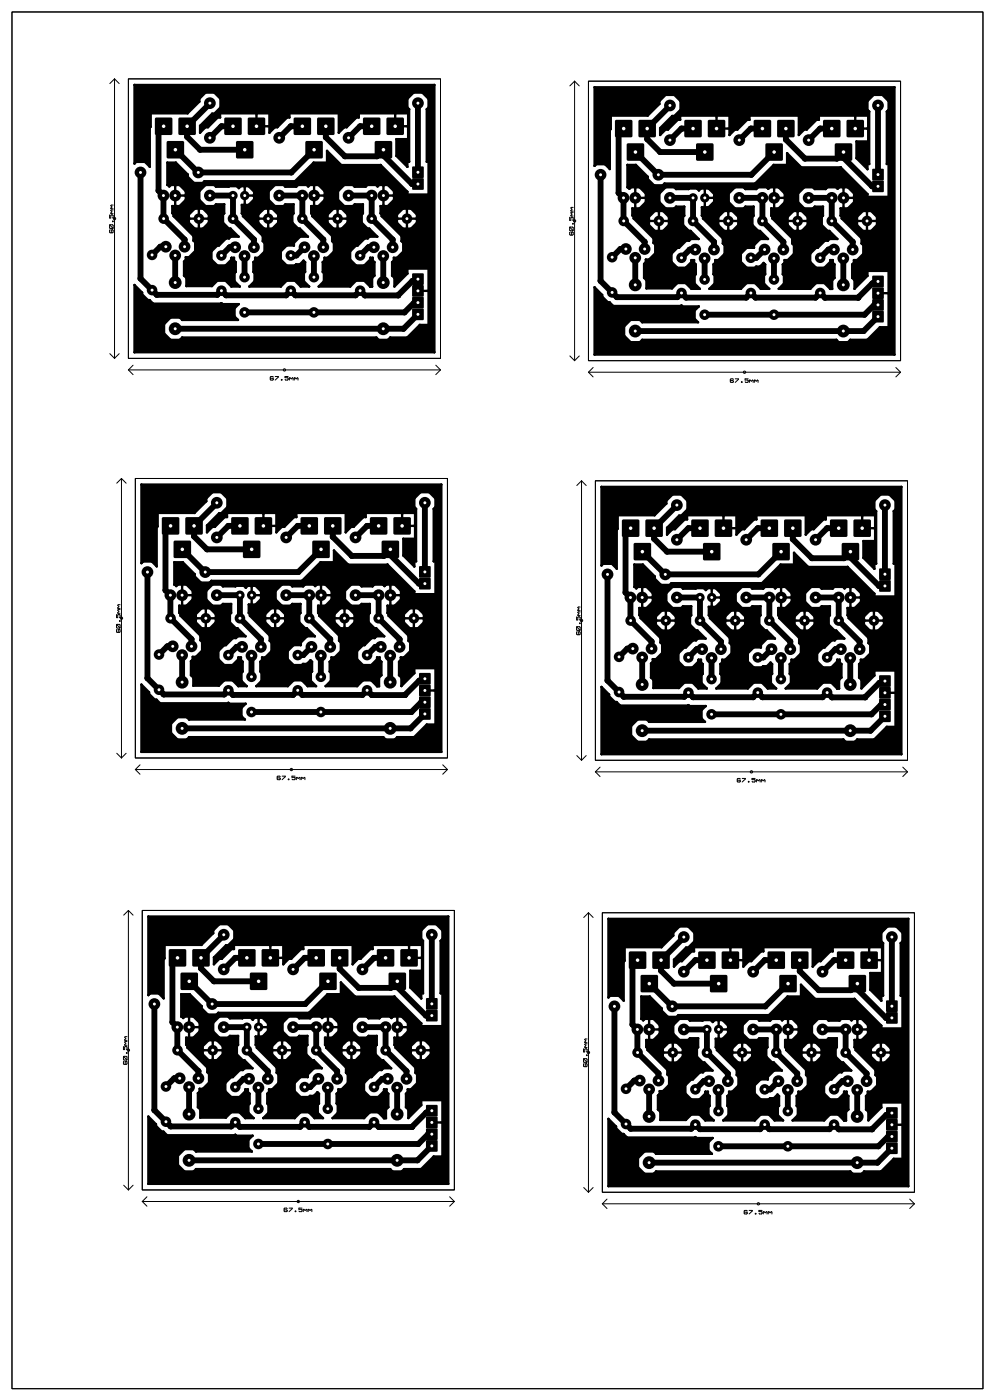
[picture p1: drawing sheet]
<svg xmlns="http://www.w3.org/2000/svg" width="215mm" height="303mm" viewBox="0 0 215 303" stroke-linecap="round" stroke-linejoin="round" font-family="sans-serif">
<g fill="#000">
<path d="M33.6 25.6l.2-.2 3.4 .1 .1 .2-.1 3.4-.2 .1-3.4-.1-.1-.2z" fill-rule="evenodd"/>
<path d="M36.1 30.6l.2-.1 3.4 .1 .1 .2-.1 3.4-.2 .1-3.3-.1-.2-.2z" fill-rule="evenodd"/>
<path d="M38.6 25.6l.3-.2 3.3 .1 .2 .2-.1 3.4-.2 .1-3.4-.1-.1-.2z" fill-rule="evenodd"/>
<path d="M48.6 25.6l.2-.2 3.4 .1 .1 .2-.1 3.4-.2 .1-3.4-.1-.1-.2z" fill-rule="evenodd"/>
<path d="M51.1 30.6l.2-.1 3.4 .1 .1 .2-.1 3.4-.2 .1-3.3-.1-.2-.2z" fill-rule="evenodd"/>
<path d="M53.6 25.6l.3-.2 3.3 .1 .2 .2-.1 3.4-.2 .1-3.4-.1-.1-.2z" fill-rule="evenodd"/>
<path d="M63.6 25.6l.2-.2 3.4 .1 .1 .2-.1 3.4-.2 .1-3.4-.1-.1-.2z" fill-rule="evenodd"/>
<path d="M66.1 30.6l.2-.1 3.4 .1 .1 .2-.1 3.4-.2 .1-3.3-.1-.2-.2z" fill-rule="evenodd"/>
<path d="M68.6 25.6l.3-.2 3.3 .1 .2 .2-.1 3.4-.2 .1-3.4-.1-.1-.2z" fill-rule="evenodd"/>
<path d="M78.6 25.6l.2-.2 3.4 .1 .1 .2-.1 3.4-.2 .1-3.4-.1-.1-.2z" fill-rule="evenodd"/>
<path d="M81.1 30.6l.2-.1 3.4 .1 .1 .2-.1 3.4-.2 .1-3.3-.1-.2-.2z" fill-rule="evenodd"/>
<path d="M83.6 25.6l.3-.2 3.3 .1 .2 .2-.1 3.4-.2 .1-3.4-.1-.1-.2z" fill-rule="evenodd"/>
<path d="M89.2 36.1h2.4v2.4h-2.4z" fill-rule="evenodd"/>
<path d="M133.1 26.1l.2-.2 3.4 .1 .1 .2-.1 3.4-.2 .1-3.4-.1-.1-.2z" fill-rule="evenodd"/>
<path d="M135.6 31.1l.2-.1 3.4 .1 .1 .2-.1 3.4-.2 .1-3.3-.1-.2-.2z" fill-rule="evenodd"/>
<path d="M138.1 26.1l.3-.2 3.3 .1 .2 .2-.1 3.4-.2 .1-3.4-.1-.1-.2z" fill-rule="evenodd"/>
<path d="M148.1 26.1l.2-.2 3.4 .1 .1 .2-.1 3.4-.2 .1-3.4-.1-.1-.2z" fill-rule="evenodd"/>
<path d="M150.6 31.1l.2-.1 3.4 .1 .1 .2-.1 3.4-.2 .1-3.3-.1-.2-.2z" fill-rule="evenodd"/>
<path d="M153.1 26.1l.3-.2 3.3 .1 .2 .2-.1 3.4-.2 .1-3.4-.1-.1-.2z" fill-rule="evenodd"/>
<path d="M163.1 26.1l.2-.2 3.4 .1 .1 .2-.1 3.4-.2 .1-3.4-.1-.1-.2z" fill-rule="evenodd"/>
<path d="M165.6 31.1l.2-.1 3.4 .1 .1 .2-.1 3.4-.2 .1-3.3-.1-.2-.2z" fill-rule="evenodd"/>
<path d="M168.1 26.1l.3-.2 3.3 .1 .2 .2-.1 3.4-.2 .1-3.4-.1-.1-.2z" fill-rule="evenodd"/>
<path d="M178.1 26.1l.2-.2 3.4 .1 .1 .2-.1 3.4-.2 .1-3.4-.1-.1-.2z" fill-rule="evenodd"/>
<path d="M180.6 31.1l.2-.1 3.4 .1 .1 .2-.1 3.4-.2 .1-3.3-.1-.2-.2z" fill-rule="evenodd"/>
<path d="M183.1 26.1l.3-.2 3.3 .1 .2 .2-.1 3.4-.2 .1-3.4-.1-.1-.2z" fill-rule="evenodd"/>
<path d="M188.7 36.6h2.4v2.4h-2.4z" fill-rule="evenodd"/>
<path d="M89.2 38.6h2.4v2.4h-2.4z" fill-rule="evenodd"/>
<path d="M89.2 59.2h2.4v2.4h-2.4z" fill-rule="evenodd"/>
<path d="M188.7 39.1h2.4v2.4h-2.4z" fill-rule="evenodd"/>
<path d="M188.7 59.7h2.4v2.4h-2.4z" fill-rule="evenodd"/>
<path d="M89.2 61.8h2.4v2.4h-2.4z" fill-rule="evenodd"/>
<path d="M89.2 64.3h2.4v2.4h-2.4z" fill-rule="evenodd"/>
<path d="M89.2 66.8h2.4v2.4h-2.4z" fill-rule="evenodd"/>
<path d="M29.1 18.4h64.8v57.8h-64.8v-14.5l1.6 1.6v.4l1.3 1.3h.4l.7 .7h14.7l.1-.1 .2 .2h3.5l-.9 .9v1.8l.8 .7h-12.1l-.5-.5h-2l-1.4 1.5v2l1.4 1.4h2l.5-.5h42l.5 .5h2l.5-.5h3.7l2.7-2.8h1.9v-12.2h-4.6v1.1l-2.8 2.8v-1.8l-.5-.6v-2.9l.4-.3v-.6h.7l1.3-1.3v-1.9l-.4-.4v-1.1l-4.3-4.3v-.4l-.2-.2v-1.6h1.6l1.3-1.3v-1.9l-1.3-1.4h-1.9l-.3 .4-.4-.4h-1.9l-.3 .4h-2.4l-.4-.4h-1.9l-1.3 1.4v1.9l1.3 1.3h1.9l.4-.4h1.8v2l-.3 .2v1.8l1.3 1.3h.4l1.7 1.7h-1.7l-.4 .4h-.6l-1.5 1.5h-.4l-1.3 1.3v1.8l1.3 1.3h1.8l1.2-1.3 .1-.4h.5v.6l.4 .3v2.9l-.5 .6v1.8h-.5l-1.2-1.2h-1.8l-1.3 1.2h-6.8l1.1-1.1v-1.8l-.2-.3v-2.1l.4-.3v-.6h.7l1.3-1.3v-1.9l-.4-.4v-1.1l-4.3-4.3v-.4l-.2-.2v-1.6h1.6l1.3-1.3v-1.9l-1.3-1.4h-1.9l-.3 .4-.4-.4h-1.9l-.3 .4h-2.4l-.4-.4h-1.9l-1.3 1.4v1.9l1.3 1.3h1.9l.4-.4h1.8v2l-.3 .2v1.8l1.3 1.3h.4l1.7 1.7h-1.7l-1.3 1.4-.1 .5h-1.5l-1.3 1.3v1.8l1.3 1.3h1.8l.2-.3h.9l.7-.8 .4 .3v2.1l-.3 .3v1.8l1.2 1.1h-1.9l-1.2-1.2h-1.8l-1.3 1.2h-6.8l1.1-1.1v-1.8l-.2-.3v-2.1l.4-.3v-.6h.7l1.3-1.3v-1.9l-.4-.4v-1.1l-4.3-4.3v-.4l-.2-.2v-1.8h1.5l1.2-1.2v-1.7l-1.2-1.2h-1.7l-.4 .4-.5-.4-4.5 .1-.4-.4h-1.9l-1.3 1.4v1.9l1.3 1.3h1.9l.4-.4h1.8v2l-.3 .2v1.8l1.3 1.3h.4l1.7 1.7h-1.7l-.4 .4h-.6l-1.5 1.5h-.4l-1.3 1.3v1.8l1.3 1.3h1.8l1.2-1.3 .1-.4h.5v.6l.4 .3v2.1l-.3 .3v1.8l1.2 1.1h-1.9l-1.2-1.2h-1.8l-1.2 1.1h-5.5v-1.7l-.5-.6v-3l.4-.4v-.5h.7l1.3-1.4v-1.9l-.4-.3v-1l-4.3-4.3v-.4l-.2-.3v-1.5h1.5l1.4-1.3v-1.9l-1.4-1.4h-1.9l-.3 .4-.4-.4v-4.8h1.8l2.6 2.6v.5l1.3 1.3h1.9l.4-.4h19.6l4-4h2.9v-2.5l3.1 3h8.5l5.8 5.8v.6h4.6v-7.1h-.4v-11.4l.4-.3v-1.9l-1.4-1.4h-1.9l-1.3 1.4v1.9l.4 .3v11.4h-.4v1.1l-2.4-2.4v-3.6h2.6v-5.6h-10.7v.9h-.5l-2.1 2.1h-.6l-1.1 1.2v-4.2h-10.7v.9h-.5l-2.1 2.1h-.6l-1.1 1.2v-4.2h-10.7v.9h-.5l-2.1 2.1h-.6l-1.1 1.2v-1.5l2.6-2.6h.4l1.4-1.3v-1.9l-1.4-1.4h-1.9l-1.3 1.4v.6l-2.5 2.5h-8v2.9l-.2 .2v8.5l-1.1-1.1h-1.9l-.3 .4zM40.7 47.3a2.34 2.34 0 0 0 4.6 0 2.34 2.34 0 0 0-4.6 0zM55.7 47.3a2.34 2.34 0 0 0 4.6 0 2.34 2.34 0 0 0-4.6 0zM70.7 47.3a2.34 2.34 0 0 0 4.6 0 2.34 2.34 0 0 0-4.6 0zM85.7 47.3a2.34 2.34 0 0 0 4.6 0 2.34 2.34 0 0 0-4.6 0z" fill-rule="evenodd"/>
<path d="M188.7 62.3h2.4v2.4h-2.4z" fill-rule="evenodd"/>
<path d="M188.7 64.8h2.4v2.4h-2.4z" fill-rule="evenodd"/>
<path d="M188.7 67.3h2.4v2.4h-2.4z" fill-rule="evenodd"/>
<path d="M128.6 18.9h64.8v57.8h-64.8v-14.5l1.6 1.6v.4l1.3 1.3h.4l.7 .7h14.7l.1-.1 .2 .2h3.5l-.9 .9v1.8l.8 .7h-12.1l-.5-.5h-2l-1.4 1.5v2l1.4 1.4h2l.5-.5h42l.5 .5h2l.5-.5h3.7l2.7-2.8h1.9v-12.2h-4.6v1.1l-2.8 2.8v-1.8l-.5-.6v-2.9l.4-.3v-.6h.7l1.3-1.3v-1.9l-.4-.4v-1.1l-4.3-4.3v-.4l-.2-.2v-1.6h1.6l1.3-1.3v-1.9l-1.3-1.4h-1.9l-.3 .4-.4-.4h-1.9l-.3 .4h-2.4l-.4-.4h-1.9l-1.3 1.4v1.9l1.3 1.3h1.9l.4-.4h1.8v2l-.3 .2v1.8l1.3 1.3h.4l1.7 1.7h-1.7l-.4 .4h-.6l-1.5 1.5h-.4l-1.3 1.3v1.8l1.3 1.3h1.8l1.2-1.3 .1-.4h.5v.6l.4 .3v2.9l-.5 .6v1.8h-.5l-1.2-1.2h-1.8l-1.3 1.2h-6.8l1.1-1.1v-1.8l-.2-.3v-2.1l.4-.3v-.6h.7l1.3-1.3v-1.9l-.4-.4v-1.1l-4.3-4.3v-.4l-.2-.2v-1.6h1.6l1.3-1.3v-1.9l-1.3-1.4h-1.9l-.3 .4-.4-.4h-1.9l-.3 .4h-2.4l-.4-.4h-1.9l-1.3 1.4v1.9l1.3 1.3h1.9l.4-.4h1.8v2l-.3 .2v1.8l1.3 1.3h.4l1.7 1.7h-1.7l-1.3 1.4-.1 .5h-1.5l-1.3 1.3v1.8l1.3 1.3h1.8l.2-.3h.9l.7-.8 .4 .3v2.1l-.3 .3v1.8l1.2 1.1h-1.9l-1.2-1.2h-1.8l-1.3 1.2h-6.8l1.1-1.1v-1.8l-.2-.3v-2.1l.4-.3v-.6h.7l1.3-1.3v-1.9l-.4-.4v-1.1l-4.3-4.3v-.4l-.2-.2v-1.8h1.5l1.2-1.2v-1.7l-1.2-1.2h-1.7l-.4 .4-.5-.4-4.5 .1-.4-.4h-1.9l-1.3 1.4v1.9l1.3 1.3h1.9l.4-.4h1.8v2l-.3 .2v1.8l1.3 1.3h.4l1.7 1.7h-1.7l-.4 .4h-.6l-1.5 1.5h-.4l-1.3 1.3v1.8l1.3 1.3h1.8l1.2-1.3 .1-.4h.5v.6l.4 .3v2.1l-.3 .3v1.8l1.2 1.1h-1.9l-1.2-1.2h-1.8l-1.2 1.1h-5.5v-1.7l-.5-.6v-3l.4-.4v-.5h.7l1.3-1.4v-1.9l-.4-.3v-1l-4.3-4.3v-.4l-.2-.3v-1.5h1.5l1.4-1.3v-1.9l-1.4-1.4h-1.9l-.3 .4-.4-.4v-4.8h1.8l2.6 2.6v.5l1.3 1.3h1.9l.4-.4h19.6l4-4h2.9v-2.5l3.1 3h8.5l5.8 5.8v.6h4.6v-7.1h-.4v-11.4l.4-.3v-1.9l-1.4-1.4h-1.9l-1.3 1.4v1.9l.4 .3v11.4h-.4v1.1l-2.4-2.4v-3.6h2.6v-5.6h-10.7v.9h-.5l-2.1 2.1h-.6l-1.1 1.2v-4.2h-10.7v.9h-.5l-2.1 2.1h-.6l-1.1 1.2v-4.2h-10.7v.9h-.5l-2.1 2.1h-.6l-1.1 1.2v-1.5l2.6-2.6h.4l1.4-1.3v-1.9l-1.4-1.4h-1.9l-1.3 1.4v.6l-2.5 2.5h-8v2.9l-.2 .2v8.5l-1.1-1.1h-1.9l-.3 .4zM140.2 47.8a2.34 2.34 0 0 0 4.6 0 2.34 2.34 0 0 0-4.6 0zM155.2 47.8a2.34 2.34 0 0 0 4.6 0 2.34 2.34 0 0 0-4.6 0zM170.2 47.8a2.34 2.34 0 0 0 4.6 0 2.34 2.34 0 0 0-4.6 0zM185.2 47.8a2.34 2.34 0 0 0 4.6 0 2.34 2.34 0 0 0-4.6 0z" fill-rule="evenodd"/>
<path d="M35.1 112.1l.2-.2 3.4 .1 .1 .2-.1 3.4-.2 .1-3.4-.1-.1-.2z" fill-rule="evenodd"/>
<path d="M37.6 117.1l.2-.1 3.4 .1 .1 .2-.1 3.4-.2 .1-3.3-.1-.2-.2z" fill-rule="evenodd"/>
<path d="M40.1 112.1l.3-.2 3.3 .1 .2 .2-.1 3.4-.2 .1-3.4-.1-.1-.2z" fill-rule="evenodd"/>
<path d="M50.1 112.1l.2-.2 3.4 .1 .1 .2-.1 3.4-.2 .1-3.4-.1-.1-.2z" fill-rule="evenodd"/>
<path d="M52.6 117.1l.2-.1 3.4 .1 .1 .2-.1 3.4-.2 .1-3.3-.1-.2-.2z" fill-rule="evenodd"/>
<path d="M55.1 112.1l.3-.2 3.3 .1 .2 .2-.1 3.4-.2 .1-3.4-.1-.1-.2z" fill-rule="evenodd"/>
<path d="M65.1 112.1l.2-.2 3.4 .1 .1 .2-.1 3.4-.2 .1-3.4-.1-.1-.2z" fill-rule="evenodd"/>
<path d="M67.6 117.1l.2-.1 3.4 .1 .1 .2-.1 3.4-.2 .1-3.3-.1-.2-.2z" fill-rule="evenodd"/>
<path d="M70.1 112.1l.3-.2 3.3 .1 .2 .2-.1 3.4-.2 .1-3.4-.1-.1-.2z" fill-rule="evenodd"/>
<path d="M80.1 112.1l.2-.2 3.4 .1 .1 .2-.1 3.4-.2 .1-3.4-.1-.1-.2z" fill-rule="evenodd"/>
<path d="M82.6 117.1l.2-.1 3.4 .1 .1 .2-.1 3.4-.2 .1-3.3-.1-.2-.2z" fill-rule="evenodd"/>
<path d="M85.1 112.1l.3-.2 3.3 .1 .2 .2-.1 3.4-.2 .1-3.4-.1-.1-.2z" fill-rule="evenodd"/>
<path d="M134.6 112.6l.2-.2 3.4 .1 .1 .2-.1 3.4-.2 .1-3.4-.1-.1-.2z" fill-rule="evenodd"/>
<path d="M137.1 117.6l.2-.1 3.4 .1 .1 .2-.1 3.4-.2 .1-3.3-.1-.2-.2z" fill-rule="evenodd"/>
<path d="M139.6 112.6l.3-.2 3.3 .1 .2 .2-.1 3.4-.2 .1-3.4-.1-.1-.2z" fill-rule="evenodd"/>
<path d="M149.6 112.6l.2-.2 3.4 .1 .1 .2-.1 3.4-.2 .1-3.4-.1-.1-.2z" fill-rule="evenodd"/>
<path d="M152.1 117.6l.2-.1 3.4 .1 .1 .2-.1 3.4-.2 .1-3.3-.1-.2-.2z" fill-rule="evenodd"/>
<path d="M154.6 112.6l.3-.2 3.3 .1 .2 .2-.1 3.4-.2 .1-3.4-.1-.1-.2z" fill-rule="evenodd"/>
<path d="M164.6 112.6l.2-.2 3.4 .1 .1 .2-.1 3.4-.2 .1-3.4-.1-.1-.2z" fill-rule="evenodd"/>
<path d="M167.1 117.6l.2-.1 3.4 .1 .1 .2-.1 3.4-.2 .1-3.3-.1-.2-.2z" fill-rule="evenodd"/>
<path d="M169.6 112.6l.3-.2 3.3 .1 .2 .2-.1 3.4-.2 .1-3.4-.1-.1-.2z" fill-rule="evenodd"/>
<path d="M179.6 112.6l.2-.2 3.4 .1 .1 .2-.1 3.4-.2 .1-3.4-.1-.1-.2z" fill-rule="evenodd"/>
<path d="M182.1 117.6l.2-.1 3.4 .1 .1 .2-.1 3.4-.2 .1-3.3-.1-.2-.2z" fill-rule="evenodd"/>
<path d="M184.6 112.6l.3-.2 3.3 .1 .2 .2-.1 3.4-.2 .1-3.4-.1-.1-.2z" fill-rule="evenodd"/>
<path d="M90.7 125.1h2.4v2.4h-2.4z" fill-rule="evenodd"/>
<path d="M90.7 122.6h2.4v2.4h-2.4z" fill-rule="evenodd"/>
<path d="M190.2 125.6h2.4v2.4h-2.4z" fill-rule="evenodd"/>
<path d="M190.2 123.1h2.4v2.4h-2.4z" fill-rule="evenodd"/>
<path d="M90.7 145.7h2.4v2.4h-2.4z" fill-rule="evenodd"/>
<path d="M90.7 148.3h2.4v2.4h-2.4z" fill-rule="evenodd"/>
<path d="M90.7 150.8h2.4v2.4h-2.4z" fill-rule="evenodd"/>
<path d="M90.7 153.3h2.4v2.4h-2.4z" fill-rule="evenodd"/>
<path d="M190.2 146.2h2.4v2.4h-2.4z" fill-rule="evenodd"/>
<path d="M190.2 148.8h2.4v2.4h-2.4z" fill-rule="evenodd"/>
<path d="M190.2 151.3h2.4v2.4h-2.4z" fill-rule="evenodd"/>
<path d="M190.2 153.8h2.4v2.4h-2.4z" fill-rule="evenodd"/>
<path d="M30.6 104.9h64.8v57.8h-64.8v-14.5l1.6 1.6v.4l1.3 1.3h.4l.7 .7h14.7l.1-.1 .2 .2h3.5l-.9 .9v1.8l.8 .7h-12.1l-.5-.5h-2l-1.4 1.5v2l1.4 1.4h2l.5-.5h42l.5 .5h2l.5-.5h3.7l2.7-2.8h1.9v-12.2h-4.6v1.1l-2.8 2.8v-1.8l-.5-.6v-2.9l.4-.3v-.6h.7l1.3-1.3v-1.9l-.4-.4v-1.1l-4.3-4.3v-.4l-.2-.2v-1.6h1.6l1.3-1.3v-1.9l-1.3-1.4h-1.9l-.3 .4-.4-.4h-1.9l-.3 .4h-2.4l-.4-.4h-1.9l-1.3 1.4v1.9l1.3 1.3h1.9l.4-.4h1.8v2l-.3 .2v1.8l1.3 1.3h.4l1.7 1.7h-1.7l-.4 .4h-.6l-1.5 1.5h-.4l-1.3 1.3v1.8l1.3 1.3h1.8l1.2-1.3 .1-.4h.5v.6l.4 .3v2.9l-.5 .6v1.8h-.5l-1.2-1.2h-1.8l-1.3 1.2h-6.8l1.1-1.1v-1.8l-.2-.3v-2.1l.4-.3v-.6h.7l1.3-1.3v-1.9l-.4-.4v-1.1l-4.3-4.3v-.4l-.2-.2v-1.6h1.6l1.3-1.3v-1.9l-1.3-1.4h-1.9l-.3 .4-.4-.4h-1.9l-.3 .4h-2.4l-.4-.4h-1.9l-1.3 1.4v1.9l1.3 1.3h1.9l.4-.4h1.8v2l-.3 .2v1.8l1.3 1.3h.4l1.7 1.7h-1.7l-1.3 1.4-.1 .5h-1.5l-1.3 1.3v1.8l1.3 1.3h1.8l.2-.3h.9l.7-.8 .4 .3v2.1l-.3 .3v1.8l1.2 1.1h-1.9l-1.2-1.2h-1.8l-1.3 1.2h-6.8l1.1-1.1v-1.8l-.2-.3v-2.1l.4-.3v-.6h.7l1.3-1.3v-1.9l-.4-.4v-1.1l-4.3-4.3v-.4l-.2-.2v-1.8h1.5l1.2-1.2v-1.7l-1.2-1.2h-1.7l-.4 .4-.5-.4-4.5 .1-.4-.4h-1.9l-1.3 1.4v1.9l1.3 1.3h1.9l.4-.4h1.8v2l-.3 .2v1.8l1.3 1.3h.4l1.7 1.7h-1.7l-.4 .4h-.6l-1.5 1.5h-.4l-1.3 1.3v1.8l1.3 1.3h1.8l1.2-1.3 .1-.4h.5v.6l.4 .3v2.1l-.3 .3v1.8l1.2 1.1h-1.9l-1.2-1.2h-1.8l-1.2 1.1h-5.5v-1.7l-.5-.6v-3l.4-.4v-.5h.7l1.3-1.4v-1.9l-.4-.3v-1l-4.3-4.3v-.4l-.2-.3v-1.5h1.5l1.4-1.3v-1.9l-1.4-1.4h-1.9l-.3 .4-.4-.4v-4.8h1.8l2.6 2.6v.5l1.3 1.3h1.9l.4-.4h19.6l4-4h2.9v-2.5l3.1 3h8.5l5.8 5.8v.6h4.6v-7.1h-.4v-11.4l.4-.3v-1.9l-1.4-1.4h-1.9l-1.3 1.4v1.9l.4 .3v11.4h-.4v1.1l-2.4-2.4v-3.6h2.6v-5.6h-10.7v.9h-.5l-2.1 2.1h-.6l-1.1 1.2v-4.2h-10.7v.9h-.5l-2.1 2.1h-.6l-1.1 1.2v-4.2h-10.7v.9h-.5l-2.1 2.1h-.6l-1.1 1.2v-1.5l2.6-2.6h.4l1.4-1.3v-1.9l-1.4-1.4h-1.9l-1.3 1.4v.6l-2.5 2.5h-8v2.9l-.2 .2v8.5l-1.1-1.1h-1.9l-.3 .4zM42.2 133.8a2.34 2.34 0 0 0 4.6 0 2.34 2.34 0 0 0-4.6 0zM57.2 133.8a2.34 2.34 0 0 0 4.6 0 2.34 2.34 0 0 0-4.6 0zM72.2 133.8a2.34 2.34 0 0 0 4.6 0 2.34 2.34 0 0 0-4.6 0zM87.2 133.8a2.34 2.34 0 0 0 4.6 0 2.34 2.34 0 0 0-4.6 0z" fill-rule="evenodd"/>
<path d="M130.1 105.4h64.8v57.8h-64.8v-14.5l1.6 1.6v.4l1.3 1.3h.4l.7 .7h14.7l.1-.1 .2 .2h3.5l-.9 .9v1.8l.8 .7h-12.1l-.5-.5h-2l-1.4 1.5v2l1.4 1.4h2l.5-.5h42l.5 .5h2l.5-.5h3.7l2.7-2.8h1.9v-12.2h-4.6v1.1l-2.8 2.8v-1.8l-.5-.6v-2.9l.4-.3v-.6h.7l1.3-1.3v-1.9l-.4-.4v-1.1l-4.3-4.3v-.4l-.2-.2v-1.6h1.6l1.3-1.3v-1.9l-1.3-1.4h-1.9l-.3 .4-.4-.4h-1.9l-.3 .4h-2.4l-.4-.4h-1.9l-1.3 1.4v1.9l1.3 1.3h1.9l.4-.4h1.8v2l-.3 .2v1.8l1.3 1.3h.4l1.7 1.7h-1.7l-.4 .4h-.6l-1.5 1.5h-.4l-1.3 1.3v1.8l1.3 1.3h1.8l1.2-1.3 .1-.4h.5v.6l.4 .3v2.9l-.5 .6v1.8h-.5l-1.2-1.2h-1.8l-1.3 1.2h-6.8l1.1-1.1v-1.8l-.2-.3v-2.1l.4-.3v-.6h.7l1.3-1.3v-1.9l-.4-.4v-1.1l-4.3-4.3v-.4l-.2-.2v-1.6h1.6l1.3-1.3v-1.9l-1.3-1.4h-1.9l-.3 .4-.4-.4h-1.9l-.3 .4h-2.4l-.4-.4h-1.9l-1.3 1.4v1.9l1.3 1.3h1.9l.4-.4h1.8v2l-.3 .2v1.8l1.3 1.3h.4l1.7 1.7h-1.7l-1.3 1.4-.1 .5h-1.5l-1.3 1.3v1.8l1.3 1.3h1.8l.2-.3h.9l.7-.8 .4 .3v2.1l-.3 .3v1.8l1.2 1.1h-1.9l-1.2-1.2h-1.8l-1.3 1.2h-6.8l1.1-1.1v-1.8l-.2-.3v-2.1l.4-.3v-.6h.7l1.3-1.3v-1.9l-.4-.4v-1.1l-4.3-4.3v-.4l-.2-.2v-1.8h1.5l1.2-1.2v-1.7l-1.2-1.2h-1.7l-.4 .4-.5-.4-4.5 .1-.4-.4h-1.9l-1.3 1.4v1.9l1.3 1.3h1.9l.4-.4h1.8v2l-.3 .2v1.8l1.3 1.3h.4l1.7 1.7h-1.7l-.4 .4h-.6l-1.5 1.5h-.4l-1.3 1.3v1.8l1.3 1.3h1.8l1.2-1.3 .1-.4h.5v.6l.4 .3v2.1l-.3 .3v1.8l1.2 1.1h-1.9l-1.2-1.2h-1.8l-1.2 1.1h-5.5v-1.7l-.5-.6v-3l.4-.4v-.5h.7l1.3-1.4v-1.9l-.4-.3v-1l-4.3-4.3v-.4l-.2-.3v-1.5h1.5l1.4-1.3v-1.9l-1.4-1.4h-1.9l-.3 .4-.4-.4v-4.8h1.8l2.6 2.6v.5l1.3 1.3h1.9l.4-.4h19.6l4-4h2.9v-2.5l3.1 3h8.5l5.8 5.8v.6h4.6v-7.1h-.4v-11.4l.4-.3v-1.9l-1.4-1.4h-1.9l-1.3 1.4v1.9l.4 .3v11.4h-.4v1.1l-2.4-2.4v-3.6h2.6v-5.6h-10.7v.9h-.5l-2.1 2.1h-.6l-1.1 1.2v-4.2h-10.7v.9h-.5l-2.1 2.1h-.6l-1.1 1.2v-4.2h-10.7v.9h-.5l-2.1 2.1h-.6l-1.1 1.2v-1.5l2.6-2.6h.4l1.4-1.3v-1.9l-1.4-1.4h-1.9l-1.3 1.4v.6l-2.5 2.5h-8v2.9l-.2 .2v8.5l-1.1-1.1h-1.9l-.3 .4zM141.7 134.3a2.34 2.34 0 0 0 4.6 0 2.34 2.34 0 0 0-4.6 0zM156.7 134.3a2.34 2.34 0 0 0 4.6 0 2.34 2.34 0 0 0-4.6 0zM171.7 134.3a2.34 2.34 0 0 0 4.6 0 2.34 2.34 0 0 0-4.6 0zM186.7 134.3a2.34 2.34 0 0 0 4.6 0 2.34 2.34 0 0 0-4.6 0z" fill-rule="evenodd"/>
<path d="M36.6 205.6l.2-.2 3.4 .1 .1 .2-.1 3.4-.2 .1-3.4-.1-.1-.2z" fill-rule="evenodd"/>
<path d="M39.1 210.6l.2-.1 3.4 .1 .1 .2-.1 3.4-.2 .1-3.3-.1-.2-.2z" fill-rule="evenodd"/>
<path d="M41.6 205.6l.3-.2 3.3 .1 .2 .2-.1 3.4-.2 .1-3.4-.1-.1-.2z" fill-rule="evenodd"/>
<path d="M51.6 205.6l.2-.2 3.4 .1 .1 .2-.1 3.4-.2 .1-3.4-.1-.1-.2z" fill-rule="evenodd"/>
<path d="M54.1 210.6l.2-.1 3.4 .1 .1 .2-.1 3.4-.2 .1-3.3-.1-.2-.2z" fill-rule="evenodd"/>
<path d="M56.6 205.6l.3-.2 3.3 .1 .2 .2-.1 3.4-.2 .1-3.4-.1-.1-.2z" fill-rule="evenodd"/>
<path d="M66.6 205.6l.2-.2 3.4 .1 .1 .2-.1 3.4-.2 .1-3.4-.1-.1-.2z" fill-rule="evenodd"/>
<path d="M69.1 210.6l.2-.1 3.4 .1 .1 .2-.1 3.4-.2 .1-3.3-.1-.2-.2z" fill-rule="evenodd"/>
<path d="M71.6 205.6l.3-.2 3.3 .1 .2 .2-.1 3.4-.2 .1-3.4-.1-.1-.2z" fill-rule="evenodd"/>
<path d="M81.6 205.6l.2-.2 3.4 .1 .1 .2-.1 3.4-.2 .1-3.4-.1-.1-.2z" fill-rule="evenodd"/>
<path d="M84.1 210.6l.2-.1 3.4 .1 .1 .2-.1 3.4-.2 .1-3.3-.1-.2-.2z" fill-rule="evenodd"/>
<path d="M86.6 205.6l.3-.2 3.3 .1 .2 .2-.1 3.4-.2 .1-3.4-.1-.1-.2z" fill-rule="evenodd"/>
<path d="M92.2 216.1h2.4v2.4h-2.4z" fill-rule="evenodd"/>
<path d="M136.1 206.1l.2-.2 3.4 .1 .1 .2-.1 3.4-.2 .1-3.4-.1-.1-.2z" fill-rule="evenodd"/>
<path d="M138.6 211.1l.2-.1 3.4 .1 .1 .2-.1 3.4-.2 .1-3.3-.1-.2-.2z" fill-rule="evenodd"/>
<path d="M141.1 206.1l.3-.2 3.3 .1 .2 .2-.1 3.4-.2 .1-3.4-.1-.1-.2z" fill-rule="evenodd"/>
<path d="M151.1 206.1l.2-.2 3.4 .1 .1 .2-.1 3.4-.2 .1-3.4-.1-.1-.2z" fill-rule="evenodd"/>
<path d="M153.6 211.1l.2-.1 3.4 .1 .1 .2-.1 3.4-.2 .1-3.3-.1-.2-.2z" fill-rule="evenodd"/>
<path d="M156.1 206.1l.3-.2 3.3 .1 .2 .2-.1 3.4-.2 .1-3.4-.1-.1-.2z" fill-rule="evenodd"/>
<path d="M166.1 206.1l.2-.2 3.4 .1 .1 .2-.1 3.4-.2 .1-3.4-.1-.1-.2z" fill-rule="evenodd"/>
<path d="M168.6 211.1l.2-.1 3.4 .1 .1 .2-.1 3.4-.2 .1-3.3-.1-.2-.2z" fill-rule="evenodd"/>
<path d="M171.1 206.1l.3-.2 3.3 .1 .2 .2-.1 3.4-.2 .1-3.4-.1-.1-.2z" fill-rule="evenodd"/>
<path d="M181.1 206.1l.2-.2 3.4 .1 .1 .2-.1 3.4-.2 .1-3.4-.1-.1-.2z" fill-rule="evenodd"/>
<path d="M183.6 211.1l.2-.1 3.4 .1 .1 .2-.1 3.4-.2 .1-3.3-.1-.2-.2z" fill-rule="evenodd"/>
<path d="M186.1 206.1l.3-.2 3.3 .1 .2 .2-.1 3.4-.2 .1-3.4-.1-.1-.2z" fill-rule="evenodd"/>
<path d="M191.7 216.6h2.4v2.4h-2.4z" fill-rule="evenodd"/>
<path d="M92.2 218.6h2.4v2.4h-2.4z" fill-rule="evenodd"/>
<path d="M92.2 239.2h2.4v2.4h-2.4z" fill-rule="evenodd"/>
<path d="M191.7 219.1h2.4v2.4h-2.4z" fill-rule="evenodd"/>
<path d="M191.7 239.7h2.4v2.4h-2.4z" fill-rule="evenodd"/>
<path d="M92.2 241.8h2.4v2.4h-2.4z" fill-rule="evenodd"/>
<path d="M92.2 244.3h2.4v2.4h-2.4z" fill-rule="evenodd"/>
<path d="M92.2 246.8h2.4v2.4h-2.4z" fill-rule="evenodd"/>
<path d="M32.1 198.4h64.8v57.8h-64.8v-14.5l1.6 1.6v.4l1.3 1.3h.4l.7 .7h14.7l.1-.1 .2 .2h3.5l-.9 .9v1.8l.8 .7h-12.1l-.5-.5h-2l-1.4 1.5v2l1.4 1.4h2l.5-.5h42l.5 .5h2l.5-.5h3.7l2.7-2.8h1.9v-12.2h-4.6v1.1l-2.8 2.8v-1.8l-.5-.6v-2.9l.4-.3v-.6h.7l1.3-1.3v-1.9l-.4-.4v-1.1l-4.3-4.3v-.4l-.2-.2v-1.6h1.6l1.3-1.3v-1.9l-1.3-1.4h-1.9l-.3 .4-.4-.4h-1.9l-.3 .4h-2.4l-.4-.4h-1.9l-1.3 1.4v1.9l1.3 1.3h1.9l.4-.4h1.8v2l-.3 .2v1.8l1.3 1.3h.4l1.7 1.7h-1.7l-.4 .4h-.6l-1.5 1.5h-.4l-1.3 1.3v1.8l1.3 1.3h1.8l1.2-1.3 .1-.4h.5v.6l.4 .3v2.9l-.5 .6v1.8h-.5l-1.2-1.2h-1.8l-1.3 1.2h-6.8l1.1-1.1v-1.8l-.2-.3v-2.1l.4-.3v-.6h.7l1.3-1.3v-1.9l-.4-.4v-1.1l-4.3-4.3v-.4l-.2-.2v-1.6h1.6l1.3-1.3v-1.9l-1.3-1.4h-1.9l-.3 .4-.4-.4h-1.9l-.3 .4h-2.4l-.4-.4h-1.9l-1.3 1.4v1.9l1.3 1.3h1.9l.4-.4h1.8v2l-.3 .2v1.8l1.3 1.3h.4l1.7 1.7h-1.7l-1.3 1.4-.1 .5h-1.5l-1.3 1.3v1.8l1.3 1.3h1.8l.2-.3h.9l.7-.8 .4 .3v2.1l-.3 .3v1.8l1.2 1.1h-1.9l-1.2-1.2h-1.8l-1.3 1.2h-6.8l1.1-1.1v-1.8l-.2-.3v-2.1l.4-.3v-.6h.7l1.3-1.3v-1.9l-.4-.4v-1.1l-4.3-4.3v-.4l-.2-.2v-1.8h1.5l1.2-1.2v-1.7l-1.2-1.2h-1.7l-.4 .4-.5-.4-4.5 .1-.4-.4h-1.9l-1.3 1.4v1.9l1.3 1.3h1.9l.4-.4h1.8v2l-.3 .2v1.8l1.3 1.3h.4l1.7 1.7h-1.7l-.4 .4h-.6l-1.5 1.5h-.4l-1.3 1.3v1.8l1.3 1.3h1.8l1.2-1.3 .1-.4h.5v.6l.4 .3v2.1l-.3 .3v1.8l1.2 1.1h-1.9l-1.2-1.2h-1.8l-1.2 1.1h-5.5v-1.7l-.5-.6v-3l.4-.4v-.5h.7l1.3-1.4v-1.9l-.4-.3v-1l-4.3-4.3v-.4l-.2-.3v-1.5h1.5l1.4-1.3v-1.9l-1.4-1.4h-1.9l-.3 .4-.4-.4v-4.8h1.8l2.6 2.6v.5l1.3 1.3h1.9l.4-.4h19.6l4-4h2.9v-2.5l3.1 3h8.5l5.8 5.8v.6h4.6v-7.1h-.4v-11.4l.4-.3v-1.9l-1.4-1.4h-1.9l-1.3 1.4v1.9l.4 .3v11.4h-.4v1.1l-2.4-2.4v-3.6h2.6v-5.6h-10.7v.9h-.5l-2.1 2.1h-.6l-1.1 1.2v-4.2h-10.7v.9h-.5l-2.1 2.1h-.6l-1.1 1.2v-4.2h-10.7v.9h-.5l-2.1 2.1h-.6l-1.1 1.2v-1.5l2.6-2.6h.4l1.4-1.3v-1.9l-1.4-1.4h-1.9l-1.3 1.4v.6l-2.5 2.5h-8v2.9l-.2 .2v8.5l-1.1-1.1h-1.9l-.3 .4zM43.7 227.3a2.34 2.34 0 0 0 4.6 0 2.34 2.34 0 0 0-4.6 0zM58.7 227.3a2.34 2.34 0 0 0 4.6 0 2.34 2.34 0 0 0-4.6 0zM73.7 227.3a2.34 2.34 0 0 0 4.6 0 2.34 2.34 0 0 0-4.6 0zM88.7 227.3a2.34 2.34 0 0 0 4.6 0 2.34 2.34 0 0 0-4.6 0z" fill-rule="evenodd"/>
<path d="M191.7 242.3h2.4v2.4h-2.4z" fill-rule="evenodd"/>
<path d="M191.7 244.8h2.4v2.4h-2.4z" fill-rule="evenodd"/>
<path d="M191.7 247.3h2.4v2.4h-2.4z" fill-rule="evenodd"/>
<path d="M131.6 198.9h64.8v57.8h-64.8v-14.5l1.6 1.6v.4l1.3 1.3h.4l.7 .7h14.7l.1-.1 .2 .2h3.5l-.9 .9v1.8l.8 .7h-12.1l-.5-.5h-2l-1.4 1.5v2l1.4 1.4h2l.5-.5h42l.5 .5h2l.5-.5h3.7l2.7-2.8h1.9v-12.2h-4.6v1.1l-2.8 2.8v-1.8l-.5-.6v-2.9l.4-.3v-.6h.7l1.3-1.3v-1.9l-.4-.4v-1.1l-4.3-4.3v-.4l-.2-.2v-1.6h1.6l1.3-1.3v-1.9l-1.3-1.4h-1.9l-.3 .4-.4-.4h-1.9l-.3 .4h-2.4l-.4-.4h-1.9l-1.3 1.4v1.9l1.3 1.3h1.9l.4-.4h1.8v2l-.3 .2v1.8l1.3 1.3h.4l1.7 1.7h-1.7l-.4 .4h-.6l-1.5 1.5h-.4l-1.3 1.3v1.8l1.3 1.3h1.8l1.2-1.3 .1-.4h.5v.6l.4 .3v2.9l-.5 .6v1.8h-.5l-1.2-1.2h-1.8l-1.3 1.2h-6.8l1.1-1.1v-1.8l-.2-.3v-2.1l.4-.3v-.6h.7l1.3-1.3v-1.9l-.4-.4v-1.1l-4.3-4.3v-.4l-.2-.2v-1.6h1.6l1.3-1.3v-1.9l-1.3-1.4h-1.9l-.3 .4-.4-.4h-1.9l-.3 .4h-2.4l-.4-.4h-1.9l-1.3 1.4v1.9l1.3 1.3h1.9l.4-.4h1.8v2l-.3 .2v1.8l1.3 1.3h.4l1.7 1.7h-1.7l-1.3 1.4-.1 .5h-1.5l-1.3 1.3v1.8l1.3 1.3h1.8l.2-.3h.9l.7-.8 .4 .3v2.1l-.3 .3v1.8l1.2 1.1h-1.9l-1.2-1.2h-1.8l-1.3 1.2h-6.8l1.1-1.1v-1.8l-.2-.3v-2.1l.4-.3v-.6h.7l1.3-1.3v-1.9l-.4-.4v-1.1l-4.3-4.3v-.4l-.2-.2v-1.8h1.5l1.2-1.2v-1.7l-1.2-1.2h-1.7l-.4 .4-.5-.4-4.5 .1-.4-.4h-1.9l-1.3 1.4v1.9l1.3 1.3h1.9l.4-.4h1.8v2l-.3 .2v1.8l1.3 1.3h.4l1.7 1.7h-1.7l-.4 .4h-.6l-1.5 1.5h-.4l-1.3 1.3v1.8l1.3 1.3h1.8l1.2-1.3 .1-.4h.5v.6l.4 .3v2.1l-.3 .3v1.8l1.2 1.1h-1.9l-1.2-1.2h-1.8l-1.2 1.1h-5.5v-1.7l-.5-.6v-3l.4-.4v-.5h.7l1.3-1.4v-1.9l-.4-.3v-1l-4.3-4.3v-.4l-.2-.3v-1.5h1.5l1.4-1.3v-1.9l-1.4-1.4h-1.9l-.3 .4-.4-.4v-4.8h1.8l2.6 2.6v.5l1.3 1.3h1.9l.4-.4h19.6l4-4h2.9v-2.5l3.1 3h8.5l5.8 5.8v.6h4.6v-7.1h-.4v-11.4l.4-.3v-1.9l-1.4-1.4h-1.9l-1.3 1.4v1.9l.4 .3v11.4h-.4v1.1l-2.4-2.4v-3.6h2.6v-5.6h-10.7v.9h-.5l-2.1 2.1h-.6l-1.1 1.2v-4.2h-10.7v.9h-.5l-2.1 2.1h-.6l-1.1 1.2v-4.2h-10.7v.9h-.5l-2.1 2.1h-.6l-1.1 1.2v-1.5l2.6-2.6h.4l1.4-1.3v-1.9l-1.4-1.4h-1.9l-1.3 1.4v.6l-2.5 2.5h-8v2.9l-.2 .2v8.5l-1.1-1.1h-1.9l-.3 .4zM143.2 227.8a2.34 2.34 0 0 0 4.6 0 2.34 2.34 0 0 0-4.6 0zM158.2 227.8a2.34 2.34 0 0 0 4.6 0 2.34 2.34 0 0 0-4.6 0zM173.2 227.8a2.34 2.34 0 0 0 4.6 0 2.34 2.34 0 0 0-4.6 0zM188.2 227.8a2.34 2.34 0 0 0 4.6 0 2.34 2.34 0 0 0-4.6 0z" fill-rule="evenodd"/>
<circle cx="29.1" cy="18.4" r=".25"/>
<circle cx="94" cy="18.4" r=".25"/>
<circle cx="128.6" cy="18.9" r=".25"/>
<circle cx="193.4" cy="18.9" r=".25"/>
<circle cx="29.1" cy="35.4" r=".25"/>
<circle cx="29.4" cy="35" r=".25"/>
<circle cx="30.4" cy="37.3" r="1.27"/>
<circle cx="31.3" cy="35" r=".25"/>
<circle cx="32.4" cy="27.6" r=".25"/>
<circle cx="32.4" cy="36.1" r=".25"/>
<circle cx="32.6" cy="24.5" r=".25"/>
<circle cx="32.6" cy="27.4" r=".25"/>
<circle cx="34.3" cy="28.4" r=".63"/>
<circle cx="36.2" cy="35.2" r=".25"/>
<circle cx="38" cy="35.2" r=".25"/>
<circle cx="40.5" cy="29.6" r=".63"/>
<circle cx="40.6" cy="24.5" r=".25"/>
<circle cx="40.6" cy="38.3" r=".25"/>
<circle cx="40.6" cy="37.8" r=".25"/>
<circle cx="41.9" cy="39.6" r=".25"/>
<circle cx="42.8" cy="37.3" r=".63"/>
<circle cx="42.9" cy="37.3" r="1.27"/>
<circle cx="43.1" cy="21.4" r=".25"/>
<circle cx="43.1" cy="22" r=".25"/>
<circle cx="43.3" cy="32.4" r=".63"/>
<circle cx="43.3" cy="28.7" r=".25"/>
<circle cx="43.3" cy="27.2" r=".25"/>
<circle cx="43.8" cy="39.6" r=".25"/>
<circle cx="44.2" cy="39.2" r=".25"/>
<circle cx="44.4" cy="20" r=".25"/>
<circle cx="44.4" cy="27.5" r=".25"/>
<circle cx="45" cy="27.5" r=".25"/>
<circle cx="45.4" cy="29.8" r="1.27"/>
<circle cx="45.4" cy="22.3" r="1.27"/>
<circle cx="45.4" cy="22.4" r=".63"/>
<circle cx="45.9" cy="24.6" r=".25"/>
<circle cx="46.3" cy="20" r=".25"/>
<circle cx="46.3" cy="24.6" r=".25"/>
<circle cx="47.1" cy="25.4" r=".25"/>
<circle cx="47.6" cy="25.4" r=".25"/>
<circle cx="47.6" cy="24.5" r=".25"/>
<circle cx="47.7" cy="23.3" r=".25"/>
<circle cx="47.7" cy="21.4" r=".25"/>
<circle cx="47.9" cy="27.3" r=".63"/>
<circle cx="55.5" cy="24.8" r=".25"/>
<circle cx="58" cy="27.3" r=".25"/>
<circle cx="58.3" cy="24.5" r=".25"/>
<circle cx="58.3" cy="28.7" r=".25"/>
<circle cx="59.4" cy="27.5" r=".25"/>
<circle cx="60" cy="27.5" r=".25"/>
<circle cx="60.4" cy="29.8" r="1.27"/>
<circle cx="62.1" cy="25.4" r=".25"/>
<circle cx="62.6" cy="25.4" r=".25"/>
<circle cx="62.6" cy="24.5" r=".25"/>
<circle cx="62.9" cy="27.3" r=".63"/>
<circle cx="63" cy="37.3" r=".63"/>
<circle cx="63.8" cy="39.2" r=".25"/>
<circle cx="67.8" cy="35.2" r=".25"/>
<circle cx="70.5" cy="29.7" r=".63"/>
<circle cx="70.7" cy="32.7" r=".25"/>
<circle cx="70.7" cy="35.2" r=".25"/>
<circle cx="73.3" cy="28.7" r=".25"/>
<circle cx="73.3" cy="24.5" r=".25"/>
<circle cx="73.8" cy="35.7" r=".25"/>
<circle cx="74.4" cy="27.5" r=".25"/>
<circle cx="74.6" cy="33.8" r=".63"/>
<circle cx="75" cy="27.5" r=".25"/>
<circle cx="75.4" cy="29.8" r="1.27"/>
<circle cx="77.1" cy="25.4" r=".25"/>
<circle cx="77.6" cy="25.4" r=".25"/>
<circle cx="77.6" cy="24.5" r=".25"/>
<circle cx="77.9" cy="27.3" r=".63"/>
<circle cx="81.5" cy="33.8" r=".63"/>
<circle cx="82.3" cy="35.7" r=".25"/>
<circle cx="82.9" cy="33.6" r=".63"/>
<circle cx="85.5" cy="24.8" r=".25"/>
<circle cx="85.7" cy="33.7" r=".25"/>
<circle cx="85.7" cy="30.1" r=".25"/>
<circle cx="88" cy="27.3" r=".25"/>
<circle cx="88.1" cy="21.4" r=".25"/>
<circle cx="88.1" cy="23.3" r=".25"/>
<circle cx="88.1" cy="35" r=".25"/>
<circle cx="88.1" cy="36.1" r=".25"/>
<circle cx="88.3" cy="30.1" r=".25"/>
<circle cx="88.3" cy="24.5" r=".25"/>
<circle cx="88.5" cy="35" r=".25"/>
<circle cx="88.5" cy="23.7" r=".25"/>
<circle cx="89.1" cy="39.8" r=".63"/>
<circle cx="89.5" cy="20" r=".25"/>
<circle cx="90.4" cy="22.3" r="1.27"/>
<circle cx="91.3" cy="20" r=".25"/>
<circle cx="92.3" cy="35" r=".25"/>
<circle cx="92.3" cy="23.7" r=".25"/>
<circle cx="92.7" cy="21.4" r=".25"/>
<circle cx="92.7" cy="23.3" r=".25"/>
<circle cx="92.7" cy="35" r=".25"/>
<circle cx="128.6" cy="35.9" r=".25"/>
<circle cx="128.9" cy="35.5" r=".25"/>
<circle cx="129.9" cy="37.8" r="1.27"/>
<circle cx="130.8" cy="35.5" r=".25"/>
<circle cx="131.9" cy="36.6" r=".25"/>
<circle cx="131.9" cy="28.1" r=".25"/>
<circle cx="132.1" cy="25" r=".25"/>
<circle cx="132.1" cy="27.9" r=".25"/>
<circle cx="133.8" cy="28.9" r=".63"/>
<circle cx="135.7" cy="35.7" r=".25"/>
<circle cx="137.5" cy="35.7" r=".25"/>
<circle cx="140" cy="30.1" r=".63"/>
<circle cx="140.1" cy="25" r=".25"/>
<circle cx="140.1" cy="38.8" r=".25"/>
<circle cx="140.1" cy="38.3" r=".25"/>
<circle cx="142.3" cy="37.8" r=".63"/>
<circle cx="142.4" cy="37.8" r="1.27"/>
<circle cx="142.6" cy="21.9" r=".25"/>
<circle cx="142.6" cy="22.5" r=".25"/>
<circle cx="142.8" cy="32.9" r=".63"/>
<circle cx="142.8" cy="29.2" r=".25"/>
<circle cx="142.8" cy="27.7" r=".25"/>
<circle cx="143.7" cy="39.7" r=".25"/>
<circle cx="143.9" cy="28" r=".25"/>
<circle cx="143.9" cy="20.5" r=".25"/>
<circle cx="144.5" cy="28" r=".25"/>
<circle cx="144.9" cy="30.3" r="1.27"/>
<circle cx="144.9" cy="22.8" r="1.27"/>
<circle cx="144.9" cy="22.9" r=".63"/>
<circle cx="145.4" cy="25.1" r=".25"/>
<circle cx="145.8" cy="25.1" r=".25"/>
<circle cx="145.8" cy="20.5" r=".25"/>
<circle cx="146.6" cy="25.9" r=".25"/>
<circle cx="147.1" cy="25.9" r=".25"/>
<circle cx="147.1" cy="25" r=".25"/>
<circle cx="147.2" cy="23.8" r=".25"/>
<circle cx="147.2" cy="21.9" r=".25"/>
<circle cx="147.4" cy="27.8" r=".63"/>
<circle cx="155" cy="25.3" r=".25"/>
<circle cx="157.5" cy="27.8" r=".25"/>
<circle cx="157.8" cy="25" r=".25"/>
<circle cx="157.8" cy="29.2" r=".25"/>
<circle cx="158.9" cy="28" r=".25"/>
<circle cx="159.5" cy="28" r=".25"/>
<circle cx="159.9" cy="30.3" r="1.27"/>
<circle cx="161.6" cy="25.9" r=".25"/>
<circle cx="162.1" cy="25.9" r=".25"/>
<circle cx="162.1" cy="25" r=".25"/>
<circle cx="162.4" cy="27.8" r=".63"/>
<circle cx="162.5" cy="37.8" r=".63"/>
<circle cx="163.3" cy="39.7" r=".25"/>
<circle cx="167.3" cy="35.7" r=".25"/>
<circle cx="170" cy="30.2" r=".63"/>
<circle cx="170.2" cy="35.7" r=".25"/>
<circle cx="170.2" cy="33.2" r=".25"/>
<circle cx="172.8" cy="29.2" r=".25"/>
<circle cx="172.8" cy="25" r=".25"/>
<circle cx="173.3" cy="36.2" r=".25"/>
<circle cx="173.9" cy="28" r=".25"/>
<circle cx="174.1" cy="34.3" r=".63"/>
<circle cx="174.5" cy="28" r=".25"/>
<circle cx="174.9" cy="30.3" r="1.27"/>
<circle cx="176.6" cy="25.9" r=".25"/>
<circle cx="177.1" cy="25" r=".25"/>
<circle cx="177.1" cy="25.9" r=".25"/>
<circle cx="177.4" cy="27.8" r=".63"/>
<circle cx="181" cy="34.3" r=".63"/>
<circle cx="181.8" cy="36.2" r=".25"/>
<circle cx="182.4" cy="34.1" r=".63"/>
<circle cx="185" cy="25.3" r=".25"/>
<circle cx="185.2" cy="30.6" r=".25"/>
<circle cx="185.2" cy="34.2" r=".25"/>
<circle cx="187.5" cy="27.8" r=".25"/>
<circle cx="187.6" cy="21.9" r=".25"/>
<circle cx="187.6" cy="35.5" r=".25"/>
<circle cx="187.6" cy="36.6" r=".25"/>
<circle cx="187.6" cy="23.8" r=".25"/>
<circle cx="187.8" cy="25" r=".25"/>
<circle cx="187.8" cy="30.6" r=".25"/>
<circle cx="188" cy="35.5" r=".25"/>
<circle cx="188" cy="24.2" r=".25"/>
<circle cx="188.9" cy="20.5" r=".25"/>
<circle cx="189.9" cy="22.8" r="1.27"/>
<circle cx="190.8" cy="20.5" r=".25"/>
<circle cx="191.8" cy="35.5" r=".25"/>
<circle cx="191.8" cy="24.2" r=".25"/>
<circle cx="192.2" cy="35.5" r=".25"/>
<circle cx="192.2" cy="21.9" r=".25"/>
<circle cx="192.2" cy="23.8" r=".25"/>
<circle cx="32.9" cy="55.2" r="1.14"/>
<circle cx="34.3" cy="41.3" r=".63"/>
<circle cx="34.7" cy="53.4" r=".63"/>
<circle cx="35.3" cy="42.3" r="1.27"/>
<circle cx="35.3" cy="42.3" r="1.01"/>
<circle cx="35.3" cy="47.3" r=".63"/>
<circle cx="35.4" cy="47.3" r="1.14"/>
<circle cx="35.9" cy="53.4" r="1.27"/>
<circle cx="36.2" cy="40" r=".25"/>
<circle cx="36.3" cy="40" r=".25"/>
<circle cx="36.6" cy="40.4" r=".25"/>
<circle cx="36.9" cy="40" r=".25"/>
<circle cx="37.3" cy="46.1" r=".25"/>
<circle cx="37.3" cy="44.6" r=".25"/>
<circle cx="37.5" cy="46.8" r=".25"/>
<circle cx="37.5" cy="46.4" r=".25"/>
<circle cx="37.9" cy="42.3" r="1.27"/>
<circle cx="37.9" cy="55.3" r="1.27"/>
<circle cx="37.9" cy="44.4" r=".25"/>
<circle cx="37.9" cy="40.3" r=".25"/>
<circle cx="38.8" cy="44.6" r=".25"/>
<circle cx="38.8" cy="40" r=".25"/>
<circle cx="39.8" cy="59.6" r=".25"/>
<circle cx="39.8" cy="56.6" r=".25"/>
<circle cx="39.9" cy="53.4" r="1.27"/>
<circle cx="39.9" cy="51.9" r=".63"/>
<circle cx="39.9" cy="42.3" r=".25"/>
<circle cx="40.2" cy="55.7" r=".25"/>
<circle cx="40.2" cy="43.3" r=".25"/>
<circle cx="40.2" cy="56.2" r=".25"/>
<circle cx="40.2" cy="41.4" r=".25"/>
<circle cx="40.8" cy="46.4" r=".25"/>
<circle cx="40.8" cy="48.2" r=".25"/>
<circle cx="40.9" cy="55.7" r=".25"/>
<circle cx="41.1" cy="47.3" r=".25"/>
<circle cx="41.8" cy="51.1" r=".25"/>
<circle cx="41.8" cy="52.1" r=".25"/>
<circle cx="42.1" cy="49.5" r=".25"/>
<circle cx="42.1" cy="45.2" r=".25"/>
<circle cx="42.2" cy="54.3" r=".25"/>
<circle cx="42.2" cy="52.4" r=".25"/>
<circle cx="43" cy="47.3" r="1.14"/>
<circle cx="43" cy="49.2" r=".25"/>
<circle cx="43" cy="45.4" r=".25"/>
<circle cx="43.1" cy="43.3" r=".25"/>
<circle cx="43.1" cy="41.4" r=".25"/>
<circle cx="43.9" cy="49.5" r=".25"/>
<circle cx="43.9" cy="45.2" r=".25"/>
<circle cx="44.4" cy="40" r=".25"/>
<circle cx="44.4" cy="44.6" r=".25"/>
<circle cx="44.9" cy="47.3" r=".25"/>
<circle cx="45.2" cy="48.2" r=".25"/>
<circle cx="45.2" cy="46.4" r=".25"/>
<circle cx="45.4" cy="42.3" r="1.27"/>
<circle cx="45.7" cy="54.4" r=".25"/>
<circle cx="45.7" cy="56.2" r=".25"/>
<circle cx="46.3" cy="44.6" r=".25"/>
<circle cx="46.3" cy="40" r=".25"/>
<circle cx="46.7" cy="40.4" r=".25"/>
<circle cx="46.7" cy="44.2" r=".25"/>
<circle cx="47" cy="53.1" r=".25"/>
<circle cx="47" cy="57.5" r=".25"/>
<circle cx="47.4" cy="53.1" r=".25"/>
<circle cx="47.9" cy="55.3" r="1.14"/>
<circle cx="48.2" cy="48.2" r=".25"/>
<circle cx="48.2" cy="46.4" r=".25"/>
<circle cx="48.5" cy="46.2" r=".25"/>
<circle cx="48.5" cy="44.2" r=".25"/>
<circle cx="48.8" cy="57.5" r=".25"/>
<circle cx="48.9" cy="51.6" r=".25"/>
<circle cx="49.4" cy="40.4" r=".25"/>
<circle cx="49.5" cy="49.5" r=".25"/>
<circle cx="49.5" cy="51.6" r=".25"/>
<circle cx="49.5" cy="40.3" r=".25"/>
<circle cx="49.7" cy="53.5" r=".63"/>
<circle cx="49.9" cy="49.5" r=".25"/>
<circle cx="49.9" cy="51.2" r=".25"/>
<circle cx="50" cy="56.2" r=".25"/>
<circle cx="50" cy="55.8" r=".25"/>
<circle cx="50.1" cy="55.8" r=".25"/>
<circle cx="50.4" cy="47.3" r="1.14"/>
<circle cx="50.4" cy="42.3" r="1.01"/>
<circle cx="50.6" cy="55.8" r=".25"/>
<circle cx="50.6" cy="56.4" r=".25"/>
<circle cx="50.7" cy="59.1" r=".25"/>
<circle cx="50.9" cy="53.5" r="1.27"/>
<circle cx="51" cy="56.7" r=".25"/>
<circle cx="51" cy="58.8" r=".25"/>
<circle cx="51.2" cy="40.3" r=".25"/>
<circle cx="51.6" cy="51.2" r=".25"/>
<circle cx="51.7" cy="40.7" r=".25"/>
<circle cx="52.1" cy="40.3" r=".25"/>
<circle cx="52.3" cy="44.4" r=".25"/>
<circle cx="52.3" cy="46.2" r=".25"/>
<circle cx="52.5" cy="46.8" r=".25"/>
<circle cx="52.5" cy="46.4" r=".25"/>
<circle cx="52.9" cy="55.4" r="1.27"/>
<circle cx="52.9" cy="42.3" r="1.01"/>
<circle cx="52.9" cy="44.1" r=".25"/>
<circle cx="52.9" cy="40.5" r=".25"/>
<circle cx="53.8" cy="40.3" r=".25"/>
<circle cx="53.8" cy="44.4" r=".25"/>
<circle cx="54.7" cy="42.3" r=".25"/>
<circle cx="54.8" cy="56.7" r=".25"/>
<circle cx="54.8" cy="58.8" r=".25"/>
<circle cx="54.9" cy="53.5" r="1.27"/>
<circle cx="54.9" cy="51.9" r=".63"/>
<circle cx="55" cy="41.5" r=".25"/>
<circle cx="55" cy="43.2" r=".25"/>
<circle cx="55" cy="59.1" r=".25"/>
<circle cx="55.2" cy="55.8" r=".25"/>
<circle cx="55.2" cy="56.4" r=".25"/>
<circle cx="55.8" cy="46.4" r=".25"/>
<circle cx="55.8" cy="48.2" r=".25"/>
<circle cx="55.9" cy="55.8" r=".25"/>
<circle cx="56.1" cy="47.3" r=".25"/>
<circle cx="56.8" cy="51.1" r=".25"/>
<circle cx="56.8" cy="52.2" r=".25"/>
<circle cx="57.1" cy="49.5" r=".25"/>
<circle cx="57.1" cy="45.2" r=".25"/>
<circle cx="57.2" cy="52.6" r=".25"/>
<circle cx="57.2" cy="54.5" r=".25"/>
<circle cx="58" cy="47.3" r="1.14"/>
<circle cx="58" cy="49.2" r=".25"/>
<circle cx="58" cy="45.4" r=".25"/>
<circle cx="58.1" cy="41.4" r=".25"/>
<circle cx="58.1" cy="43.3" r=".25"/>
<circle cx="58.9" cy="49.5" r=".25"/>
<circle cx="58.9" cy="45.2" r=".25"/>
<circle cx="59.4" cy="40" r=".25"/>
<circle cx="59.4" cy="44.6" r=".25"/>
<circle cx="59.9" cy="47.3" r=".25"/>
<circle cx="60.2" cy="48.2" r=".25"/>
<circle cx="60.2" cy="46.4" r=".25"/>
<circle cx="60.4" cy="42.3" r="1.27"/>
<circle cx="60.7" cy="56.2" r=".25"/>
<circle cx="60.7" cy="54.4" r=".25"/>
<circle cx="61.3" cy="40" r=".25"/>
<circle cx="61.3" cy="44.6" r=".25"/>
<circle cx="61.7" cy="44.2" r=".25"/>
<circle cx="61.7" cy="40.4" r=".25"/>
<circle cx="62" cy="53.1" r=".25"/>
<circle cx="62" cy="57.5" r=".25"/>
<circle cx="62.9" cy="55.3" r="1.14"/>
<circle cx="63.2" cy="46.4" r=".25"/>
<circle cx="63.2" cy="48.2" r=".25"/>
<circle cx="63.5" cy="46.2" r=".25"/>
<circle cx="63.5" cy="44.2" r=".25"/>
<circle cx="63.5" cy="53.1" r=".25"/>
<circle cx="63.6" cy="53.1" r=".25"/>
<circle cx="63.6" cy="52.6" r=".25"/>
<circle cx="63.8" cy="57.5" r=".25"/>
<circle cx="64" cy="57.2" r=".25"/>
<circle cx="64.1" cy="40.4" r=".25"/>
<circle cx="64.1" cy="55.3" r=".63"/>
<circle cx="64.4" cy="40" r=".25"/>
<circle cx="64.5" cy="49.5" r=".25"/>
<circle cx="64.9" cy="57.2" r=".25"/>
<circle cx="64.9" cy="49.5" r=".25"/>
<circle cx="64.9" cy="51.2" r=".25"/>
<circle cx="65.4" cy="42.3" r="1.27"/>
<circle cx="65.4" cy="47.3" r="1.14"/>
<circle cx="65.6" cy="56.4" r=".25"/>
<circle cx="65.7" cy="59.1" r=".25"/>
<circle cx="65.9" cy="53.5" r="1.27"/>
<circle cx="66" cy="56.7" r=".25"/>
<circle cx="66" cy="58.8" r=".25"/>
<circle cx="66.3" cy="40" r=".25"/>
<circle cx="66.6" cy="51.2" r=".25"/>
<circle cx="66.7" cy="40.4" r=".25"/>
<circle cx="67" cy="40" r=".25"/>
<circle cx="67.3" cy="46.2" r=".25"/>
<circle cx="67.3" cy="44.6" r=".25"/>
<circle cx="67.5" cy="46.4" r=".25"/>
<circle cx="67.5" cy="46.8" r=".25"/>
<circle cx="67.9" cy="55.4" r="1.27"/>
<circle cx="67.9" cy="42.3" r="1.27"/>
<circle cx="67.9" cy="40.3" r=".25"/>
<circle cx="67.9" cy="44.4" r=".25"/>
<circle cx="68.9" cy="44.6" r=".25"/>
<circle cx="68.9" cy="40" r=".25"/>
<circle cx="69.8" cy="58.8" r=".25"/>
<circle cx="69.8" cy="56.7" r=".25"/>
<circle cx="69.9" cy="53.5" r="1.27"/>
<circle cx="69.9" cy="51.9" r=".63"/>
<circle cx="70" cy="42.3" r=".25"/>
<circle cx="70" cy="59.1" r=".25"/>
<circle cx="70.2" cy="56.4" r=".25"/>
<circle cx="70.2" cy="55.8" r=".25"/>
<circle cx="70.2" cy="43.3" r=".25"/>
<circle cx="70.2" cy="41.4" r=".25"/>
<circle cx="70.8" cy="48.2" r=".25"/>
<circle cx="70.8" cy="46.4" r=".25"/>
<circle cx="70.9" cy="55.8" r=".25"/>
<circle cx="71.1" cy="47.3" r=".25"/>
<circle cx="71.8" cy="52.2" r=".25"/>
<circle cx="71.8" cy="51.1" r=".25"/>
<circle cx="72.1" cy="49.5" r=".25"/>
<circle cx="72.1" cy="45.2" r=".25"/>
<circle cx="72.2" cy="54.5" r=".25"/>
<circle cx="72.2" cy="52.6" r=".25"/>
<circle cx="73" cy="47.3" r="1.14"/>
<circle cx="73" cy="49.2" r=".25"/>
<circle cx="73" cy="45.4" r=".25"/>
<circle cx="73.1" cy="41.4" r=".25"/>
<circle cx="73.1" cy="43.3" r=".25"/>
<circle cx="73.9" cy="49.5" r=".25"/>
<circle cx="73.9" cy="45.2" r=".25"/>
<circle cx="74.4" cy="44.6" r=".25"/>
<circle cx="74.4" cy="40" r=".25"/>
<circle cx="74.9" cy="47.3" r=".25"/>
<circle cx="75.2" cy="46.4" r=".25"/>
<circle cx="75.2" cy="48.2" r=".25"/>
<circle cx="75.4" cy="42.3" r="1.27"/>
<circle cx="75.7" cy="56.2" r=".25"/>
<circle cx="75.7" cy="54.4" r=".25"/>
<circle cx="76.3" cy="40" r=".25"/>
<circle cx="76.3" cy="44.6" r=".25"/>
<circle cx="76.7" cy="44.2" r=".25"/>
<circle cx="76.7" cy="40.4" r=".25"/>
<circle cx="77" cy="53.1" r=".25"/>
<circle cx="77" cy="57.5" r=".25"/>
<circle cx="77.4" cy="53.1" r=".25"/>
<circle cx="77.9" cy="55.3" r="1.14"/>
<circle cx="78.2" cy="46.4" r=".25"/>
<circle cx="78.2" cy="48.2" r=".25"/>
<circle cx="78.5" cy="46.2" r=".25"/>
<circle cx="78.5" cy="44.2" r=".25"/>
<circle cx="78.8" cy="57.5" r=".25"/>
<circle cx="78.9" cy="51.6" r=".25"/>
<circle cx="79.1" cy="40.4" r=".25"/>
<circle cx="79.4" cy="40" r=".25"/>
<circle cx="79.5" cy="49.5" r=".25"/>
<circle cx="79.5" cy="51.6" r=".25"/>
<circle cx="79.7" cy="53.5" r=".63"/>
<circle cx="79.9" cy="49.5" r=".25"/>
<circle cx="79.9" cy="51.2" r=".25"/>
<circle cx="80" cy="56.2" r=".25"/>
<circle cx="80" cy="55.8" r=".25"/>
<circle cx="80.1" cy="55.8" r=".25"/>
<circle cx="80.4" cy="42.3" r="1.27"/>
<circle cx="80.4" cy="47.3" r="1.14"/>
<circle cx="80.6" cy="55.8" r=".25"/>
<circle cx="80.6" cy="56.4" r=".25"/>
<circle cx="80.9" cy="53.5" r="1.27"/>
<circle cx="81" cy="59.6" r=".25"/>
<circle cx="81" cy="56.7" r=".25"/>
<circle cx="81.3" cy="40" r=".25"/>
<circle cx="81.6" cy="51.2" r=".25"/>
<circle cx="81.7" cy="40.4" r=".25"/>
<circle cx="82" cy="40" r=".25"/>
<circle cx="82.3" cy="44.6" r=".25"/>
<circle cx="82.3" cy="46.2" r=".25"/>
<circle cx="82.6" cy="46.8" r=".25"/>
<circle cx="82.6" cy="46.4" r=".25"/>
<circle cx="82.9" cy="55.4" r="1.27"/>
<circle cx="82.9" cy="42.3" r="1.27"/>
<circle cx="82.9" cy="44.4" r=".25"/>
<circle cx="82.9" cy="40.3" r=".25"/>
<circle cx="83.9" cy="44.6" r=".25"/>
<circle cx="83.9" cy="40" r=".25"/>
<circle cx="84.8" cy="56.8" r=".25"/>
<circle cx="84.8" cy="59.7" r=".25"/>
<circle cx="84.9" cy="53.5" r="1.27"/>
<circle cx="84.9" cy="51.9" r=".63"/>
<circle cx="85" cy="42.3" r=".25"/>
<circle cx="85.2" cy="56.4" r=".25"/>
<circle cx="85.2" cy="55.8" r=".25"/>
<circle cx="85.2" cy="43.3" r=".25"/>
<circle cx="85.2" cy="41.4" r=".25"/>
<circle cx="85.9" cy="46.4" r=".25"/>
<circle cx="85.9" cy="48.2" r=".25"/>
<circle cx="85.9" cy="55.8" r=".25"/>
<circle cx="86.1" cy="47.3" r=".25"/>
<circle cx="86.8" cy="51.1" r=".25"/>
<circle cx="86.8" cy="52.2" r=".25"/>
<circle cx="87.1" cy="45.2" r=".25"/>
<circle cx="87.1" cy="49.5" r=".25"/>
<circle cx="87.2" cy="52.6" r=".25"/>
<circle cx="87.2" cy="54.5" r=".25"/>
<circle cx="88" cy="47.3" r="1.14"/>
<circle cx="88" cy="49.2" r=".25"/>
<circle cx="88" cy="45.4" r=".25"/>
<circle cx="88.1" cy="58.1" r=".25"/>
<circle cx="88.1" cy="59.2" r=".25"/>
<circle cx="88.1" cy="41.5" r=".25"/>
<circle cx="88.1" cy="42.1" r=".25"/>
<circle cx="88.9" cy="49.5" r=".25"/>
<circle cx="88.9" cy="45.2" r=".25"/>
<circle cx="89.9" cy="47.3" r=".25"/>
<circle cx="90.2" cy="48.2" r=".25"/>
<circle cx="90.2" cy="46.4" r=".25"/>
<circle cx="92.7" cy="42.1" r=".25"/>
<circle cx="92.7" cy="58.1" r=".25"/>
<circle cx="132.4" cy="55.7" r="1.14"/>
<circle cx="133.8" cy="41.8" r=".63"/>
<circle cx="134.2" cy="53.9" r=".63"/>
<circle cx="134.8" cy="42.8" r="1.27"/>
<circle cx="134.8" cy="47.8" r=".63"/>
<circle cx="134.9" cy="47.8" r="1.14"/>
<circle cx="135.4" cy="53.9" r="1.27"/>
<circle cx="135.7" cy="40.5" r=".25"/>
<circle cx="135.8" cy="40.5" r=".25"/>
<circle cx="136.1" cy="40.9" r=".25"/>
<circle cx="136.4" cy="40.5" r=".25"/>
<circle cx="136.8" cy="46.6" r=".25"/>
<circle cx="136.8" cy="45.1" r=".25"/>
<circle cx="137" cy="46.9" r=".25"/>
<circle cx="137" cy="47.3" r=".25"/>
<circle cx="137.4" cy="42.8" r="1.27"/>
<circle cx="137.4" cy="55.8" r="1.27"/>
<circle cx="137.4" cy="44.9" r=".25"/>
<circle cx="137.4" cy="40.8" r=".25"/>
<circle cx="138.3" cy="45.1" r=".25"/>
<circle cx="138.3" cy="40.5" r=".25"/>
<circle cx="139.3" cy="57.1" r=".25"/>
<circle cx="139.4" cy="53.9" r="1.27"/>
<circle cx="139.4" cy="52.4" r=".63"/>
<circle cx="139.4" cy="42.8" r=".25"/>
<circle cx="139.7" cy="43.8" r=".25"/>
<circle cx="139.7" cy="56.2" r=".25"/>
<circle cx="139.7" cy="41.9" r=".25"/>
<circle cx="139.7" cy="56.7" r=".25"/>
<circle cx="140.3" cy="46.9" r=".25"/>
<circle cx="140.3" cy="48.7" r=".25"/>
<circle cx="140.4" cy="56.2" r=".25"/>
<circle cx="140.6" cy="47.8" r=".25"/>
<circle cx="141.3" cy="52.6" r=".25"/>
<circle cx="141.3" cy="51.6" r=".25"/>
<circle cx="141.4" cy="40.1" r=".25"/>
<circle cx="141.6" cy="45.7" r=".25"/>
<circle cx="141.6" cy="50" r=".25"/>
<circle cx="141.7" cy="52.9" r=".25"/>
<circle cx="141.7" cy="54.8" r=".25"/>
<circle cx="142.5" cy="47.8" r="1.14"/>
<circle cx="142.5" cy="49.7" r=".25"/>
<circle cx="142.5" cy="45.9" r=".25"/>
<circle cx="142.6" cy="41.9" r=".25"/>
<circle cx="142.6" cy="43.8" r=".25"/>
<circle cx="143.3" cy="40.1" r=".25"/>
<circle cx="143.4" cy="45.7" r=".25"/>
<circle cx="143.4" cy="50" r=".25"/>
<circle cx="143.9" cy="40.5" r=".25"/>
<circle cx="143.9" cy="45.1" r=".25"/>
<circle cx="144.4" cy="47.8" r=".25"/>
<circle cx="144.7" cy="46.9" r=".25"/>
<circle cx="144.7" cy="48.7" r=".25"/>
<circle cx="144.9" cy="42.8" r="1.27"/>
<circle cx="145.2" cy="54.9" r=".25"/>
<circle cx="145.2" cy="56.7" r=".25"/>
<circle cx="145.8" cy="40.5" r=".25"/>
<circle cx="145.8" cy="45.1" r=".25"/>
<circle cx="146.2" cy="40.9" r=".25"/>
<circle cx="146.2" cy="44.7" r=".25"/>
<circle cx="146.5" cy="53.6" r=".25"/>
<circle cx="146.5" cy="58" r=".25"/>
<circle cx="146.9" cy="53.6" r=".25"/>
<circle cx="147.4" cy="55.8" r="1.14"/>
<circle cx="147.7" cy="46.9" r=".25"/>
<circle cx="147.7" cy="48.7" r=".25"/>
<circle cx="148" cy="44.7" r=".25"/>
<circle cx="148" cy="46.7" r=".25"/>
<circle cx="148.3" cy="58" r=".25"/>
<circle cx="148.4" cy="52.1" r=".25"/>
<circle cx="148.9" cy="40.9" r=".25"/>
<circle cx="149" cy="50" r=".25"/>
<circle cx="149" cy="52.1" r=".25"/>
<circle cx="149" cy="40.8" r=".25"/>
<circle cx="149.2" cy="54" r=".63"/>
<circle cx="149.4" cy="50" r=".25"/>
<circle cx="149.4" cy="51.7" r=".25"/>
<circle cx="149.5" cy="56.7" r=".25"/>
<circle cx="149.5" cy="56.3" r=".25"/>
<circle cx="149.6" cy="56.3" r=".25"/>
<circle cx="149.9" cy="47.8" r="1.14"/>
<circle cx="149.9" cy="42.8" r="1.01"/>
<circle cx="150.1" cy="56.3" r=".25"/>
<circle cx="150.1" cy="56.9" r=".25"/>
<circle cx="150.2" cy="59.6" r=".25"/>
<circle cx="150.4" cy="54" r="1.27"/>
<circle cx="150.5" cy="57.2" r=".25"/>
<circle cx="150.5" cy="59.3" r=".25"/>
<circle cx="150.7" cy="40.8" r=".25"/>
<circle cx="151.1" cy="51.7" r=".25"/>
<circle cx="151.2" cy="41.2" r=".25"/>
<circle cx="151.6" cy="40.8" r=".25"/>
<circle cx="151.8" cy="44.9" r=".25"/>
<circle cx="151.8" cy="46.7" r=".25"/>
<circle cx="152" cy="46.9" r=".25"/>
<circle cx="152" cy="47.3" r=".25"/>
<circle cx="152.4" cy="55.9" r="1.27"/>
<circle cx="152.4" cy="42.8" r="1.01"/>
<circle cx="152.4" cy="41" r=".25"/>
<circle cx="152.4" cy="44.6" r=".25"/>
<circle cx="153.3" cy="40.8" r=".25"/>
<circle cx="153.3" cy="44.9" r=".25"/>
<circle cx="154.2" cy="42.8" r=".25"/>
<circle cx="154.3" cy="59.3" r=".25"/>
<circle cx="154.3" cy="57.2" r=".25"/>
<circle cx="154.4" cy="54" r="1.27"/>
<circle cx="154.4" cy="52.4" r=".63"/>
<circle cx="154.5" cy="43.7" r=".25"/>
<circle cx="154.5" cy="42" r=".25"/>
<circle cx="154.5" cy="59.6" r=".25"/>
<circle cx="154.7" cy="56.9" r=".25"/>
<circle cx="154.7" cy="56.3" r=".25"/>
<circle cx="155.3" cy="48.7" r=".25"/>
<circle cx="155.3" cy="46.9" r=".25"/>
<circle cx="155.4" cy="56.3" r=".25"/>
<circle cx="155.6" cy="47.8" r=".25"/>
<circle cx="156.3" cy="52.7" r=".25"/>
<circle cx="156.3" cy="51.6" r=".25"/>
<circle cx="156.6" cy="45.7" r=".25"/>
<circle cx="156.6" cy="50" r=".25"/>
<circle cx="156.7" cy="55" r=".25"/>
<circle cx="156.7" cy="53.1" r=".25"/>
<circle cx="157.5" cy="47.8" r="1.14"/>
<circle cx="157.5" cy="45.9" r=".25"/>
<circle cx="157.5" cy="49.7" r=".25"/>
<circle cx="157.6" cy="43.8" r=".25"/>
<circle cx="157.6" cy="41.9" r=".25"/>
<circle cx="158.4" cy="50" r=".25"/>
<circle cx="158.4" cy="45.7" r=".25"/>
<circle cx="158.9" cy="40.5" r=".25"/>
<circle cx="158.9" cy="45.1" r=".25"/>
<circle cx="159.4" cy="47.8" r=".25"/>
<circle cx="159.7" cy="46.9" r=".25"/>
<circle cx="159.7" cy="48.7" r=".25"/>
<circle cx="159.9" cy="42.8" r="1.27"/>
<circle cx="160.2" cy="54.9" r=".25"/>
<circle cx="160.2" cy="56.7" r=".25"/>
<circle cx="160.8" cy="40.5" r=".25"/>
<circle cx="160.8" cy="45.1" r=".25"/>
<circle cx="161.2" cy="40.9" r=".25"/>
<circle cx="161.2" cy="44.7" r=".25"/>
<circle cx="161.5" cy="58" r=".25"/>
<circle cx="161.5" cy="53.6" r=".25"/>
<circle cx="162.4" cy="55.8" r="1.14"/>
<circle cx="162.7" cy="46.9" r=".25"/>
<circle cx="162.7" cy="48.7" r=".25"/>
<circle cx="163" cy="44.7" r=".25"/>
<circle cx="163" cy="46.7" r=".25"/>
<circle cx="163" cy="53.6" r=".25"/>
<circle cx="163.1" cy="53.1" r=".25"/>
<circle cx="163.1" cy="53.6" r=".25"/>
<circle cx="163.3" cy="58" r=".25"/>
<circle cx="163.5" cy="57.7" r=".25"/>
<circle cx="163.6" cy="40.9" r=".25"/>
<circle cx="163.6" cy="55.8" r=".63"/>
<circle cx="163.9" cy="40.5" r=".25"/>
<circle cx="164" cy="50" r=".25"/>
<circle cx="164.4" cy="50" r=".25"/>
<circle cx="164.4" cy="57.7" r=".25"/>
<circle cx="164.4" cy="51.7" r=".25"/>
<circle cx="164.9" cy="42.8" r="1.27"/>
<circle cx="164.9" cy="47.8" r="1.14"/>
<circle cx="165.1" cy="56.9" r=".25"/>
<circle cx="165.2" cy="59.6" r=".25"/>
<circle cx="165.4" cy="54" r="1.27"/>
<circle cx="165.5" cy="57.3" r=".25"/>
<circle cx="165.5" cy="59.4" r=".25"/>
<circle cx="165.8" cy="40.5" r=".25"/>
<circle cx="166.1" cy="51.7" r=".25"/>
<circle cx="166.2" cy="40.9" r=".25"/>
<circle cx="166.5" cy="40.5" r=".25"/>
<circle cx="166.8" cy="46.7" r=".25"/>
<circle cx="166.8" cy="45.1" r=".25"/>
<circle cx="167" cy="46.9" r=".25"/>
<circle cx="167" cy="47.3" r=".25"/>
<circle cx="167.4" cy="55.9" r="1.27"/>
<circle cx="167.4" cy="42.8" r="1.27"/>
<circle cx="167.4" cy="44.9" r=".25"/>
<circle cx="167.4" cy="40.8" r=".25"/>
<circle cx="168.4" cy="45.1" r=".25"/>
<circle cx="168.4" cy="40.5" r=".25"/>
<circle cx="169.3" cy="59.4" r=".25"/>
<circle cx="169.3" cy="57.3" r=".25"/>
<circle cx="169.4" cy="54" r="1.27"/>
<circle cx="169.4" cy="52.4" r=".63"/>
<circle cx="169.5" cy="42.8" r=".25"/>
<circle cx="169.5" cy="59.6" r=".25"/>
<circle cx="169.7" cy="56.9" r=".25"/>
<circle cx="169.7" cy="56.3" r=".25"/>
<circle cx="169.7" cy="43.8" r=".25"/>
<circle cx="169.7" cy="41.9" r=".25"/>
<circle cx="170.3" cy="46.9" r=".25"/>
<circle cx="170.3" cy="48.7" r=".25"/>
<circle cx="170.4" cy="56.3" r=".25"/>
<circle cx="170.6" cy="47.8" r=".25"/>
<circle cx="171.3" cy="52.7" r=".25"/>
<circle cx="171.3" cy="51.6" r=".25"/>
<circle cx="171.6" cy="50" r=".25"/>
<circle cx="171.6" cy="45.7" r=".25"/>
<circle cx="171.7" cy="55" r=".25"/>
<circle cx="171.7" cy="53.1" r=".25"/>
<circle cx="172.5" cy="47.8" r="1.14"/>
<circle cx="172.5" cy="49.7" r=".25"/>
<circle cx="172.5" cy="45.9" r=".25"/>
<circle cx="172.6" cy="43.8" r=".25"/>
<circle cx="172.6" cy="41.9" r=".25"/>
<circle cx="173.4" cy="50" r=".25"/>
<circle cx="173.4" cy="45.7" r=".25"/>
<circle cx="173.9" cy="40.5" r=".25"/>
<circle cx="173.9" cy="45.1" r=".25"/>
<circle cx="174.4" cy="47.8" r=".25"/>
<circle cx="174.7" cy="48.7" r=".25"/>
<circle cx="174.7" cy="46.9" r=".25"/>
<circle cx="174.9" cy="42.8" r="1.27"/>
<circle cx="175.2" cy="56.7" r=".25"/>
<circle cx="175.2" cy="54.9" r=".25"/>
<circle cx="175.8" cy="45.1" r=".25"/>
<circle cx="175.8" cy="40.5" r=".25"/>
<circle cx="176.2" cy="40.9" r=".25"/>
<circle cx="176.2" cy="44.7" r=".25"/>
<circle cx="176.5" cy="58" r=".25"/>
<circle cx="176.5" cy="53.6" r=".25"/>
<circle cx="176.9" cy="53.6" r=".25"/>
<circle cx="177.4" cy="55.8" r="1.14"/>
<circle cx="177.7" cy="46.9" r=".25"/>
<circle cx="177.7" cy="48.7" r=".25"/>
<circle cx="178" cy="46.7" r=".25"/>
<circle cx="178" cy="44.7" r=".25"/>
<circle cx="178.3" cy="58" r=".25"/>
<circle cx="178.4" cy="52.1" r=".25"/>
<circle cx="178.6" cy="40.9" r=".25"/>
<circle cx="178.9" cy="40.5" r=".25"/>
<circle cx="179" cy="50" r=".25"/>
<circle cx="179" cy="52.1" r=".25"/>
<circle cx="179.2" cy="54" r=".63"/>
<circle cx="179.4" cy="50" r=".25"/>
<circle cx="179.4" cy="51.7" r=".25"/>
<circle cx="179.5" cy="56.3" r=".25"/>
<circle cx="179.5" cy="56.7" r=".25"/>
<circle cx="179.6" cy="56.3" r=".25"/>
<circle cx="179.9" cy="42.8" r="1.27"/>
<circle cx="179.9" cy="47.8" r="1.14"/>
<circle cx="180.1" cy="56.3" r=".25"/>
<circle cx="180.1" cy="56.9" r=".25"/>
<circle cx="180.4" cy="54" r="1.27"/>
<circle cx="180.5" cy="57.3" r=".25"/>
<circle cx="180.8" cy="40.5" r=".25"/>
<circle cx="181.1" cy="51.7" r=".25"/>
<circle cx="181.2" cy="40.9" r=".25"/>
<circle cx="181.5" cy="40.5" r=".25"/>
<circle cx="181.8" cy="46.7" r=".25"/>
<circle cx="181.8" cy="45.1" r=".25"/>
<circle cx="182" cy="47.3" r=".25"/>
<circle cx="182" cy="46.9" r=".25"/>
<circle cx="182.4" cy="55.9" r="1.27"/>
<circle cx="182.4" cy="42.8" r="1.27"/>
<circle cx="182.4" cy="44.9" r=".25"/>
<circle cx="182.4" cy="40.8" r=".25"/>
<circle cx="183.4" cy="45.1" r=".25"/>
<circle cx="183.4" cy="40.5" r=".25"/>
<circle cx="184.3" cy="57.3" r=".25"/>
<circle cx="184.4" cy="54" r="1.27"/>
<circle cx="184.4" cy="52.4" r=".63"/>
<circle cx="184.5" cy="42.8" r=".25"/>
<circle cx="184.7" cy="56.3" r=".25"/>
<circle cx="184.7" cy="56.9" r=".25"/>
<circle cx="184.7" cy="43.8" r=".25"/>
<circle cx="184.7" cy="41.9" r=".25"/>
<circle cx="185.3" cy="46.9" r=".25"/>
<circle cx="185.3" cy="48.7" r=".25"/>
<circle cx="185.4" cy="56.3" r=".25"/>
<circle cx="185.6" cy="47.8" r=".25"/>
<circle cx="186.3" cy="52.7" r=".25"/>
<circle cx="186.3" cy="51.6" r=".25"/>
<circle cx="186.6" cy="50" r=".25"/>
<circle cx="186.6" cy="45.7" r=".25"/>
<circle cx="186.7" cy="53.1" r=".25"/>
<circle cx="186.7" cy="55" r=".25"/>
<circle cx="187.5" cy="47.8" r="1.14"/>
<circle cx="187.5" cy="49.7" r=".25"/>
<circle cx="187.5" cy="45.9" r=".25"/>
<circle cx="187.6" cy="59.7" r=".25"/>
<circle cx="187.6" cy="58.6" r=".25"/>
<circle cx="187.6" cy="42.6" r=".25"/>
<circle cx="187.6" cy="42" r=".25"/>
<circle cx="188.4" cy="50" r=".25"/>
<circle cx="188.4" cy="45.7" r=".25"/>
<circle cx="188.6" cy="40.3" r=".63"/>
<circle cx="189.4" cy="47.8" r=".25"/>
<circle cx="189.7" cy="48.7" r=".25"/>
<circle cx="189.7" cy="46.9" r=".25"/>
<circle cx="192.2" cy="58.6" r=".25"/>
<circle cx="192.2" cy="42.6" r=".25"/>
<circle cx="29.1" cy="76.2" r=".25"/>
<circle cx="29.1" cy="61.7" r=".25"/>
<circle cx="30.4" cy="60.3" r=".63"/>
<circle cx="30.7" cy="63.7" r=".25"/>
<circle cx="30.7" cy="63.3" r=".25"/>
<circle cx="32" cy="65" r=".25"/>
<circle cx="32.4" cy="65" r=".25"/>
<circle cx="32.9" cy="62.8" r="1.14"/>
<circle cx="33.1" cy="65.7" r=".25"/>
<circle cx="33.9" cy="63.8" r=".63"/>
<circle cx="35.5" cy="72.2" r=".25"/>
<circle cx="35.5" cy="70.2" r=".25"/>
<circle cx="36.9" cy="73.6" r=".25"/>
<circle cx="36.9" cy="68.7" r=".25"/>
<circle cx="37.9" cy="71.2" r="1.39"/>
<circle cx="37.9" cy="61.2" r="1.39"/>
<circle cx="38.9" cy="68.7" r=".25"/>
<circle cx="38.9" cy="73.6" r=".25"/>
<circle cx="39.4" cy="69.2" r=".25"/>
<circle cx="39.4" cy="73.1" r=".25"/>
<circle cx="40.3" cy="60.2" r=".25"/>
<circle cx="40.3" cy="61.9" r=".25"/>
<circle cx="45.8" cy="61.9" r=".25"/>
<circle cx="47" cy="63.8" r=".63"/>
<circle cx="47" cy="60.8" r=".25"/>
<circle cx="47.8" cy="65.7" r=".25"/>
<circle cx="47.9" cy="62.9" r="1.14"/>
<circle cx="47.9" cy="65.6" r=".25"/>
<circle cx="48.1" cy="65.8" r=".25"/>
<circle cx="48.8" cy="60.8" r=".25"/>
<circle cx="48.9" cy="63.9" r=".63"/>
<circle cx="50" cy="62" r=".25"/>
<circle cx="50.7" cy="68.5" r=".25"/>
<circle cx="50.7" cy="60.9" r=".25"/>
<circle cx="50.7" cy="66.7" r=".25"/>
<circle cx="51.5" cy="69.2" r=".25"/>
<circle cx="51.6" cy="65.8" r=".25"/>
<circle cx="51.9" cy="62" r=".25"/>
<circle cx="52.9" cy="60" r="1.14"/>
<circle cx="52.9" cy="67.6" r="1.14"/>
<circle cx="53.9" cy="62" r=".25"/>
<circle cx="55" cy="60.9" r=".25"/>
<circle cx="60.7" cy="62" r=".25"/>
<circle cx="61.9" cy="63.9" r=".63"/>
<circle cx="62" cy="60.8" r=".25"/>
<circle cx="62.9" cy="62.9" r="1.14"/>
<circle cx="63.8" cy="60.8" r=".25"/>
<circle cx="63.9" cy="63.9" r=".63"/>
<circle cx="65" cy="62" r=".25"/>
<circle cx="65.7" cy="60.9" r=".25"/>
<circle cx="66.9" cy="62" r=".25"/>
<circle cx="67.9" cy="67.6" r="1.14"/>
<circle cx="67.9" cy="60" r="1.14"/>
<circle cx="68.9" cy="62" r=".25"/>
<circle cx="70" cy="60.9" r=".25"/>
<circle cx="75.7" cy="62" r=".25"/>
<circle cx="76.9" cy="63.9" r=".63"/>
<circle cx="77" cy="60.8" r=".25"/>
<circle cx="77.9" cy="62.9" r="1.14"/>
<circle cx="78.8" cy="60.8" r=".25"/>
<circle cx="78.9" cy="64" r=".63"/>
<circle cx="80" cy="62" r=".25"/>
<circle cx="80.5" cy="62" r=".25"/>
<circle cx="80.5" cy="60.2" r=".25"/>
<circle cx="81.4" cy="73.1" r=".25"/>
<circle cx="81.9" cy="73.6" r=".25"/>
<circle cx="82.9" cy="71.2" r="1.39"/>
<circle cx="82.9" cy="61.2" r="1.39"/>
<circle cx="83.9" cy="73.6" r=".25"/>
<circle cx="84.4" cy="73.1" r=".25"/>
<circle cx="85.3" cy="60.2" r=".25"/>
<circle cx="85.3" cy="62" r=".25"/>
<circle cx="86.1" cy="63.9" r=".63"/>
<circle cx="86.1" cy="64" r=".63"/>
<circle cx="87.3" cy="71.2" r=".63"/>
<circle cx="87.5" cy="67.6" r=".63"/>
<circle cx="88.1" cy="73.1" r=".25"/>
<circle cx="89.2" cy="60.8" r=".63"/>
<circle cx="89.6" cy="65.5" r=".63"/>
<circle cx="90" cy="60.8" r=".63"/>
<circle cx="90.8" cy="70.3" r=".25"/>
<circle cx="92.4" cy="63" r=".25"/>
<circle cx="92.7" cy="70.3" r=".25"/>
<circle cx="94" cy="76.3" r=".25"/>
<circle cx="128.6" cy="62.2" r=".25"/>
<circle cx="128.6" cy="76.7" r=".25"/>
<circle cx="129.9" cy="60.8" r=".63"/>
<circle cx="130.2" cy="64.2" r=".25"/>
<circle cx="130.2" cy="63.8" r=".25"/>
<circle cx="131.5" cy="65.5" r=".25"/>
<circle cx="131.9" cy="65.5" r=".25"/>
<circle cx="132.4" cy="63.3" r="1.14"/>
<circle cx="132.6" cy="66.2" r=".25"/>
<circle cx="133.4" cy="64.3" r=".63"/>
<circle cx="135" cy="70.7" r=".25"/>
<circle cx="135" cy="72.7" r=".25"/>
<circle cx="136.4" cy="74.1" r=".25"/>
<circle cx="136.4" cy="69.2" r=".25"/>
<circle cx="137.4" cy="61.7" r="1.39"/>
<circle cx="137.4" cy="71.7" r="1.39"/>
<circle cx="138.4" cy="74.1" r=".25"/>
<circle cx="138.4" cy="69.2" r=".25"/>
<circle cx="138.9" cy="69.7" r=".25"/>
<circle cx="138.9" cy="73.6" r=".25"/>
<circle cx="139.3" cy="60.1" r=".25"/>
<circle cx="139.8" cy="60.7" r=".25"/>
<circle cx="139.8" cy="62.4" r=".25"/>
<circle cx="145.3" cy="62.4" r=".25"/>
<circle cx="146.5" cy="64.3" r=".63"/>
<circle cx="146.5" cy="61.3" r=".25"/>
<circle cx="147.3" cy="66.2" r=".25"/>
<circle cx="147.4" cy="63.4" r="1.14"/>
<circle cx="147.4" cy="66.1" r=".25"/>
<circle cx="147.6" cy="66.3" r=".25"/>
<circle cx="148.3" cy="61.3" r=".25"/>
<circle cx="148.4" cy="64.4" r=".63"/>
<circle cx="149.5" cy="62.5" r=".25"/>
<circle cx="150.2" cy="61.4" r=".25"/>
<circle cx="150.2" cy="67.2" r=".25"/>
<circle cx="150.2" cy="69" r=".25"/>
<circle cx="151" cy="69.7" r=".25"/>
<circle cx="151.1" cy="66.3" r=".25"/>
<circle cx="151.4" cy="62.5" r=".25"/>
<circle cx="152.4" cy="68.1" r="1.14"/>
<circle cx="152.4" cy="60.5" r="1.14"/>
<circle cx="153.4" cy="62.5" r=".25"/>
<circle cx="154.5" cy="61.4" r=".25"/>
<circle cx="160.2" cy="62.5" r=".25"/>
<circle cx="161.4" cy="64.4" r=".63"/>
<circle cx="161.5" cy="61.3" r=".25"/>
<circle cx="162.4" cy="63.4" r="1.14"/>
<circle cx="163.3" cy="61.3" r=".25"/>
<circle cx="163.4" cy="64.4" r=".63"/>
<circle cx="164.5" cy="62.5" r=".25"/>
<circle cx="165.2" cy="61.4" r=".25"/>
<circle cx="166.4" cy="62.5" r=".25"/>
<circle cx="167.4" cy="68.1" r="1.14"/>
<circle cx="167.4" cy="60.5" r="1.14"/>
<circle cx="168.4" cy="62.5" r=".25"/>
<circle cx="169.5" cy="61.4" r=".25"/>
<circle cx="175.2" cy="62.5" r=".25"/>
<circle cx="176.4" cy="64.4" r=".63"/>
<circle cx="176.5" cy="61.3" r=".25"/>
<circle cx="177.4" cy="63.4" r="1.14"/>
<circle cx="178.3" cy="61.3" r=".25"/>
<circle cx="178.4" cy="64.5" r=".63"/>
<circle cx="179.5" cy="62.5" r=".25"/>
<circle cx="180" cy="60.7" r=".25"/>
<circle cx="180" cy="62.5" r=".25"/>
<circle cx="180.5" cy="60.2" r=".25"/>
<circle cx="180.9" cy="73.6" r=".25"/>
<circle cx="181.4" cy="74.1" r=".25"/>
<circle cx="182.4" cy="71.7" r="1.39"/>
<circle cx="182.4" cy="61.7" r="1.39"/>
<circle cx="183.4" cy="74.1" r=".25"/>
<circle cx="183.9" cy="73.6" r=".25"/>
<circle cx="184.3" cy="60.2" r=".25"/>
<circle cx="184.8" cy="62.5" r=".25"/>
<circle cx="184.8" cy="60.7" r=".25"/>
<circle cx="185.6" cy="64.5" r=".63"/>
<circle cx="185.6" cy="64.4" r=".63"/>
<circle cx="186.8" cy="71.7" r=".63"/>
<circle cx="187" cy="68.1" r=".63"/>
<circle cx="187.6" cy="73.6" r=".25"/>
<circle cx="188.7" cy="61.3" r=".63"/>
<circle cx="189.1" cy="66" r=".63"/>
<circle cx="189.5" cy="61.3" r=".63"/>
<circle cx="190.3" cy="70.8" r=".25"/>
<circle cx="191.9" cy="63.5" r=".25"/>
<circle cx="192.2" cy="70.8" r=".25"/>
<circle cx="193.4" cy="76.8" r=".25"/>
<circle cx="30.6" cy="104.9" r=".25"/>
<circle cx="33.9" cy="114.1" r=".25"/>
<circle cx="34.1" cy="111" r=".25"/>
<circle cx="34.1" cy="113.9" r=".25"/>
<circle cx="35.8" cy="114.9" r=".63"/>
<circle cx="42" cy="116.1" r=".63"/>
<circle cx="42.1" cy="111" r=".25"/>
<circle cx="44.6" cy="107.9" r=".25"/>
<circle cx="44.6" cy="108.5" r=".25"/>
<circle cx="44.8" cy="118.9" r=".63"/>
<circle cx="44.8" cy="113.7" r=".25"/>
<circle cx="44.8" cy="115.2" r=".25"/>
<circle cx="45.9" cy="106.5" r=".25"/>
<circle cx="45.9" cy="114" r=".25"/>
<circle cx="46.5" cy="114" r=".25"/>
<circle cx="46.9" cy="108.8" r="1.27"/>
<circle cx="46.9" cy="116.3" r="1.27"/>
<circle cx="46.9" cy="108.9" r=".63"/>
<circle cx="47.4" cy="111.1" r=".25"/>
<circle cx="47.8" cy="106.5" r=".25"/>
<circle cx="47.8" cy="111.1" r=".25"/>
<circle cx="48.6" cy="111.9" r=".25"/>
<circle cx="49.1" cy="111.9" r=".25"/>
<circle cx="49.1" cy="111" r=".25"/>
<circle cx="49.2" cy="109.8" r=".25"/>
<circle cx="49.2" cy="107.9" r=".25"/>
<circle cx="49.4" cy="113.8" r=".63"/>
<circle cx="57" cy="111.3" r=".25"/>
<circle cx="59.5" cy="113.8" r=".25"/>
<circle cx="59.8" cy="111" r=".25"/>
<circle cx="59.8" cy="115.2" r=".25"/>
<circle cx="60.9" cy="114" r=".25"/>
<circle cx="61.5" cy="114" r=".25"/>
<circle cx="61.9" cy="116.3" r="1.27"/>
<circle cx="63.6" cy="111.9" r=".25"/>
<circle cx="64.1" cy="111.9" r=".25"/>
<circle cx="64.1" cy="111" r=".25"/>
<circle cx="64.4" cy="113.8" r=".63"/>
<circle cx="72" cy="116.2" r=".63"/>
<circle cx="72.2" cy="119.2" r=".25"/>
<circle cx="74.8" cy="111" r=".25"/>
<circle cx="74.8" cy="115.2" r=".25"/>
<circle cx="75.9" cy="114" r=".25"/>
<circle cx="76.5" cy="114" r=".25"/>
<circle cx="76.9" cy="116.3" r="1.27"/>
<circle cx="78.6" cy="111.9" r=".25"/>
<circle cx="79.1" cy="111" r=".25"/>
<circle cx="79.1" cy="111.9" r=".25"/>
<circle cx="79.4" cy="113.8" r=".63"/>
<circle cx="87" cy="111.3" r=".25"/>
<circle cx="87.2" cy="116.6" r=".25"/>
<circle cx="89.5" cy="113.8" r=".25"/>
<circle cx="89.6" cy="107.9" r=".25"/>
<circle cx="89.6" cy="109.8" r=".25"/>
<circle cx="89.8" cy="116.6" r=".25"/>
<circle cx="89.8" cy="111" r=".25"/>
<circle cx="90" cy="110.1" r=".25"/>
<circle cx="90.9" cy="106.5" r=".25"/>
<circle cx="91.9" cy="108.8" r="1.27"/>
<circle cx="92.8" cy="106.5" r=".25"/>
<circle cx="93.8" cy="110.1" r=".25"/>
<circle cx="94.2" cy="109.8" r=".25"/>
<circle cx="94.2" cy="107.9" r=".25"/>
<circle cx="95.4" cy="104.9" r=".25"/>
<circle cx="130.1" cy="105.4" r=".25"/>
<circle cx="133.4" cy="114.6" r=".25"/>
<circle cx="133.6" cy="111.5" r=".25"/>
<circle cx="133.6" cy="114.4" r=".25"/>
<circle cx="135.3" cy="115.4" r=".63"/>
<circle cx="141.5" cy="116.6" r=".63"/>
<circle cx="141.6" cy="111.5" r=".25"/>
<circle cx="144.1" cy="108.4" r=".25"/>
<circle cx="144.1" cy="109" r=".25"/>
<circle cx="144.3" cy="119.4" r=".63"/>
<circle cx="144.3" cy="115.7" r=".25"/>
<circle cx="144.3" cy="114.2" r=".25"/>
<circle cx="145.4" cy="107" r=".25"/>
<circle cx="145.4" cy="114.5" r=".25"/>
<circle cx="146" cy="114.5" r=".25"/>
<circle cx="146.4" cy="109.3" r="1.27"/>
<circle cx="146.4" cy="116.8" r="1.27"/>
<circle cx="146.4" cy="109.4" r=".63"/>
<circle cx="146.9" cy="111.6" r=".25"/>
<circle cx="147.3" cy="107" r=".25"/>
<circle cx="147.3" cy="111.6" r=".25"/>
<circle cx="148.1" cy="112.4" r=".25"/>
<circle cx="148.6" cy="111.5" r=".25"/>
<circle cx="148.6" cy="112.4" r=".25"/>
<circle cx="148.7" cy="110.3" r=".25"/>
<circle cx="148.7" cy="108.4" r=".25"/>
<circle cx="148.9" cy="114.3" r=".63"/>
<circle cx="156.5" cy="111.8" r=".25"/>
<circle cx="159" cy="114.3" r=".25"/>
<circle cx="159.3" cy="115.7" r=".25"/>
<circle cx="159.3" cy="111.5" r=".25"/>
<circle cx="160.4" cy="114.5" r=".25"/>
<circle cx="161" cy="114.5" r=".25"/>
<circle cx="161.4" cy="116.8" r="1.27"/>
<circle cx="163.1" cy="112.4" r=".25"/>
<circle cx="163.6" cy="111.5" r=".25"/>
<circle cx="163.6" cy="112.4" r=".25"/>
<circle cx="163.9" cy="114.3" r=".63"/>
<circle cx="171.5" cy="116.7" r=".63"/>
<circle cx="171.7" cy="119.7" r=".25"/>
<circle cx="174.3" cy="111.5" r=".25"/>
<circle cx="174.3" cy="115.7" r=".25"/>
<circle cx="175.4" cy="114.5" r=".25"/>
<circle cx="176" cy="114.5" r=".25"/>
<circle cx="176.4" cy="116.8" r="1.27"/>
<circle cx="178.1" cy="112.4" r=".25"/>
<circle cx="178.6" cy="111.5" r=".25"/>
<circle cx="178.6" cy="112.4" r=".25"/>
<circle cx="178.9" cy="114.3" r=".63"/>
<circle cx="186.5" cy="111.8" r=".25"/>
<circle cx="186.7" cy="117.1" r=".25"/>
<circle cx="189" cy="114.3" r=".25"/>
<circle cx="189.1" cy="110.3" r=".25"/>
<circle cx="189.1" cy="108.4" r=".25"/>
<circle cx="189.3" cy="117.1" r=".25"/>
<circle cx="189.3" cy="111.5" r=".25"/>
<circle cx="189.5" cy="110.6" r=".25"/>
<circle cx="190.4" cy="107" r=".25"/>
<circle cx="191.4" cy="109.3" r="1.27"/>
<circle cx="192.3" cy="107" r=".25"/>
<circle cx="193.3" cy="110.6" r=".25"/>
<circle cx="193.7" cy="108.4" r=".25"/>
<circle cx="193.7" cy="110.3" r=".25"/>
<circle cx="194.9" cy="105.4" r=".25"/>
<circle cx="30.6" cy="121.9" r=".25"/>
<circle cx="30.9" cy="121.5" r=".25"/>
<circle cx="31.9" cy="123.8" r="1.27"/>
<circle cx="32.8" cy="121.5" r=".25"/>
<circle cx="33.9" cy="122.6" r=".25"/>
<circle cx="35.8" cy="127.8" r=".63"/>
<circle cx="36.2" cy="139.9" r=".63"/>
<circle cx="36.8" cy="128.8" r="1.27"/>
<circle cx="36.8" cy="133.8" r=".63"/>
<circle cx="36.9" cy="133.8" r="1.14"/>
<circle cx="37.4" cy="139.9" r="1.27"/>
<circle cx="37.7" cy="121.7" r=".25"/>
<circle cx="37.7" cy="126.5" r=".25"/>
<circle cx="37.8" cy="126.5" r=".25"/>
<circle cx="38.1" cy="126.9" r=".25"/>
<circle cx="38.4" cy="126.5" r=".25"/>
<circle cx="38.8" cy="132.6" r=".25"/>
<circle cx="38.8" cy="131.1" r=".25"/>
<circle cx="39" cy="133.3" r=".25"/>
<circle cx="39" cy="132.9" r=".25"/>
<circle cx="39.4" cy="128.8" r="1.27"/>
<circle cx="39.4" cy="126.8" r=".25"/>
<circle cx="39.4" cy="130.9" r=".25"/>
<circle cx="39.5" cy="121.7" r=".25"/>
<circle cx="40.3" cy="131.1" r=".25"/>
<circle cx="40.3" cy="126.5" r=".25"/>
<circle cx="41.4" cy="139.9" r="1.27"/>
<circle cx="41.4" cy="138.4" r=".63"/>
<circle cx="41.4" cy="128.8" r=".25"/>
<circle cx="41.7" cy="127.9" r=".25"/>
<circle cx="41.7" cy="129.8" r=".25"/>
<circle cx="42.1" cy="124.8" r=".25"/>
<circle cx="42.1" cy="124.3" r=".25"/>
<circle cx="42.3" cy="134.7" r=".25"/>
<circle cx="42.3" cy="132.9" r=".25"/>
<circle cx="42.6" cy="133.8" r=".25"/>
<circle cx="43.3" cy="138.6" r=".25"/>
<circle cx="43.3" cy="137.6" r=".25"/>
<circle cx="43.4" cy="126.1" r=".25"/>
<circle cx="43.6" cy="131.7" r=".25"/>
<circle cx="43.6" cy="136" r=".25"/>
<circle cx="43.7" cy="138.9" r=".25"/>
<circle cx="44.3" cy="123.8" r=".63"/>
<circle cx="44.4" cy="123.8" r="1.27"/>
<circle cx="44.5" cy="133.8" r="1.14"/>
<circle cx="44.5" cy="135.7" r=".25"/>
<circle cx="44.5" cy="131.9" r=".25"/>
<circle cx="44.6" cy="129.8" r=".25"/>
<circle cx="44.6" cy="127.9" r=".25"/>
<circle cx="45.3" cy="126.1" r=".25"/>
<circle cx="45.4" cy="131.7" r=".25"/>
<circle cx="45.4" cy="136" r=".25"/>
<circle cx="45.7" cy="125.7" r=".25"/>
<circle cx="45.9" cy="131.1" r=".25"/>
<circle cx="45.9" cy="126.5" r=".25"/>
<circle cx="46.4" cy="133.8" r=".25"/>
<circle cx="46.7" cy="132.9" r=".25"/>
<circle cx="46.7" cy="134.7" r=".25"/>
<circle cx="46.9" cy="128.8" r="1.27"/>
<circle cx="47.8" cy="131.1" r=".25"/>
<circle cx="47.8" cy="126.5" r=".25"/>
<circle cx="48.2" cy="126.9" r=".25"/>
<circle cx="48.2" cy="130.7" r=".25"/>
<circle cx="48.5" cy="139.6" r=".25"/>
<circle cx="48.9" cy="139.6" r=".25"/>
<circle cx="49.7" cy="134.7" r=".25"/>
<circle cx="49.7" cy="132.9" r=".25"/>
<circle cx="50" cy="130.7" r=".25"/>
<circle cx="50" cy="132.7" r=".25"/>
<circle cx="50.4" cy="138.1" r=".25"/>
<circle cx="50.9" cy="126.9" r=".25"/>
<circle cx="51" cy="136" r=".25"/>
<circle cx="51" cy="138.1" r=".25"/>
<circle cx="51" cy="126.8" r=".25"/>
<circle cx="51.4" cy="136" r=".25"/>
<circle cx="51.4" cy="137.7" r=".25"/>
<circle cx="51.9" cy="133.8" r="1.14"/>
<circle cx="51.9" cy="128.8" r="1.01"/>
<circle cx="52.7" cy="126.8" r=".25"/>
<circle cx="53.1" cy="137.7" r=".25"/>
<circle cx="53.2" cy="127.2" r=".25"/>
<circle cx="53.6" cy="126.8" r=".25"/>
<circle cx="53.8" cy="132.7" r=".25"/>
<circle cx="53.8" cy="130.9" r=".25"/>
<circle cx="54" cy="132.9" r=".25"/>
<circle cx="54" cy="133.3" r=".25"/>
<circle cx="54.4" cy="128.8" r="1.01"/>
<circle cx="54.4" cy="130.6" r=".25"/>
<circle cx="54.4" cy="127" r=".25"/>
<circle cx="55.3" cy="126.8" r=".25"/>
<circle cx="55.3" cy="130.9" r=".25"/>
<circle cx="56.2" cy="128.8" r=".25"/>
<circle cx="56.4" cy="138.4" r=".63"/>
<circle cx="56.5" cy="128" r=".25"/>
<circle cx="56.5" cy="129.7" r=".25"/>
<circle cx="57.3" cy="132.9" r=".25"/>
<circle cx="57.3" cy="134.7" r=".25"/>
<circle cx="57.6" cy="133.8" r=".25"/>
<circle cx="58.3" cy="138.7" r=".25"/>
<circle cx="58.3" cy="137.6" r=".25"/>
<circle cx="58.6" cy="131.7" r=".25"/>
<circle cx="58.6" cy="136" r=".25"/>
<circle cx="58.7" cy="139.1" r=".25"/>
<circle cx="59.5" cy="133.8" r="1.14"/>
<circle cx="59.5" cy="131.9" r=".25"/>
<circle cx="59.5" cy="135.7" r=".25"/>
<circle cx="59.6" cy="129.8" r=".25"/>
<circle cx="59.6" cy="127.9" r=".25"/>
<circle cx="60.4" cy="136" r=".25"/>
<circle cx="60.4" cy="131.7" r=".25"/>
<circle cx="60.9" cy="126.5" r=".25"/>
<circle cx="60.9" cy="131.1" r=".25"/>
<circle cx="61.4" cy="133.8" r=".25"/>
<circle cx="61.7" cy="132.9" r=".25"/>
<circle cx="61.7" cy="134.7" r=".25"/>
<circle cx="61.9" cy="128.8" r="1.27"/>
<circle cx="62.8" cy="126.5" r=".25"/>
<circle cx="62.8" cy="131.1" r=".25"/>
<circle cx="63.2" cy="130.7" r=".25"/>
<circle cx="63.2" cy="126.9" r=".25"/>
<circle cx="63.5" cy="139.6" r=".25"/>
<circle cx="64.5" cy="123.8" r=".63"/>
<circle cx="64.7" cy="132.9" r=".25"/>
<circle cx="64.7" cy="134.7" r=".25"/>
<circle cx="65" cy="130.7" r=".25"/>
<circle cx="65" cy="132.7" r=".25"/>
<circle cx="65" cy="139.6" r=".25"/>
<circle cx="65.1" cy="139.6" r=".25"/>
<circle cx="65.1" cy="139.1" r=".25"/>
<circle cx="65.3" cy="125.7" r=".25"/>
<circle cx="65.6" cy="126.9" r=".25"/>
<circle cx="65.9" cy="126.5" r=".25"/>
<circle cx="66" cy="136" r=".25"/>
<circle cx="66.4" cy="136" r=".25"/>
<circle cx="66.4" cy="137.7" r=".25"/>
<circle cx="66.9" cy="128.8" r="1.27"/>
<circle cx="66.9" cy="133.8" r="1.14"/>
<circle cx="67.8" cy="126.5" r=".25"/>
<circle cx="68.1" cy="137.7" r=".25"/>
<circle cx="68.2" cy="126.9" r=".25"/>
<circle cx="68.5" cy="126.5" r=".25"/>
<circle cx="68.8" cy="132.7" r=".25"/>
<circle cx="68.8" cy="131.1" r=".25"/>
<circle cx="69" cy="133.3" r=".25"/>
<circle cx="69" cy="132.9" r=".25"/>
<circle cx="69.3" cy="121.7" r=".25"/>
<circle cx="69.4" cy="128.8" r="1.27"/>
<circle cx="69.4" cy="126.8" r=".25"/>
<circle cx="69.4" cy="130.9" r=".25"/>
<circle cx="70.4" cy="126.5" r=".25"/>
<circle cx="70.4" cy="131.1" r=".25"/>
<circle cx="71.4" cy="138.4" r=".63"/>
<circle cx="71.5" cy="128.8" r=".25"/>
<circle cx="71.7" cy="127.9" r=".25"/>
<circle cx="71.7" cy="129.8" r=".25"/>
<circle cx="72.2" cy="121.7" r=".25"/>
<circle cx="72.3" cy="132.9" r=".25"/>
<circle cx="72.3" cy="134.7" r=".25"/>
<circle cx="72.6" cy="133.8" r=".25"/>
<circle cx="73.3" cy="138.7" r=".25"/>
<circle cx="73.3" cy="137.6" r=".25"/>
<circle cx="73.6" cy="131.7" r=".25"/>
<circle cx="73.6" cy="136" r=".25"/>
<circle cx="73.7" cy="139.1" r=".25"/>
<circle cx="74.5" cy="133.8" r="1.14"/>
<circle cx="74.5" cy="135.7" r=".25"/>
<circle cx="74.5" cy="131.9" r=".25"/>
<circle cx="74.6" cy="129.8" r=".25"/>
<circle cx="74.6" cy="127.9" r=".25"/>
<circle cx="75.3" cy="122.2" r=".25"/>
<circle cx="75.4" cy="131.7" r=".25"/>
<circle cx="75.4" cy="136" r=".25"/>
<circle cx="75.9" cy="131.1" r=".25"/>
<circle cx="75.9" cy="126.5" r=".25"/>
<circle cx="76.1" cy="120.3" r=".63"/>
<circle cx="76.4" cy="133.8" r=".25"/>
<circle cx="76.7" cy="134.7" r=".25"/>
<circle cx="76.7" cy="132.9" r=".25"/>
<circle cx="76.9" cy="128.8" r="1.27"/>
<circle cx="77.8" cy="131.1" r=".25"/>
<circle cx="77.8" cy="126.5" r=".25"/>
<circle cx="78.2" cy="126.9" r=".25"/>
<circle cx="78.2" cy="130.7" r=".25"/>
<circle cx="78.5" cy="139.6" r=".25"/>
<circle cx="78.9" cy="139.6" r=".25"/>
<circle cx="79.7" cy="134.7" r=".25"/>
<circle cx="79.7" cy="132.9" r=".25"/>
<circle cx="80" cy="130.7" r=".25"/>
<circle cx="80" cy="132.7" r=".25"/>
<circle cx="80.4" cy="138.1" r=".25"/>
<circle cx="80.6" cy="126.9" r=".25"/>
<circle cx="80.9" cy="126.5" r=".25"/>
<circle cx="81" cy="136" r=".25"/>
<circle cx="81" cy="138.1" r=".25"/>
<circle cx="81.4" cy="136" r=".25"/>
<circle cx="81.4" cy="137.7" r=".25"/>
<circle cx="81.9" cy="128.8" r="1.27"/>
<circle cx="81.9" cy="133.8" r="1.14"/>
<circle cx="82.8" cy="126.5" r=".25"/>
<circle cx="83" cy="120.3" r=".63"/>
<circle cx="83.1" cy="137.7" r=".25"/>
<circle cx="83.2" cy="126.9" r=".25"/>
<circle cx="83.5" cy="126.5" r=".25"/>
<circle cx="83.8" cy="132.7" r=".25"/>
<circle cx="83.8" cy="131.1" r=".25"/>
<circle cx="83.8" cy="122.2" r=".25"/>
<circle cx="84" cy="133.3" r=".25"/>
<circle cx="84" cy="132.9" r=".25"/>
<circle cx="84.4" cy="128.8" r="1.27"/>
<circle cx="84.4" cy="120.1" r=".63"/>
<circle cx="84.4" cy="126.8" r=".25"/>
<circle cx="84.4" cy="130.9" r=".25"/>
<circle cx="85.4" cy="126.5" r=".25"/>
<circle cx="85.4" cy="131.1" r=".25"/>
<circle cx="86.4" cy="138.4" r=".63"/>
<circle cx="86.5" cy="128.8" r=".25"/>
<circle cx="86.7" cy="127.9" r=".25"/>
<circle cx="86.7" cy="129.8" r=".25"/>
<circle cx="87.2" cy="120.2" r=".25"/>
<circle cx="87.3" cy="132.9" r=".25"/>
<circle cx="87.3" cy="134.7" r=".25"/>
<circle cx="87.6" cy="133.8" r=".25"/>
<circle cx="88.3" cy="138.7" r=".25"/>
<circle cx="88.3" cy="137.6" r=".25"/>
<circle cx="88.6" cy="131.7" r=".25"/>
<circle cx="88.6" cy="136" r=".25"/>
<circle cx="88.7" cy="139.1" r=".25"/>
<circle cx="89.5" cy="133.8" r="1.14"/>
<circle cx="89.5" cy="135.7" r=".25"/>
<circle cx="89.5" cy="131.9" r=".25"/>
<circle cx="89.6" cy="122.6" r=".25"/>
<circle cx="89.6" cy="128" r=".25"/>
<circle cx="89.6" cy="121.5" r=".25"/>
<circle cx="89.6" cy="128.6" r=".25"/>
<circle cx="90" cy="121.5" r=".25"/>
<circle cx="90.4" cy="131.7" r=".25"/>
<circle cx="90.4" cy="136" r=".25"/>
<circle cx="90.6" cy="126.3" r=".63"/>
<circle cx="91.4" cy="133.8" r=".25"/>
<circle cx="91.7" cy="134.7" r=".25"/>
<circle cx="91.7" cy="132.9" r=".25"/>
<circle cx="93.8" cy="121.5" r=".25"/>
<circle cx="94.2" cy="121.5" r=".25"/>
<circle cx="94.2" cy="128.6" r=".25"/>
<circle cx="130.1" cy="122.4" r=".25"/>
<circle cx="130.4" cy="122" r=".25"/>
<circle cx="131.4" cy="124.3" r="1.27"/>
<circle cx="132.3" cy="122" r=".25"/>
<circle cx="133.4" cy="123.1" r=".25"/>
<circle cx="135.3" cy="128.3" r=".63"/>
<circle cx="136.3" cy="129.3" r="1.27"/>
<circle cx="136.3" cy="134.3" r=".63"/>
<circle cx="136.4" cy="134.3" r="1.14"/>
<circle cx="137.2" cy="127" r=".25"/>
<circle cx="137.2" cy="122.2" r=".25"/>
<circle cx="137.3" cy="127" r=".25"/>
<circle cx="137.6" cy="127.4" r=".25"/>
<circle cx="137.9" cy="127" r=".25"/>
<circle cx="138.3" cy="133.1" r=".25"/>
<circle cx="138.3" cy="131.6" r=".25"/>
<circle cx="138.5" cy="133.4" r=".25"/>
<circle cx="138.5" cy="133.8" r=".25"/>
<circle cx="138.9" cy="129.3" r="1.27"/>
<circle cx="138.9" cy="131.4" r=".25"/>
<circle cx="138.9" cy="127.3" r=".25"/>
<circle cx="139" cy="122.2" r=".25"/>
<circle cx="139.8" cy="131.6" r=".25"/>
<circle cx="139.8" cy="127" r=".25"/>
<circle cx="140.9" cy="138.9" r=".63"/>
<circle cx="140.9" cy="129.3" r=".25"/>
<circle cx="141.2" cy="130.3" r=".25"/>
<circle cx="141.2" cy="128.4" r=".25"/>
<circle cx="141.6" cy="124.8" r=".25"/>
<circle cx="141.6" cy="125.3" r=".25"/>
<circle cx="141.8" cy="135.2" r=".25"/>
<circle cx="141.8" cy="133.4" r=".25"/>
<circle cx="142.1" cy="134.3" r=".25"/>
<circle cx="142.8" cy="139.1" r=".25"/>
<circle cx="142.8" cy="138.1" r=".25"/>
<circle cx="142.9" cy="126.6" r=".25"/>
<circle cx="143.1" cy="136.5" r=".25"/>
<circle cx="143.1" cy="132.2" r=".25"/>
<circle cx="143.2" cy="139.4" r=".25"/>
<circle cx="143.8" cy="124.3" r=".63"/>
<circle cx="143.9" cy="124.3" r="1.27"/>
<circle cx="144" cy="134.3" r="1.14"/>
<circle cx="144" cy="136.2" r=".25"/>
<circle cx="144" cy="132.4" r=".25"/>
<circle cx="144.1" cy="130.3" r=".25"/>
<circle cx="144.1" cy="128.4" r=".25"/>
<circle cx="144.8" cy="126.6" r=".25"/>
<circle cx="144.9" cy="132.2" r=".25"/>
<circle cx="144.9" cy="136.5" r=".25"/>
<circle cx="145.2" cy="126.2" r=".25"/>
<circle cx="145.4" cy="127" r=".25"/>
<circle cx="145.4" cy="131.6" r=".25"/>
<circle cx="145.9" cy="134.3" r=".25"/>
<circle cx="146.2" cy="135.2" r=".25"/>
<circle cx="146.2" cy="133.4" r=".25"/>
<circle cx="146.4" cy="129.3" r="1.27"/>
<circle cx="147.3" cy="127" r=".25"/>
<circle cx="147.3" cy="131.6" r=".25"/>
<circle cx="147.7" cy="127.4" r=".25"/>
<circle cx="147.7" cy="131.2" r=".25"/>
<circle cx="149.2" cy="135.2" r=".25"/>
<circle cx="149.2" cy="133.4" r=".25"/>
<circle cx="149.5" cy="133.2" r=".25"/>
<circle cx="149.5" cy="131.2" r=".25"/>
<circle cx="149.9" cy="138.6" r=".25"/>
<circle cx="150.4" cy="127.4" r=".25"/>
<circle cx="150.5" cy="136.5" r=".25"/>
<circle cx="150.5" cy="138.6" r=".25"/>
<circle cx="150.5" cy="127.3" r=".25"/>
<circle cx="150.9" cy="136.5" r=".25"/>
<circle cx="150.9" cy="138.2" r=".25"/>
<circle cx="151.4" cy="134.3" r="1.14"/>
<circle cx="151.4" cy="129.3" r="1.01"/>
<circle cx="152.2" cy="127.3" r=".25"/>
<circle cx="152.6" cy="138.2" r=".25"/>
<circle cx="152.7" cy="127.7" r=".25"/>
<circle cx="153.1" cy="127.3" r=".25"/>
<circle cx="153.3" cy="131.4" r=".25"/>
<circle cx="153.3" cy="133.2" r=".25"/>
<circle cx="153.5" cy="133.4" r=".25"/>
<circle cx="153.5" cy="133.8" r=".25"/>
<circle cx="153.9" cy="129.3" r="1.01"/>
<circle cx="153.9" cy="131.1" r=".25"/>
<circle cx="153.9" cy="127.5" r=".25"/>
<circle cx="154.8" cy="131.4" r=".25"/>
<circle cx="154.8" cy="127.3" r=".25"/>
<circle cx="155.7" cy="129.3" r=".25"/>
<circle cx="155.9" cy="138.9" r=".63"/>
<circle cx="156" cy="130.2" r=".25"/>
<circle cx="156" cy="128.5" r=".25"/>
<circle cx="156.8" cy="133.4" r=".25"/>
<circle cx="156.8" cy="135.2" r=".25"/>
<circle cx="157.1" cy="134.3" r=".25"/>
<circle cx="157.8" cy="138.1" r=".25"/>
<circle cx="157.8" cy="139.2" r=".25"/>
<circle cx="158.1" cy="136.5" r=".25"/>
<circle cx="158.1" cy="132.2" r=".25"/>
<circle cx="158.2" cy="139.6" r=".25"/>
<circle cx="159" cy="134.3" r="1.14"/>
<circle cx="159" cy="136.2" r=".25"/>
<circle cx="159" cy="132.4" r=".25"/>
<circle cx="159.1" cy="128.4" r=".25"/>
<circle cx="159.1" cy="130.3" r=".25"/>
<circle cx="159.9" cy="132.2" r=".25"/>
<circle cx="159.9" cy="136.5" r=".25"/>
<circle cx="160.4" cy="131.6" r=".25"/>
<circle cx="160.4" cy="127" r=".25"/>
<circle cx="160.9" cy="134.3" r=".25"/>
<circle cx="161.2" cy="135.2" r=".25"/>
<circle cx="161.2" cy="133.4" r=".25"/>
<circle cx="161.4" cy="129.3" r="1.27"/>
<circle cx="162.3" cy="127" r=".25"/>
<circle cx="162.3" cy="131.6" r=".25"/>
<circle cx="162.7" cy="131.2" r=".25"/>
<circle cx="162.7" cy="127.4" r=".25"/>
<circle cx="164" cy="124.3" r=".63"/>
<circle cx="164.2" cy="133.4" r=".25"/>
<circle cx="164.2" cy="135.2" r=".25"/>
<circle cx="164.5" cy="131.2" r=".25"/>
<circle cx="164.5" cy="133.2" r=".25"/>
<circle cx="164.6" cy="139.6" r=".25"/>
<circle cx="164.8" cy="126.2" r=".25"/>
<circle cx="165.1" cy="127.4" r=".25"/>
<circle cx="165.4" cy="127" r=".25"/>
<circle cx="165.5" cy="136.5" r=".25"/>
<circle cx="165.9" cy="136.5" r=".25"/>
<circle cx="165.9" cy="138.2" r=".25"/>
<circle cx="166.4" cy="129.3" r="1.27"/>
<circle cx="166.4" cy="134.3" r="1.14"/>
<circle cx="167.3" cy="127" r=".25"/>
<circle cx="167.6" cy="138.2" r=".25"/>
<circle cx="167.7" cy="127.4" r=".25"/>
<circle cx="168" cy="127" r=".25"/>
<circle cx="168.3" cy="131.6" r=".25"/>
<circle cx="168.3" cy="133.2" r=".25"/>
<circle cx="168.5" cy="133.8" r=".25"/>
<circle cx="168.5" cy="133.4" r=".25"/>
<circle cx="168.8" cy="122.2" r=".25"/>
<circle cx="168.9" cy="129.3" r="1.27"/>
<circle cx="168.9" cy="131.4" r=".25"/>
<circle cx="168.9" cy="127.3" r=".25"/>
<circle cx="169.9" cy="131.6" r=".25"/>
<circle cx="169.9" cy="127" r=".25"/>
<circle cx="170.9" cy="138.9" r=".63"/>
<circle cx="171" cy="129.3" r=".25"/>
<circle cx="171.2" cy="128.4" r=".25"/>
<circle cx="171.2" cy="130.3" r=".25"/>
<circle cx="171.7" cy="122.2" r=".25"/>
<circle cx="171.8" cy="133.4" r=".25"/>
<circle cx="171.8" cy="135.2" r=".25"/>
<circle cx="172.1" cy="134.3" r=".25"/>
<circle cx="172.8" cy="138.1" r=".25"/>
<circle cx="172.8" cy="139.2" r=".25"/>
<circle cx="173.1" cy="136.5" r=".25"/>
<circle cx="173.1" cy="132.2" r=".25"/>
<circle cx="173.2" cy="139.6" r=".25"/>
<circle cx="174" cy="134.3" r="1.14"/>
<circle cx="174" cy="136.2" r=".25"/>
<circle cx="174" cy="132.4" r=".25"/>
<circle cx="174.1" cy="128.4" r=".25"/>
<circle cx="174.1" cy="130.3" r=".25"/>
<circle cx="174.8" cy="122.7" r=".25"/>
<circle cx="174.9" cy="136.5" r=".25"/>
<circle cx="174.9" cy="132.2" r=".25"/>
<circle cx="175.4" cy="131.6" r=".25"/>
<circle cx="175.4" cy="127" r=".25"/>
<circle cx="175.6" cy="120.8" r=".63"/>
<circle cx="175.9" cy="134.3" r=".25"/>
<circle cx="176.2" cy="133.4" r=".25"/>
<circle cx="176.2" cy="135.2" r=".25"/>
<circle cx="176.4" cy="129.3" r="1.27"/>
<circle cx="177.3" cy="127" r=".25"/>
<circle cx="177.3" cy="131.6" r=".25"/>
<circle cx="177.7" cy="131.2" r=".25"/>
<circle cx="177.7" cy="127.4" r=".25"/>
<circle cx="179.2" cy="133.4" r=".25"/>
<circle cx="179.2" cy="135.2" r=".25"/>
<circle cx="179.5" cy="131.2" r=".25"/>
<circle cx="179.5" cy="133.2" r=".25"/>
<circle cx="179.9" cy="138.6" r=".25"/>
<circle cx="180.1" cy="127.4" r=".25"/>
<circle cx="180.4" cy="127" r=".25"/>
<circle cx="180.5" cy="136.5" r=".25"/>
<circle cx="180.5" cy="138.6" r=".25"/>
<circle cx="180.9" cy="136.5" r=".25"/>
<circle cx="180.9" cy="138.2" r=".25"/>
<circle cx="181.4" cy="129.3" r="1.27"/>
<circle cx="181.4" cy="134.3" r="1.14"/>
<circle cx="182.3" cy="127" r=".25"/>
<circle cx="182.5" cy="120.8" r=".63"/>
<circle cx="182.6" cy="138.2" r=".25"/>
<circle cx="182.7" cy="127.4" r=".25"/>
<circle cx="183" cy="127" r=".25"/>
<circle cx="183.3" cy="131.6" r=".25"/>
<circle cx="183.3" cy="122.7" r=".25"/>
<circle cx="183.3" cy="133.2" r=".25"/>
<circle cx="183.5" cy="133.4" r=".25"/>
<circle cx="183.5" cy="133.8" r=".25"/>
<circle cx="183.9" cy="129.3" r="1.27"/>
<circle cx="183.9" cy="120.6" r=".63"/>
<circle cx="183.9" cy="131.4" r=".25"/>
<circle cx="183.9" cy="127.3" r=".25"/>
<circle cx="184.9" cy="131.6" r=".25"/>
<circle cx="184.9" cy="127" r=".25"/>
<circle cx="185.9" cy="138.9" r=".63"/>
<circle cx="186" cy="129.3" r=".25"/>
<circle cx="186.2" cy="130.3" r=".25"/>
<circle cx="186.2" cy="128.4" r=".25"/>
<circle cx="186.7" cy="120.7" r=".25"/>
<circle cx="186.8" cy="133.4" r=".25"/>
<circle cx="186.8" cy="135.2" r=".25"/>
<circle cx="187.1" cy="134.3" r=".25"/>
<circle cx="187.8" cy="139.2" r=".25"/>
<circle cx="187.8" cy="138.1" r=".25"/>
<circle cx="188.1" cy="136.5" r=".25"/>
<circle cx="188.1" cy="132.2" r=".25"/>
<circle cx="188.2" cy="139.6" r=".25"/>
<circle cx="189" cy="134.3" r="1.14"/>
<circle cx="189" cy="136.2" r=".25"/>
<circle cx="189" cy="132.4" r=".25"/>
<circle cx="189.1" cy="128.5" r=".25"/>
<circle cx="189.1" cy="129.1" r=".25"/>
<circle cx="189.1" cy="123.1" r=".25"/>
<circle cx="189.1" cy="122" r=".25"/>
<circle cx="189.5" cy="122" r=".25"/>
<circle cx="189.9" cy="136.5" r=".25"/>
<circle cx="189.9" cy="132.2" r=".25"/>
<circle cx="190.1" cy="126.8" r=".63"/>
<circle cx="190.9" cy="134.3" r=".25"/>
<circle cx="191.2" cy="135.2" r=".25"/>
<circle cx="191.2" cy="133.4" r=".25"/>
<circle cx="193.3" cy="122" r=".25"/>
<circle cx="193.7" cy="122" r=".25"/>
<circle cx="193.7" cy="129.1" r=".25"/>
<circle cx="30.6" cy="148.2" r=".25"/>
<circle cx="31.9" cy="146.8" r=".63"/>
<circle cx="32.2" cy="149.8" r=".25"/>
<circle cx="32.2" cy="150.2" r=".25"/>
<circle cx="33.5" cy="151.5" r=".25"/>
<circle cx="33.9" cy="151.5" r=".25"/>
<circle cx="34.4" cy="141.7" r="1.14"/>
<circle cx="34.4" cy="149.3" r="1.14"/>
<circle cx="34.6" cy="152.2" r=".25"/>
<circle cx="35.4" cy="150.3" r=".63"/>
<circle cx="37" cy="158.7" r=".25"/>
<circle cx="37" cy="156.7" r=".25"/>
<circle cx="38.4" cy="155.2" r=".25"/>
<circle cx="39.4" cy="157.7" r="1.39"/>
<circle cx="39.4" cy="147.7" r="1.39"/>
<circle cx="39.4" cy="141.8" r="1.27"/>
<circle cx="40.4" cy="155.2" r=".25"/>
<circle cx="40.9" cy="159.6" r=".25"/>
<circle cx="40.9" cy="155.7" r=".25"/>
<circle cx="41.3" cy="146.1" r=".25"/>
<circle cx="41.3" cy="143.1" r=".25"/>
<circle cx="41.7" cy="142.2" r=".25"/>
<circle cx="41.7" cy="142.7" r=".25"/>
<circle cx="41.8" cy="146.7" r=".25"/>
<circle cx="41.8" cy="148.4" r=".25"/>
<circle cx="42.4" cy="142.2" r=".25"/>
<circle cx="43.7" cy="140.8" r=".25"/>
<circle cx="47.2" cy="142.7" r=".25"/>
<circle cx="47.2" cy="140.9" r=".25"/>
<circle cx="47.3" cy="148.4" r=".25"/>
<circle cx="48.5" cy="150.3" r=".63"/>
<circle cx="48.5" cy="144" r=".25"/>
<circle cx="48.5" cy="147.3" r=".25"/>
<circle cx="49.3" cy="152.2" r=".25"/>
<circle cx="49.4" cy="149.4" r="1.14"/>
<circle cx="49.4" cy="141.8" r="1.14"/>
<circle cx="49.4" cy="152.1" r=".25"/>
<circle cx="49.6" cy="152.3" r=".25"/>
<circle cx="50.3" cy="144" r=".25"/>
<circle cx="50.3" cy="147.3" r=".25"/>
<circle cx="50.4" cy="150.4" r=".63"/>
<circle cx="51.2" cy="140" r=".63"/>
<circle cx="51.5" cy="148.5" r=".25"/>
<circle cx="51.5" cy="142.3" r=".25"/>
<circle cx="51.5" cy="142.7" r=".25"/>
<circle cx="51.6" cy="142.3" r=".25"/>
<circle cx="52.1" cy="142.3" r=".25"/>
<circle cx="52.1" cy="142.9" r=".25"/>
<circle cx="52.2" cy="153.2" r=".25"/>
<circle cx="52.2" cy="155" r=".25"/>
<circle cx="52.2" cy="145.6" r=".25"/>
<circle cx="52.2" cy="147.4" r=".25"/>
<circle cx="52.4" cy="140" r="1.27"/>
<circle cx="52.5" cy="143.2" r=".25"/>
<circle cx="52.5" cy="145.3" r=".25"/>
<circle cx="53" cy="155.7" r=".25"/>
<circle cx="53.1" cy="152.3" r=".25"/>
<circle cx="53.4" cy="148.5" r=".25"/>
<circle cx="54.4" cy="141.9" r="1.27"/>
<circle cx="54.4" cy="146.5" r="1.14"/>
<circle cx="54.4" cy="154.1" r="1.14"/>
<circle cx="55.4" cy="148.5" r=".25"/>
<circle cx="56.3" cy="145.3" r=".25"/>
<circle cx="56.3" cy="143.2" r=".25"/>
<circle cx="56.4" cy="140" r="1.27"/>
<circle cx="56.5" cy="147.4" r=".25"/>
<circle cx="56.5" cy="145.6" r=".25"/>
<circle cx="56.7" cy="142.9" r=".25"/>
<circle cx="56.7" cy="142.3" r=".25"/>
<circle cx="57.4" cy="142.3" r=".25"/>
<circle cx="58.7" cy="141" r=".25"/>
<circle cx="62.2" cy="142.7" r=".25"/>
<circle cx="62.2" cy="140.9" r=".25"/>
<circle cx="62.2" cy="148.5" r=".25"/>
<circle cx="63.4" cy="150.4" r=".63"/>
<circle cx="63.5" cy="147.3" r=".25"/>
<circle cx="63.5" cy="144" r=".25"/>
<circle cx="64.4" cy="149.4" r="1.14"/>
<circle cx="64.4" cy="141.8" r="1.14"/>
<circle cx="65.3" cy="147.3" r=".25"/>
<circle cx="65.3" cy="144" r=".25"/>
<circle cx="65.4" cy="150.4" r=".63"/>
<circle cx="65.5" cy="143.7" r=".25"/>
<circle cx="65.6" cy="141.8" r=".63"/>
<circle cx="66.4" cy="143.7" r=".25"/>
<circle cx="66.5" cy="148.5" r=".25"/>
<circle cx="67.1" cy="142.9" r=".25"/>
<circle cx="67.2" cy="147.4" r=".25"/>
<circle cx="67.2" cy="145.6" r=".25"/>
<circle cx="67.4" cy="140" r="1.27"/>
<circle cx="67.5" cy="145.3" r=".25"/>
<circle cx="67.5" cy="143.2" r=".25"/>
<circle cx="68.4" cy="148.5" r=".25"/>
<circle cx="69.4" cy="141.9" r="1.27"/>
<circle cx="69.4" cy="146.5" r="1.14"/>
<circle cx="69.4" cy="154.1" r="1.14"/>
<circle cx="70.4" cy="148.5" r=".25"/>
<circle cx="71.3" cy="143.2" r=".25"/>
<circle cx="71.3" cy="145.3" r=".25"/>
<circle cx="71.4" cy="140" r="1.27"/>
<circle cx="71.5" cy="147.4" r=".25"/>
<circle cx="71.5" cy="145.6" r=".25"/>
<circle cx="71.7" cy="142.3" r=".25"/>
<circle cx="71.7" cy="142.9" r=".25"/>
<circle cx="72.4" cy="142.3" r=".25"/>
<circle cx="73.7" cy="141" r=".25"/>
<circle cx="77.2" cy="140.9" r=".25"/>
<circle cx="77.2" cy="142.7" r=".25"/>
<circle cx="77.2" cy="148.5" r=".25"/>
<circle cx="78.4" cy="150.4" r=".63"/>
<circle cx="78.5" cy="144" r=".25"/>
<circle cx="78.5" cy="147.3" r=".25"/>
<circle cx="79.4" cy="149.4" r="1.14"/>
<circle cx="79.4" cy="141.8" r="1.14"/>
<circle cx="80.3" cy="144" r=".25"/>
<circle cx="80.3" cy="147.3" r=".25"/>
<circle cx="80.4" cy="150.5" r=".63"/>
<circle cx="81.2" cy="140" r=".63"/>
<circle cx="81.5" cy="142.7" r=".25"/>
<circle cx="81.5" cy="142.3" r=".25"/>
<circle cx="81.5" cy="148.5" r=".25"/>
<circle cx="81.6" cy="142.3" r=".25"/>
<circle cx="82" cy="148.5" r=".25"/>
<circle cx="82" cy="146.7" r=".25"/>
<circle cx="82.1" cy="142.9" r=".25"/>
<circle cx="82.1" cy="142.3" r=".25"/>
<circle cx="82.4" cy="140" r="1.27"/>
<circle cx="82.5" cy="143.2" r=".25"/>
<circle cx="82.5" cy="146.1" r=".25"/>
<circle cx="82.9" cy="159.6" r=".25"/>
<circle cx="84.4" cy="147.7" r="1.39"/>
<circle cx="84.4" cy="157.7" r="1.39"/>
<circle cx="84.4" cy="141.9" r="1.27"/>
<circle cx="85.9" cy="159.6" r=".25"/>
<circle cx="86.3" cy="146.1" r=".25"/>
<circle cx="86.3" cy="143.2" r=".25"/>
<circle cx="86.4" cy="140" r="1.27"/>
<circle cx="86.7" cy="142.3" r=".25"/>
<circle cx="86.7" cy="142.9" r=".25"/>
<circle cx="86.8" cy="148.5" r=".25"/>
<circle cx="86.8" cy="146.7" r=".25"/>
<circle cx="87.4" cy="142.3" r=".25"/>
<circle cx="87.6" cy="150.4" r=".63"/>
<circle cx="87.6" cy="150.5" r=".63"/>
<circle cx="88.7" cy="141" r=".25"/>
<circle cx="88.8" cy="157.7" r=".63"/>
<circle cx="89" cy="154.1" r=".63"/>
<circle cx="89.6" cy="159.6" r=".25"/>
<circle cx="89.6" cy="145.7" r=".25"/>
<circle cx="89.6" cy="144.6" r=".25"/>
<circle cx="90.7" cy="147.3" r=".63"/>
<circle cx="91.1" cy="152" r=".63"/>
<circle cx="91.5" cy="147.3" r=".63"/>
<circle cx="92.3" cy="156.8" r=".25"/>
<circle cx="93.9" cy="149.5" r=".25"/>
<circle cx="94.2" cy="156.8" r=".25"/>
<circle cx="94.2" cy="144.6" r=".25"/>
<circle cx="130.1" cy="148.7" r=".25"/>
<circle cx="131.4" cy="147.3" r=".63"/>
<circle cx="131.7" cy="150.7" r=".25"/>
<circle cx="131.7" cy="150.3" r=".25"/>
<circle cx="133" cy="152" r=".25"/>
<circle cx="133.4" cy="152" r=".25"/>
<circle cx="133.9" cy="149.8" r="1.14"/>
<circle cx="133.9" cy="142.2" r="1.14"/>
<circle cx="134.1" cy="152.7" r=".25"/>
<circle cx="134.9" cy="150.8" r=".63"/>
<circle cx="135.7" cy="140.4" r=".63"/>
<circle cx="136.5" cy="157.2" r=".25"/>
<circle cx="136.5" cy="159.2" r=".25"/>
<circle cx="136.9" cy="140.4" r="1.27"/>
<circle cx="137.9" cy="155.7" r=".25"/>
<circle cx="138.9" cy="148.2" r="1.39"/>
<circle cx="138.9" cy="158.2" r="1.39"/>
<circle cx="138.9" cy="142.3" r="1.27"/>
<circle cx="139.9" cy="155.7" r=".25"/>
<circle cx="140.4" cy="156.2" r=".25"/>
<circle cx="140.8" cy="143.6" r=".25"/>
<circle cx="140.8" cy="146.6" r=".25"/>
<circle cx="140.9" cy="140.4" r="1.27"/>
<circle cx="141.2" cy="142.7" r=".25"/>
<circle cx="141.2" cy="143.2" r=".25"/>
<circle cx="141.3" cy="147.2" r=".25"/>
<circle cx="141.3" cy="148.9" r=".25"/>
<circle cx="141.9" cy="142.7" r=".25"/>
<circle cx="143.2" cy="141.3" r=".25"/>
<circle cx="146.7" cy="141.4" r=".25"/>
<circle cx="146.7" cy="143.2" r=".25"/>
<circle cx="146.8" cy="148.9" r=".25"/>
<circle cx="148" cy="150.8" r=".63"/>
<circle cx="148" cy="144.5" r=".25"/>
<circle cx="148" cy="140.1" r=".25"/>
<circle cx="148" cy="147.8" r=".25"/>
<circle cx="148.4" cy="140.1" r=".25"/>
<circle cx="148.8" cy="152.7" r=".25"/>
<circle cx="148.9" cy="142.3" r="1.14"/>
<circle cx="148.9" cy="149.9" r="1.14"/>
<circle cx="148.9" cy="152.6" r=".25"/>
<circle cx="149.1" cy="152.8" r=".25"/>
<circle cx="149.8" cy="144.5" r=".25"/>
<circle cx="149.8" cy="147.8" r=".25"/>
<circle cx="149.9" cy="150.9" r=".63"/>
<circle cx="150.7" cy="140.5" r=".63"/>
<circle cx="151" cy="149" r=".25"/>
<circle cx="151" cy="143.2" r=".25"/>
<circle cx="151" cy="142.8" r=".25"/>
<circle cx="151.1" cy="142.8" r=".25"/>
<circle cx="151.6" cy="143.4" r=".25"/>
<circle cx="151.6" cy="142.8" r=".25"/>
<circle cx="151.7" cy="146.1" r=".25"/>
<circle cx="151.7" cy="153.7" r=".25"/>
<circle cx="151.7" cy="147.9" r=".25"/>
<circle cx="151.7" cy="155.5" r=".25"/>
<circle cx="151.9" cy="140.5" r="1.27"/>
<circle cx="152" cy="143.7" r=".25"/>
<circle cx="152" cy="145.8" r=".25"/>
<circle cx="152.5" cy="156.2" r=".25"/>
<circle cx="152.6" cy="152.8" r=".25"/>
<circle cx="152.9" cy="149" r=".25"/>
<circle cx="153.9" cy="142.4" r="1.27"/>
<circle cx="153.9" cy="147" r="1.14"/>
<circle cx="153.9" cy="154.6" r="1.14"/>
<circle cx="154.9" cy="149" r=".25"/>
<circle cx="155.8" cy="143.7" r=".25"/>
<circle cx="155.8" cy="145.8" r=".25"/>
<circle cx="155.9" cy="140.5" r="1.27"/>
<circle cx="156" cy="146.1" r=".25"/>
<circle cx="156" cy="147.9" r=".25"/>
<circle cx="156.2" cy="143.4" r=".25"/>
<circle cx="156.2" cy="142.8" r=".25"/>
<circle cx="156.9" cy="142.8" r=".25"/>
<circle cx="158.2" cy="141.5" r=".25"/>
<circle cx="161.7" cy="143.2" r=".25"/>
<circle cx="161.7" cy="141.4" r=".25"/>
<circle cx="161.7" cy="149" r=".25"/>
<circle cx="162.9" cy="150.9" r=".63"/>
<circle cx="163" cy="140.1" r=".25"/>
<circle cx="163" cy="147.8" r=".25"/>
<circle cx="163" cy="144.5" r=".25"/>
<circle cx="163.9" cy="142.3" r="1.14"/>
<circle cx="163.9" cy="149.9" r="1.14"/>
<circle cx="164.5" cy="140.1" r=".25"/>
<circle cx="164.6" cy="140.1" r=".25"/>
<circle cx="164.8" cy="147.8" r=".25"/>
<circle cx="164.8" cy="144.5" r=".25"/>
<circle cx="164.9" cy="150.9" r=".63"/>
<circle cx="165" cy="144.2" r=".25"/>
<circle cx="165.1" cy="142.3" r=".63"/>
<circle cx="165.9" cy="144.2" r=".25"/>
<circle cx="166" cy="149" r=".25"/>
<circle cx="166.6" cy="143.4" r=".25"/>
<circle cx="166.7" cy="147.9" r=".25"/>
<circle cx="166.7" cy="146.1" r=".25"/>
<circle cx="166.9" cy="140.5" r="1.27"/>
<circle cx="167" cy="143.7" r=".25"/>
<circle cx="167" cy="145.8" r=".25"/>
<circle cx="167.9" cy="149" r=".25"/>
<circle cx="168.9" cy="142.4" r="1.27"/>
<circle cx="168.9" cy="154.6" r="1.14"/>
<circle cx="168.9" cy="147" r="1.14"/>
<circle cx="169.9" cy="149" r=".25"/>
<circle cx="170.8" cy="145.8" r=".25"/>
<circle cx="170.8" cy="143.7" r=".25"/>
<circle cx="170.9" cy="140.5" r="1.27"/>
<circle cx="171" cy="147.9" r=".25"/>
<circle cx="171" cy="146.1" r=".25"/>
<circle cx="171.2" cy="143.4" r=".25"/>
<circle cx="171.2" cy="142.8" r=".25"/>
<circle cx="171.9" cy="142.8" r=".25"/>
<circle cx="173.2" cy="141.5" r=".25"/>
<circle cx="176.7" cy="141.4" r=".25"/>
<circle cx="176.7" cy="143.2" r=".25"/>
<circle cx="176.7" cy="149" r=".25"/>
<circle cx="177.9" cy="150.9" r=".63"/>
<circle cx="178" cy="144.5" r=".25"/>
<circle cx="178" cy="140.1" r=".25"/>
<circle cx="178" cy="147.8" r=".25"/>
<circle cx="178.4" cy="140.1" r=".25"/>
<circle cx="178.9" cy="142.3" r="1.14"/>
<circle cx="178.9" cy="149.9" r="1.14"/>
<circle cx="179.8" cy="144.5" r=".25"/>
<circle cx="179.8" cy="147.8" r=".25"/>
<circle cx="179.9" cy="151" r=".63"/>
<circle cx="180.7" cy="140.5" r=".63"/>
<circle cx="181" cy="143.2" r=".25"/>
<circle cx="181" cy="149" r=".25"/>
<circle cx="181" cy="142.8" r=".25"/>
<circle cx="181.1" cy="142.8" r=".25"/>
<circle cx="181.5" cy="149" r=".25"/>
<circle cx="181.5" cy="147.2" r=".25"/>
<circle cx="181.6" cy="143.4" r=".25"/>
<circle cx="181.6" cy="142.8" r=".25"/>
<circle cx="181.9" cy="140.5" r="1.27"/>
<circle cx="182" cy="143.7" r=".25"/>
<circle cx="182" cy="146.6" r=".25"/>
<circle cx="183.9" cy="148.2" r="1.39"/>
<circle cx="183.9" cy="158.2" r="1.39"/>
<circle cx="183.9" cy="142.4" r="1.27"/>
<circle cx="185.8" cy="146.6" r=".25"/>
<circle cx="185.8" cy="143.7" r=".25"/>
<circle cx="185.9" cy="140.5" r="1.27"/>
<circle cx="186.2" cy="143.4" r=".25"/>
<circle cx="186.2" cy="142.8" r=".25"/>
<circle cx="186.3" cy="149" r=".25"/>
<circle cx="186.3" cy="147.2" r=".25"/>
<circle cx="186.9" cy="142.8" r=".25"/>
<circle cx="187.1" cy="150.9" r=".63"/>
<circle cx="187.1" cy="151" r=".63"/>
<circle cx="188.2" cy="141.5" r=".25"/>
<circle cx="188.3" cy="158.2" r=".63"/>
<circle cx="188.5" cy="154.6" r=".63"/>
<circle cx="189.1" cy="146.2" r=".25"/>
<circle cx="189.1" cy="145.1" r=".25"/>
<circle cx="190.2" cy="147.8" r=".63"/>
<circle cx="190.6" cy="152.5" r=".63"/>
<circle cx="191" cy="147.8" r=".63"/>
<circle cx="191.8" cy="157.3" r=".25"/>
<circle cx="193.4" cy="150" r=".25"/>
<circle cx="193.7" cy="145.1" r=".25"/>
<circle cx="193.7" cy="157.3" r=".25"/>
<circle cx="30.6" cy="162.7" r=".25"/>
<circle cx="38.4" cy="160.1" r=".25"/>
<circle cx="40.4" cy="160.1" r=".25"/>
<circle cx="83.4" cy="160.1" r=".25"/>
<circle cx="85.4" cy="160.1" r=".25"/>
<circle cx="95.4" cy="162.7" r=".25"/>
<circle cx="130.1" cy="163.2" r=".25"/>
<circle cx="137.9" cy="160.6" r=".25"/>
<circle cx="139.9" cy="160.6" r=".25"/>
<circle cx="140.4" cy="160.1" r=".25"/>
<circle cx="182.4" cy="160.1" r=".25"/>
<circle cx="182.9" cy="160.6" r=".25"/>
<circle cx="184.9" cy="160.6" r=".25"/>
<circle cx="185.4" cy="160.1" r=".25"/>
<circle cx="189.1" cy="160.1" r=".25"/>
<circle cx="194.9" cy="163.2" r=".25"/>
<circle cx="32.1" cy="198.4" r=".25"/>
<circle cx="97" cy="198.4" r=".25"/>
<circle cx="131.6" cy="198.9" r=".25"/>
<circle cx="196.5" cy="198.9" r=".25"/>
<circle cx="32.1" cy="215.4" r=".25"/>
<circle cx="32.5" cy="215" r=".25"/>
<circle cx="33.4" cy="217.3" r="1.27"/>
<circle cx="34.3" cy="215" r=".25"/>
<circle cx="35.4" cy="216.1" r=".25"/>
<circle cx="35.4" cy="207.6" r=".25"/>
<circle cx="35.6" cy="204.5" r=".25"/>
<circle cx="35.6" cy="207.4" r=".25"/>
<circle cx="37.3" cy="208.4" r=".63"/>
<circle cx="39.2" cy="215.2" r=".25"/>
<circle cx="41" cy="215.2" r=".25"/>
<circle cx="43.5" cy="209.6" r=".63"/>
<circle cx="43.6" cy="204.5" r=".25"/>
<circle cx="43.6" cy="217.8" r=".25"/>
<circle cx="43.6" cy="218.3" r=".25"/>
<circle cx="45" cy="219.6" r=".25"/>
<circle cx="45.8" cy="217.3" r=".63"/>
<circle cx="45.9" cy="217.3" r="1.27"/>
<circle cx="46.1" cy="201.4" r=".25"/>
<circle cx="46.1" cy="202" r=".25"/>
<circle cx="46.3" cy="212.4" r=".63"/>
<circle cx="46.3" cy="208.7" r=".25"/>
<circle cx="46.3" cy="207.2" r=".25"/>
<circle cx="46.8" cy="219.6" r=".25"/>
<circle cx="47.2" cy="219.2" r=".25"/>
<circle cx="47.5" cy="207.5" r=".25"/>
<circle cx="47.5" cy="200" r=".25"/>
<circle cx="48" cy="207.5" r=".25"/>
<circle cx="48.4" cy="209.8" r="1.27"/>
<circle cx="48.4" cy="202.3" r="1.27"/>
<circle cx="48.4" cy="202.4" r=".63"/>
<circle cx="48.9" cy="204.6" r=".25"/>
<circle cx="49.3" cy="200" r=".25"/>
<circle cx="49.3" cy="204.6" r=".25"/>
<circle cx="50.1" cy="205.4" r=".25"/>
<circle cx="50.6" cy="204.5" r=".25"/>
<circle cx="50.6" cy="205.4" r=".25"/>
<circle cx="50.7" cy="201.4" r=".25"/>
<circle cx="50.7" cy="203.3" r=".25"/>
<circle cx="50.9" cy="207.3" r=".63"/>
<circle cx="58.5" cy="204.8" r=".25"/>
<circle cx="61" cy="207.3" r=".25"/>
<circle cx="61.3" cy="204.5" r=".25"/>
<circle cx="61.3" cy="208.7" r=".25"/>
<circle cx="62.5" cy="207.5" r=".25"/>
<circle cx="63" cy="207.5" r=".25"/>
<circle cx="63.4" cy="209.8" r="1.27"/>
<circle cx="65.1" cy="205.4" r=".25"/>
<circle cx="65.6" cy="205.4" r=".25"/>
<circle cx="65.6" cy="204.5" r=".25"/>
<circle cx="65.9" cy="207.3" r=".63"/>
<circle cx="66" cy="217.3" r=".63"/>
<circle cx="66.8" cy="219.2" r=".25"/>
<circle cx="70.8" cy="215.2" r=".25"/>
<circle cx="73.5" cy="209.7" r=".63"/>
<circle cx="73.7" cy="212.7" r=".25"/>
<circle cx="73.7" cy="215.2" r=".25"/>
<circle cx="76.3" cy="204.5" r=".25"/>
<circle cx="76.3" cy="208.7" r=".25"/>
<circle cx="76.8" cy="215.7" r=".25"/>
<circle cx="77.5" cy="207.5" r=".25"/>
<circle cx="77.6" cy="213.8" r=".63"/>
<circle cx="78" cy="207.5" r=".25"/>
<circle cx="78.4" cy="209.8" r="1.27"/>
<circle cx="80.1" cy="205.4" r=".25"/>
<circle cx="80.6" cy="204.5" r=".25"/>
<circle cx="80.6" cy="205.4" r=".25"/>
<circle cx="80.9" cy="207.3" r=".63"/>
<circle cx="84.5" cy="213.8" r=".63"/>
<circle cx="85.3" cy="215.7" r=".25"/>
<circle cx="85.9" cy="213.6" r=".63"/>
<circle cx="88.5" cy="204.8" r=".25"/>
<circle cx="88.7" cy="213.7" r=".25"/>
<circle cx="88.7" cy="210.1" r=".25"/>
<circle cx="91" cy="207.3" r=".25"/>
<circle cx="91.1" cy="201.4" r=".25"/>
<circle cx="91.1" cy="216.1" r=".25"/>
<circle cx="91.1" cy="203.3" r=".25"/>
<circle cx="91.1" cy="215" r=".25"/>
<circle cx="91.3" cy="210.1" r=".25"/>
<circle cx="91.3" cy="204.5" r=".25"/>
<circle cx="91.5" cy="215" r=".25"/>
<circle cx="91.5" cy="203.7" r=".25"/>
<circle cx="92.1" cy="219.8" r=".63"/>
<circle cx="92.5" cy="200" r=".25"/>
<circle cx="93.4" cy="202.3" r="1.27"/>
<circle cx="94.3" cy="200" r=".25"/>
<circle cx="95.3" cy="203.7" r=".25"/>
<circle cx="95.3" cy="215" r=".25"/>
<circle cx="95.7" cy="215" r=".25"/>
<circle cx="95.7" cy="201.4" r=".25"/>
<circle cx="95.7" cy="203.3" r=".25"/>
<circle cx="131.6" cy="215.9" r=".25"/>
<circle cx="131.9" cy="215.5" r=".25"/>
<circle cx="132.9" cy="217.8" r="1.27"/>
<circle cx="133.8" cy="215.5" r=".25"/>
<circle cx="134.9" cy="216.6" r=".25"/>
<circle cx="134.9" cy="208.1" r=".25"/>
<circle cx="135.1" cy="205" r=".25"/>
<circle cx="135.1" cy="207.9" r=".25"/>
<circle cx="136.8" cy="208.9" r=".63"/>
<circle cx="138.7" cy="215.7" r=".25"/>
<circle cx="140.5" cy="215.7" r=".25"/>
<circle cx="143" cy="210.1" r=".63"/>
<circle cx="143.1" cy="205" r=".25"/>
<circle cx="143.1" cy="218.3" r=".25"/>
<circle cx="143.1" cy="218.8" r=".25"/>
<circle cx="145.3" cy="217.8" r=".63"/>
<circle cx="145.4" cy="217.8" r="1.27"/>
<circle cx="145.6" cy="202.5" r=".25"/>
<circle cx="145.6" cy="201.9" r=".25"/>
<circle cx="145.8" cy="212.9" r=".63"/>
<circle cx="145.8" cy="209.2" r=".25"/>
<circle cx="145.8" cy="207.7" r=".25"/>
<circle cx="146.7" cy="219.7" r=".25"/>
<circle cx="146.9" cy="208" r=".25"/>
<circle cx="146.9" cy="200.5" r=".25"/>
<circle cx="147.5" cy="208" r=".25"/>
<circle cx="147.9" cy="202.8" r="1.27"/>
<circle cx="147.9" cy="210.3" r="1.27"/>
<circle cx="147.9" cy="202.9" r=".63"/>
<circle cx="148.4" cy="205.1" r=".25"/>
<circle cx="148.8" cy="200.5" r=".25"/>
<circle cx="148.8" cy="205.1" r=".25"/>
<circle cx="149.6" cy="205.9" r=".25"/>
<circle cx="150.1" cy="205.9" r=".25"/>
<circle cx="150.1" cy="205" r=".25"/>
<circle cx="150.2" cy="201.9" r=".25"/>
<circle cx="150.2" cy="203.8" r=".25"/>
<circle cx="150.4" cy="207.8" r=".63"/>
<circle cx="158" cy="205.3" r=".25"/>
<circle cx="160.5" cy="207.8" r=".25"/>
<circle cx="160.8" cy="205" r=".25"/>
<circle cx="160.8" cy="209.2" r=".25"/>
<circle cx="161.9" cy="208" r=".25"/>
<circle cx="162.5" cy="208" r=".25"/>
<circle cx="162.9" cy="210.3" r="1.27"/>
<circle cx="164.6" cy="205.9" r=".25"/>
<circle cx="165.1" cy="205" r=".25"/>
<circle cx="165.1" cy="205.9" r=".25"/>
<circle cx="165.4" cy="207.8" r=".63"/>
<circle cx="165.5" cy="217.8" r=".63"/>
<circle cx="166.3" cy="219.7" r=".25"/>
<circle cx="170.3" cy="215.7" r=".25"/>
<circle cx="173" cy="210.2" r=".63"/>
<circle cx="173.2" cy="215.7" r=".25"/>
<circle cx="173.2" cy="213.2" r=".25"/>
<circle cx="175.8" cy="205" r=".25"/>
<circle cx="175.8" cy="209.2" r=".25"/>
<circle cx="176.3" cy="216.2" r=".25"/>
<circle cx="177" cy="208" r=".25"/>
<circle cx="177.1" cy="214.3" r=".63"/>
<circle cx="177.5" cy="208" r=".25"/>
<circle cx="177.9" cy="210.3" r="1.27"/>
<circle cx="179.6" cy="205.9" r=".25"/>
<circle cx="180.1" cy="205" r=".25"/>
<circle cx="180.1" cy="205.9" r=".25"/>
<circle cx="180.4" cy="207.8" r=".63"/>
<circle cx="184" cy="214.3" r=".63"/>
<circle cx="184.8" cy="216.2" r=".25"/>
<circle cx="185.4" cy="214.1" r=".63"/>
<circle cx="188" cy="205.3" r=".25"/>
<circle cx="188.2" cy="214.2" r=".25"/>
<circle cx="188.2" cy="210.6" r=".25"/>
<circle cx="190.5" cy="207.8" r=".25"/>
<circle cx="190.6" cy="216.6" r=".25"/>
<circle cx="190.6" cy="203.8" r=".25"/>
<circle cx="190.6" cy="215.5" r=".25"/>
<circle cx="190.6" cy="201.9" r=".25"/>
<circle cx="190.8" cy="205" r=".25"/>
<circle cx="190.8" cy="210.6" r=".25"/>
<circle cx="191" cy="204.2" r=".25"/>
<circle cx="191" cy="215.5" r=".25"/>
<circle cx="192" cy="200.5" r=".25"/>
<circle cx="192.9" cy="202.8" r="1.27"/>
<circle cx="193.8" cy="200.5" r=".25"/>
<circle cx="194.8" cy="215.5" r=".25"/>
<circle cx="194.8" cy="204.2" r=".25"/>
<circle cx="195.2" cy="215.5" r=".25"/>
<circle cx="195.2" cy="203.8" r=".25"/>
<circle cx="195.2" cy="201.9" r=".25"/>
<circle cx="35.9" cy="235.2" r="1.14"/>
<circle cx="37.3" cy="221.3" r=".63"/>
<circle cx="37.7" cy="233.4" r=".63"/>
<circle cx="38.3" cy="222.3" r="1.27"/>
<circle cx="38.3" cy="227.3" r=".63"/>
<circle cx="38.4" cy="227.3" r="1.14"/>
<circle cx="38.9" cy="233.4" r="1.27"/>
<circle cx="39.2" cy="220" r=".25"/>
<circle cx="39.3" cy="220" r=".25"/>
<circle cx="39.6" cy="220.4" r=".25"/>
<circle cx="40" cy="220" r=".25"/>
<circle cx="40.3" cy="224.6" r=".25"/>
<circle cx="40.3" cy="226.1" r=".25"/>
<circle cx="40.6" cy="226.8" r=".25"/>
<circle cx="40.6" cy="226.4" r=".25"/>
<circle cx="40.9" cy="222.3" r="1.27"/>
<circle cx="40.9" cy="235.3" r="1.27"/>
<circle cx="40.9" cy="220.3" r=".25"/>
<circle cx="40.9" cy="224.4" r=".25"/>
<circle cx="41.8" cy="224.6" r=".25"/>
<circle cx="41.8" cy="220" r=".25"/>
<circle cx="42.8" cy="239.6" r=".25"/>
<circle cx="42.8" cy="236.6" r=".25"/>
<circle cx="42.9" cy="233.4" r="1.27"/>
<circle cx="42.9" cy="231.9" r=".63"/>
<circle cx="42.9" cy="222.3" r=".25"/>
<circle cx="43.2" cy="235.7" r=".25"/>
<circle cx="43.2" cy="223.3" r=".25"/>
<circle cx="43.2" cy="221.4" r=".25"/>
<circle cx="43.2" cy="236.2" r=".25"/>
<circle cx="43.9" cy="226.4" r=".25"/>
<circle cx="43.9" cy="228.2" r=".25"/>
<circle cx="43.9" cy="235.7" r=".25"/>
<circle cx="44.1" cy="227.3" r=".25"/>
<circle cx="44.8" cy="232.1" r=".25"/>
<circle cx="44.8" cy="231.1" r=".25"/>
<circle cx="45.1" cy="229.5" r=".25"/>
<circle cx="45.1" cy="225.2" r=".25"/>
<circle cx="45.2" cy="234.3" r=".25"/>
<circle cx="45.2" cy="232.4" r=".25"/>
<circle cx="46" cy="227.3" r="1.14"/>
<circle cx="46" cy="229.2" r=".25"/>
<circle cx="46" cy="225.4" r=".25"/>
<circle cx="46.1" cy="223.3" r=".25"/>
<circle cx="46.1" cy="221.4" r=".25"/>
<circle cx="46.9" cy="229.5" r=".25"/>
<circle cx="46.9" cy="225.2" r=".25"/>
<circle cx="47.5" cy="224.6" r=".25"/>
<circle cx="47.5" cy="220" r=".25"/>
<circle cx="47.9" cy="227.3" r=".25"/>
<circle cx="48.2" cy="226.4" r=".25"/>
<circle cx="48.2" cy="228.2" r=".25"/>
<circle cx="48.4" cy="222.3" r="1.27"/>
<circle cx="48.7" cy="234.4" r=".25"/>
<circle cx="48.7" cy="236.2" r=".25"/>
<circle cx="49.3" cy="224.6" r=".25"/>
<circle cx="49.3" cy="220" r=".25"/>
<circle cx="49.7" cy="224.2" r=".25"/>
<circle cx="49.7" cy="220.4" r=".25"/>
<circle cx="50" cy="237.5" r=".25"/>
<circle cx="50" cy="233.1" r=".25"/>
<circle cx="50.4" cy="233.1" r=".25"/>
<circle cx="50.9" cy="235.3" r="1.14"/>
<circle cx="51.2" cy="226.4" r=".25"/>
<circle cx="51.2" cy="228.2" r=".25"/>
<circle cx="51.5" cy="226.2" r=".25"/>
<circle cx="51.5" cy="224.2" r=".25"/>
<circle cx="51.8" cy="237.5" r=".25"/>
<circle cx="51.9" cy="231.6" r=".25"/>
<circle cx="52.4" cy="220.4" r=".25"/>
<circle cx="52.5" cy="229.5" r=".25"/>
<circle cx="52.5" cy="231.6" r=".25"/>
<circle cx="52.6" cy="220.3" r=".25"/>
<circle cx="52.7" cy="233.5" r=".63"/>
<circle cx="52.9" cy="229.5" r=".25"/>
<circle cx="52.9" cy="231.2" r=".25"/>
<circle cx="53.1" cy="236.2" r=".25"/>
<circle cx="53.1" cy="235.8" r=".25"/>
<circle cx="53.4" cy="227.3" r="1.14"/>
<circle cx="53.4" cy="222.3" r="1.01"/>
<circle cx="53.6" cy="236.4" r=".25"/>
<circle cx="53.6" cy="235.8" r=".25"/>
<circle cx="53.7" cy="239.1" r=".25"/>
<circle cx="53.9" cy="233.5" r="1.27"/>
<circle cx="54" cy="236.7" r=".25"/>
<circle cx="54" cy="238.8" r=".25"/>
<circle cx="54.2" cy="220.3" r=".25"/>
<circle cx="54.6" cy="231.2" r=".25"/>
<circle cx="54.7" cy="220.7" r=".25"/>
<circle cx="55.1" cy="220.3" r=".25"/>
<circle cx="55.3" cy="226.2" r=".25"/>
<circle cx="55.3" cy="224.4" r=".25"/>
<circle cx="55.6" cy="226.4" r=".25"/>
<circle cx="55.6" cy="226.8" r=".25"/>
<circle cx="55.9" cy="235.4" r="1.27"/>
<circle cx="55.9" cy="222.3" r="1.01"/>
<circle cx="55.9" cy="220.5" r=".25"/>
<circle cx="55.9" cy="224.1" r=".25"/>
<circle cx="56.8" cy="224.4" r=".25"/>
<circle cx="56.8" cy="220.3" r=".25"/>
<circle cx="57.7" cy="222.3" r=".25"/>
<circle cx="57.8" cy="236.7" r=".25"/>
<circle cx="57.8" cy="238.8" r=".25"/>
<circle cx="57.9" cy="233.5" r="1.27"/>
<circle cx="57.9" cy="231.9" r=".63"/>
<circle cx="58" cy="223.2" r=".25"/>
<circle cx="58" cy="221.5" r=".25"/>
<circle cx="58.1" cy="239.1" r=".25"/>
<circle cx="58.2" cy="235.8" r=".25"/>
<circle cx="58.2" cy="236.4" r=".25"/>
<circle cx="58.9" cy="226.4" r=".25"/>
<circle cx="58.9" cy="228.2" r=".25"/>
<circle cx="58.9" cy="235.8" r=".25"/>
<circle cx="59.1" cy="227.3" r=".25"/>
<circle cx="59.8" cy="231.1" r=".25"/>
<circle cx="59.8" cy="232.2" r=".25"/>
<circle cx="60.1" cy="229.5" r=".25"/>
<circle cx="60.1" cy="225.2" r=".25"/>
<circle cx="60.2" cy="234.5" r=".25"/>
<circle cx="60.2" cy="232.6" r=".25"/>
<circle cx="61" cy="227.3" r="1.14"/>
<circle cx="61" cy="229.2" r=".25"/>
<circle cx="61" cy="225.4" r=".25"/>
<circle cx="61.1" cy="221.4" r=".25"/>
<circle cx="61.1" cy="223.3" r=".25"/>
<circle cx="61.9" cy="225.2" r=".25"/>
<circle cx="61.9" cy="229.5" r=".25"/>
<circle cx="62.5" cy="224.6" r=".25"/>
<circle cx="62.5" cy="220" r=".25"/>
<circle cx="62.9" cy="227.3" r=".25"/>
<circle cx="63.2" cy="226.4" r=".25"/>
<circle cx="63.2" cy="228.2" r=".25"/>
<circle cx="63.4" cy="222.3" r="1.27"/>
<circle cx="63.7" cy="236.2" r=".25"/>
<circle cx="63.7" cy="234.4" r=".25"/>
<circle cx="64.3" cy="224.6" r=".25"/>
<circle cx="64.3" cy="220" r=".25"/>
<circle cx="64.7" cy="224.2" r=".25"/>
<circle cx="64.7" cy="220.4" r=".25"/>
<circle cx="65" cy="233.1" r=".25"/>
<circle cx="65" cy="237.5" r=".25"/>
<circle cx="65.9" cy="235.3" r="1.14"/>
<circle cx="66.2" cy="226.4" r=".25"/>
<circle cx="66.2" cy="228.2" r=".25"/>
<circle cx="66.5" cy="224.2" r=".25"/>
<circle cx="66.5" cy="226.2" r=".25"/>
<circle cx="66.5" cy="233.1" r=".25"/>
<circle cx="66.6" cy="232.6" r=".25"/>
<circle cx="66.6" cy="233.1" r=".25"/>
<circle cx="66.8" cy="237.5" r=".25"/>
<circle cx="67" cy="237.2" r=".25"/>
<circle cx="67.1" cy="220.4" r=".25"/>
<circle cx="67.1" cy="235.3" r=".63"/>
<circle cx="67.5" cy="220" r=".25"/>
<circle cx="67.5" cy="229.5" r=".25"/>
<circle cx="67.9" cy="229.5" r=".25"/>
<circle cx="67.9" cy="237.2" r=".25"/>
<circle cx="67.9" cy="231.2" r=".25"/>
<circle cx="68.4" cy="222.3" r="1.27"/>
<circle cx="68.4" cy="227.3" r="1.14"/>
<circle cx="68.7" cy="236.4" r=".25"/>
<circle cx="68.7" cy="239.1" r=".25"/>
<circle cx="68.9" cy="233.5" r="1.27"/>
<circle cx="69" cy="236.7" r=".25"/>
<circle cx="69" cy="238.8" r=".25"/>
<circle cx="69.3" cy="220" r=".25"/>
<circle cx="69.6" cy="231.2" r=".25"/>
<circle cx="69.7" cy="220.4" r=".25"/>
<circle cx="70" cy="220" r=".25"/>
<circle cx="70.3" cy="226.2" r=".25"/>
<circle cx="70.3" cy="224.6" r=".25"/>
<circle cx="70.6" cy="226.4" r=".25"/>
<circle cx="70.6" cy="226.8" r=".25"/>
<circle cx="70.9" cy="235.4" r="1.27"/>
<circle cx="70.9" cy="222.3" r="1.27"/>
<circle cx="70.9" cy="220.3" r=".25"/>
<circle cx="70.9" cy="224.4" r=".25"/>
<circle cx="71.9" cy="224.6" r=".25"/>
<circle cx="71.9" cy="220" r=".25"/>
<circle cx="72.8" cy="238.8" r=".25"/>
<circle cx="72.8" cy="236.7" r=".25"/>
<circle cx="72.9" cy="233.5" r="1.27"/>
<circle cx="72.9" cy="231.9" r=".63"/>
<circle cx="73" cy="222.3" r=".25"/>
<circle cx="73.1" cy="239.1" r=".25"/>
<circle cx="73.2" cy="235.8" r=".25"/>
<circle cx="73.2" cy="236.4" r=".25"/>
<circle cx="73.2" cy="223.3" r=".25"/>
<circle cx="73.2" cy="221.4" r=".25"/>
<circle cx="73.9" cy="228.2" r=".25"/>
<circle cx="73.9" cy="226.4" r=".25"/>
<circle cx="73.9" cy="235.8" r=".25"/>
<circle cx="74.1" cy="227.3" r=".25"/>
<circle cx="74.8" cy="232.2" r=".25"/>
<circle cx="74.8" cy="231.1" r=".25"/>
<circle cx="75.1" cy="229.5" r=".25"/>
<circle cx="75.1" cy="225.2" r=".25"/>
<circle cx="75.2" cy="234.5" r=".25"/>
<circle cx="75.2" cy="232.6" r=".25"/>
<circle cx="76" cy="227.3" r="1.14"/>
<circle cx="76" cy="225.4" r=".25"/>
<circle cx="76" cy="229.2" r=".25"/>
<circle cx="76.1" cy="221.4" r=".25"/>
<circle cx="76.1" cy="223.3" r=".25"/>
<circle cx="76.9" cy="225.2" r=".25"/>
<circle cx="76.9" cy="229.5" r=".25"/>
<circle cx="77.5" cy="220" r=".25"/>
<circle cx="77.5" cy="224.6" r=".25"/>
<circle cx="77.9" cy="227.3" r=".25"/>
<circle cx="78.2" cy="228.2" r=".25"/>
<circle cx="78.2" cy="226.4" r=".25"/>
<circle cx="78.4" cy="222.3" r="1.27"/>
<circle cx="78.7" cy="236.2" r=".25"/>
<circle cx="78.7" cy="234.4" r=".25"/>
<circle cx="79.3" cy="220" r=".25"/>
<circle cx="79.3" cy="224.6" r=".25"/>
<circle cx="79.7" cy="224.2" r=".25"/>
<circle cx="79.7" cy="220.4" r=".25"/>
<circle cx="80" cy="233.1" r=".25"/>
<circle cx="80" cy="237.5" r=".25"/>
<circle cx="80.4" cy="233.1" r=".25"/>
<circle cx="80.9" cy="235.3" r="1.14"/>
<circle cx="81.2" cy="226.4" r=".25"/>
<circle cx="81.2" cy="228.2" r=".25"/>
<circle cx="81.5" cy="224.2" r=".25"/>
<circle cx="81.5" cy="226.2" r=".25"/>
<circle cx="81.8" cy="237.5" r=".25"/>
<circle cx="81.9" cy="231.6" r=".25"/>
<circle cx="82.1" cy="220.4" r=".25"/>
<circle cx="82.5" cy="220" r=".25"/>
<circle cx="82.5" cy="229.5" r=".25"/>
<circle cx="82.5" cy="231.6" r=".25"/>
<circle cx="82.7" cy="233.5" r=".63"/>
<circle cx="82.9" cy="229.5" r=".25"/>
<circle cx="82.9" cy="231.2" r=".25"/>
<circle cx="83.1" cy="236.2" r=".25"/>
<circle cx="83.1" cy="235.8" r=".25"/>
<circle cx="83.4" cy="222.3" r="1.27"/>
<circle cx="83.4" cy="227.3" r="1.14"/>
<circle cx="83.6" cy="236.4" r=".25"/>
<circle cx="83.6" cy="235.8" r=".25"/>
<circle cx="83.9" cy="233.5" r="1.27"/>
<circle cx="84" cy="236.8" r=".25"/>
<circle cx="84" cy="239.7" r=".25"/>
<circle cx="84.3" cy="220" r=".25"/>
<circle cx="84.6" cy="231.2" r=".25"/>
<circle cx="84.7" cy="220.4" r=".25"/>
<circle cx="85" cy="220" r=".25"/>
<circle cx="85.3" cy="226.2" r=".25"/>
<circle cx="85.3" cy="224.6" r=".25"/>
<circle cx="85.6" cy="226.8" r=".25"/>
<circle cx="85.6" cy="226.4" r=".25"/>
<circle cx="85.9" cy="235.4" r="1.27"/>
<circle cx="85.9" cy="222.3" r="1.27"/>
<circle cx="85.9" cy="224.4" r=".25"/>
<circle cx="85.9" cy="220.3" r=".25"/>
<circle cx="86.9" cy="224.6" r=".25"/>
<circle cx="86.9" cy="220" r=".25"/>
<circle cx="87.8" cy="239.7" r=".25"/>
<circle cx="87.8" cy="236.8" r=".25"/>
<circle cx="87.9" cy="233.5" r="1.27"/>
<circle cx="87.9" cy="231.9" r=".63"/>
<circle cx="88" cy="222.3" r=".25"/>
<circle cx="88.2" cy="235.8" r=".25"/>
<circle cx="88.2" cy="236.4" r=".25"/>
<circle cx="88.2" cy="221.4" r=".25"/>
<circle cx="88.2" cy="223.3" r=".25"/>
<circle cx="88.9" cy="228.2" r=".25"/>
<circle cx="88.9" cy="226.4" r=".25"/>
<circle cx="88.9" cy="235.8" r=".25"/>
<circle cx="89.1" cy="227.3" r=".25"/>
<circle cx="89.8" cy="232.2" r=".25"/>
<circle cx="89.8" cy="231.1" r=".25"/>
<circle cx="90.1" cy="225.2" r=".25"/>
<circle cx="90.1" cy="229.5" r=".25"/>
<circle cx="90.2" cy="234.5" r=".25"/>
<circle cx="90.2" cy="232.6" r=".25"/>
<circle cx="91" cy="227.3" r="1.14"/>
<circle cx="91" cy="229.2" r=".25"/>
<circle cx="91" cy="225.4" r=".25"/>
<circle cx="91.1" cy="222.1" r=".25"/>
<circle cx="91.1" cy="238.1" r=".25"/>
<circle cx="91.1" cy="239.2" r=".25"/>
<circle cx="91.1" cy="221.5" r=".25"/>
<circle cx="91.9" cy="225.2" r=".25"/>
<circle cx="91.9" cy="229.5" r=".25"/>
<circle cx="92.9" cy="227.3" r=".25"/>
<circle cx="93.2" cy="226.4" r=".25"/>
<circle cx="93.2" cy="228.2" r=".25"/>
<circle cx="95.7" cy="238.1" r=".25"/>
<circle cx="95.7" cy="222.1" r=".25"/>
<circle cx="135.4" cy="235.7" r="1.14"/>
<circle cx="136.8" cy="221.8" r=".63"/>
<circle cx="137.2" cy="233.9" r=".63"/>
<circle cx="137.8" cy="222.8" r="1.27"/>
<circle cx="137.8" cy="227.8" r=".63"/>
<circle cx="137.9" cy="227.8" r="1.14"/>
<circle cx="138.4" cy="233.9" r="1.27"/>
<circle cx="138.7" cy="220.5" r=".25"/>
<circle cx="138.8" cy="220.5" r=".25"/>
<circle cx="139.1" cy="220.9" r=".25"/>
<circle cx="139.4" cy="220.5" r=".25"/>
<circle cx="139.8" cy="225.1" r=".25"/>
<circle cx="139.8" cy="226.6" r=".25"/>
<circle cx="140" cy="226.9" r=".25"/>
<circle cx="140" cy="227.3" r=".25"/>
<circle cx="140.4" cy="235.8" r="1.27"/>
<circle cx="140.4" cy="222.8" r="1.27"/>
<circle cx="140.4" cy="220.8" r=".25"/>
<circle cx="140.4" cy="224.9" r=".25"/>
<circle cx="141.3" cy="220.5" r=".25"/>
<circle cx="141.3" cy="225.1" r=".25"/>
<circle cx="142.3" cy="237.1" r=".25"/>
<circle cx="142.4" cy="233.9" r="1.27"/>
<circle cx="142.4" cy="232.4" r=".63"/>
<circle cx="142.4" cy="222.8" r=".25"/>
<circle cx="142.7" cy="236.2" r=".25"/>
<circle cx="142.7" cy="221.9" r=".25"/>
<circle cx="142.7" cy="236.7" r=".25"/>
<circle cx="142.7" cy="223.8" r=".25"/>
<circle cx="143.3" cy="228.7" r=".25"/>
<circle cx="143.3" cy="226.9" r=".25"/>
<circle cx="143.4" cy="236.2" r=".25"/>
<circle cx="143.6" cy="227.8" r=".25"/>
<circle cx="144.3" cy="231.6" r=".25"/>
<circle cx="144.3" cy="232.6" r=".25"/>
<circle cx="144.4" cy="220.1" r=".25"/>
<circle cx="144.6" cy="230" r=".25"/>
<circle cx="144.6" cy="225.7" r=".25"/>
<circle cx="144.7" cy="234.8" r=".25"/>
<circle cx="144.7" cy="232.9" r=".25"/>
<circle cx="145.5" cy="227.8" r="1.14"/>
<circle cx="145.5" cy="225.9" r=".25"/>
<circle cx="145.5" cy="229.7" r=".25"/>
<circle cx="145.6" cy="223.8" r=".25"/>
<circle cx="145.6" cy="221.9" r=".25"/>
<circle cx="146.3" cy="220.1" r=".25"/>
<circle cx="146.4" cy="225.7" r=".25"/>
<circle cx="146.4" cy="230" r=".25"/>
<circle cx="146.9" cy="220.5" r=".25"/>
<circle cx="146.9" cy="225.1" r=".25"/>
<circle cx="147.4" cy="227.8" r=".25"/>
<circle cx="147.7" cy="226.9" r=".25"/>
<circle cx="147.7" cy="228.7" r=".25"/>
<circle cx="147.9" cy="222.8" r="1.27"/>
<circle cx="148.2" cy="236.7" r=".25"/>
<circle cx="148.2" cy="234.9" r=".25"/>
<circle cx="148.8" cy="220.5" r=".25"/>
<circle cx="148.8" cy="225.1" r=".25"/>
<circle cx="149.2" cy="224.7" r=".25"/>
<circle cx="149.2" cy="220.9" r=".25"/>
<circle cx="149.5" cy="238" r=".25"/>
<circle cx="149.5" cy="233.6" r=".25"/>
<circle cx="149.9" cy="233.6" r=".25"/>
<circle cx="150.4" cy="235.8" r="1.14"/>
<circle cx="150.7" cy="226.9" r=".25"/>
<circle cx="150.7" cy="228.7" r=".25"/>
<circle cx="151" cy="224.7" r=".25"/>
<circle cx="151" cy="226.7" r=".25"/>
<circle cx="151.3" cy="238" r=".25"/>
<circle cx="151.4" cy="232.1" r=".25"/>
<circle cx="151.9" cy="220.9" r=".25"/>
<circle cx="152" cy="230" r=".25"/>
<circle cx="152" cy="232.1" r=".25"/>
<circle cx="152" cy="220.8" r=".25"/>
<circle cx="152.2" cy="234" r=".63"/>
<circle cx="152.4" cy="230" r=".25"/>
<circle cx="152.4" cy="231.7" r=".25"/>
<circle cx="152.5" cy="236.3" r=".25"/>
<circle cx="152.5" cy="236.7" r=".25"/>
<circle cx="152.6" cy="236.3" r=".25"/>
<circle cx="152.9" cy="227.8" r="1.14"/>
<circle cx="152.9" cy="222.8" r="1.01"/>
<circle cx="153.1" cy="236.9" r=".25"/>
<circle cx="153.1" cy="236.3" r=".25"/>
<circle cx="153.2" cy="239.6" r=".25"/>
<circle cx="153.4" cy="234" r="1.27"/>
<circle cx="153.5" cy="237.2" r=".25"/>
<circle cx="153.5" cy="239.3" r=".25"/>
<circle cx="153.7" cy="220.8" r=".25"/>
<circle cx="154.1" cy="231.7" r=".25"/>
<circle cx="154.2" cy="221.2" r=".25"/>
<circle cx="154.6" cy="220.8" r=".25"/>
<circle cx="154.8" cy="226.7" r=".25"/>
<circle cx="154.8" cy="224.9" r=".25"/>
<circle cx="155" cy="226.9" r=".25"/>
<circle cx="155" cy="227.3" r=".25"/>
<circle cx="155.4" cy="235.9" r="1.27"/>
<circle cx="155.4" cy="222.8" r="1.01"/>
<circle cx="155.4" cy="221" r=".25"/>
<circle cx="155.4" cy="224.6" r=".25"/>
<circle cx="156.3" cy="224.9" r=".25"/>
<circle cx="156.3" cy="220.8" r=".25"/>
<circle cx="157.2" cy="222.8" r=".25"/>
<circle cx="157.3" cy="239.3" r=".25"/>
<circle cx="157.3" cy="237.2" r=".25"/>
<circle cx="157.4" cy="234" r="1.27"/>
<circle cx="157.4" cy="232.4" r=".63"/>
<circle cx="157.5" cy="223.7" r=".25"/>
<circle cx="157.5" cy="222" r=".25"/>
<circle cx="157.5" cy="239.6" r=".25"/>
<circle cx="157.7" cy="236.9" r=".25"/>
<circle cx="157.7" cy="236.3" r=".25"/>
<circle cx="158.3" cy="228.7" r=".25"/>
<circle cx="158.3" cy="226.9" r=".25"/>
<circle cx="158.4" cy="236.3" r=".25"/>
<circle cx="158.6" cy="227.8" r=".25"/>
<circle cx="159.3" cy="231.6" r=".25"/>
<circle cx="159.3" cy="232.7" r=".25"/>
<circle cx="159.6" cy="230" r=".25"/>
<circle cx="159.6" cy="225.7" r=".25"/>
<circle cx="159.7" cy="235" r=".25"/>
<circle cx="159.7" cy="233.1" r=".25"/>
<circle cx="160.5" cy="227.8" r="1.14"/>
<circle cx="160.5" cy="225.9" r=".25"/>
<circle cx="160.5" cy="229.7" r=".25"/>
<circle cx="160.6" cy="221.9" r=".25"/>
<circle cx="160.6" cy="223.8" r=".25"/>
<circle cx="161.4" cy="225.7" r=".25"/>
<circle cx="161.4" cy="230" r=".25"/>
<circle cx="161.9" cy="220.5" r=".25"/>
<circle cx="161.9" cy="225.1" r=".25"/>
<circle cx="162.4" cy="227.8" r=".25"/>
<circle cx="162.7" cy="226.9" r=".25"/>
<circle cx="162.7" cy="228.7" r=".25"/>
<circle cx="162.9" cy="222.8" r="1.27"/>
<circle cx="163.2" cy="234.9" r=".25"/>
<circle cx="163.2" cy="236.7" r=".25"/>
<circle cx="163.8" cy="225.1" r=".25"/>
<circle cx="163.8" cy="220.5" r=".25"/>
<circle cx="164.2" cy="220.9" r=".25"/>
<circle cx="164.2" cy="224.7" r=".25"/>
<circle cx="164.5" cy="238" r=".25"/>
<circle cx="164.5" cy="233.6" r=".25"/>
<circle cx="165.4" cy="235.8" r="1.14"/>
<circle cx="165.7" cy="228.7" r=".25"/>
<circle cx="165.7" cy="226.9" r=".25"/>
<circle cx="166" cy="224.7" r=".25"/>
<circle cx="166" cy="226.7" r=".25"/>
<circle cx="166" cy="233.6" r=".25"/>
<circle cx="166.1" cy="233.1" r=".25"/>
<circle cx="166.1" cy="233.6" r=".25"/>
<circle cx="166.3" cy="238" r=".25"/>
<circle cx="166.5" cy="237.7" r=".25"/>
<circle cx="166.6" cy="220.9" r=".25"/>
<circle cx="166.6" cy="235.8" r=".63"/>
<circle cx="167" cy="220.5" r=".25"/>
<circle cx="167" cy="230" r=".25"/>
<circle cx="167.4" cy="237.7" r=".25"/>
<circle cx="167.4" cy="230" r=".25"/>
<circle cx="167.4" cy="231.7" r=".25"/>
<circle cx="167.9" cy="222.8" r="1.27"/>
<circle cx="167.9" cy="227.8" r="1.14"/>
<circle cx="168.2" cy="236.9" r=".25"/>
<circle cx="168.2" cy="239.6" r=".25"/>
<circle cx="168.4" cy="234" r="1.27"/>
<circle cx="168.5" cy="237.3" r=".25"/>
<circle cx="168.5" cy="239.4" r=".25"/>
<circle cx="168.8" cy="220.5" r=".25"/>
<circle cx="169.1" cy="231.7" r=".25"/>
<circle cx="169.2" cy="220.9" r=".25"/>
<circle cx="169.5" cy="220.5" r=".25"/>
<circle cx="169.8" cy="225.1" r=".25"/>
<circle cx="169.8" cy="226.7" r=".25"/>
<circle cx="170.1" cy="227.3" r=".25"/>
<circle cx="170.1" cy="226.9" r=".25"/>
<circle cx="170.4" cy="235.9" r="1.27"/>
<circle cx="170.4" cy="222.8" r="1.27"/>
<circle cx="170.4" cy="220.8" r=".25"/>
<circle cx="170.4" cy="224.9" r=".25"/>
<circle cx="171.4" cy="220.5" r=".25"/>
<circle cx="171.4" cy="225.1" r=".25"/>
<circle cx="172.3" cy="239.4" r=".25"/>
<circle cx="172.3" cy="237.3" r=".25"/>
<circle cx="172.4" cy="234" r="1.27"/>
<circle cx="172.4" cy="232.4" r=".63"/>
<circle cx="172.5" cy="222.8" r=".25"/>
<circle cx="172.6" cy="239.6" r=".25"/>
<circle cx="172.7" cy="236.9" r=".25"/>
<circle cx="172.7" cy="236.3" r=".25"/>
<circle cx="172.7" cy="223.8" r=".25"/>
<circle cx="172.7" cy="221.9" r=".25"/>
<circle cx="173.4" cy="226.9" r=".25"/>
<circle cx="173.4" cy="228.7" r=".25"/>
<circle cx="173.4" cy="236.3" r=".25"/>
<circle cx="173.6" cy="227.8" r=".25"/>
<circle cx="174.3" cy="231.6" r=".25"/>
<circle cx="174.3" cy="232.7" r=".25"/>
<circle cx="174.6" cy="230" r=".25"/>
<circle cx="174.6" cy="225.7" r=".25"/>
<circle cx="174.7" cy="235" r=".25"/>
<circle cx="174.7" cy="233.1" r=".25"/>
<circle cx="175.5" cy="227.8" r="1.14"/>
<circle cx="175.5" cy="225.9" r=".25"/>
<circle cx="175.5" cy="229.7" r=".25"/>
<circle cx="175.6" cy="223.8" r=".25"/>
<circle cx="175.6" cy="221.9" r=".25"/>
<circle cx="176.4" cy="230" r=".25"/>
<circle cx="176.4" cy="225.7" r=".25"/>
<circle cx="177" cy="225.1" r=".25"/>
<circle cx="177" cy="220.5" r=".25"/>
<circle cx="177.4" cy="227.8" r=".25"/>
<circle cx="177.7" cy="228.7" r=".25"/>
<circle cx="177.7" cy="226.9" r=".25"/>
<circle cx="177.9" cy="222.8" r="1.27"/>
<circle cx="178.2" cy="236.7" r=".25"/>
<circle cx="178.2" cy="234.9" r=".25"/>
<circle cx="178.8" cy="225.1" r=".25"/>
<circle cx="178.8" cy="220.5" r=".25"/>
<circle cx="179.2" cy="224.7" r=".25"/>
<circle cx="179.2" cy="220.9" r=".25"/>
<circle cx="179.5" cy="238" r=".25"/>
<circle cx="179.5" cy="233.6" r=".25"/>
<circle cx="179.9" cy="233.6" r=".25"/>
<circle cx="180.4" cy="235.8" r="1.14"/>
<circle cx="180.7" cy="228.7" r=".25"/>
<circle cx="180.7" cy="226.9" r=".25"/>
<circle cx="181" cy="226.7" r=".25"/>
<circle cx="181" cy="224.7" r=".25"/>
<circle cx="181.3" cy="238" r=".25"/>
<circle cx="181.4" cy="232.1" r=".25"/>
<circle cx="181.6" cy="220.9" r=".25"/>
<circle cx="182" cy="220.5" r=".25"/>
<circle cx="182" cy="230" r=".25"/>
<circle cx="182" cy="232.1" r=".25"/>
<circle cx="182.2" cy="234" r=".63"/>
<circle cx="182.4" cy="230" r=".25"/>
<circle cx="182.4" cy="231.7" r=".25"/>
<circle cx="182.6" cy="236.7" r=".25"/>
<circle cx="182.6" cy="236.3" r=".25"/>
<circle cx="182.9" cy="222.8" r="1.27"/>
<circle cx="182.9" cy="227.8" r="1.14"/>
<circle cx="183.1" cy="236.3" r=".25"/>
<circle cx="183.1" cy="236.9" r=".25"/>
<circle cx="183.4" cy="234" r="1.27"/>
<circle cx="183.5" cy="237.3" r=".25"/>
<circle cx="183.8" cy="220.5" r=".25"/>
<circle cx="184.1" cy="231.7" r=".25"/>
<circle cx="184.2" cy="220.9" r=".25"/>
<circle cx="184.5" cy="220.5" r=".25"/>
<circle cx="184.8" cy="226.7" r=".25"/>
<circle cx="184.8" cy="225.1" r=".25"/>
<circle cx="185.1" cy="227.3" r=".25"/>
<circle cx="185.1" cy="226.9" r=".25"/>
<circle cx="185.4" cy="235.9" r="1.27"/>
<circle cx="185.4" cy="222.8" r="1.27"/>
<circle cx="185.4" cy="224.9" r=".25"/>
<circle cx="185.4" cy="220.8" r=".25"/>
<circle cx="186.4" cy="220.5" r=".25"/>
<circle cx="186.4" cy="225.1" r=".25"/>
<circle cx="187.3" cy="237.3" r=".25"/>
<circle cx="187.4" cy="234" r="1.27"/>
<circle cx="187.4" cy="232.4" r=".63"/>
<circle cx="187.5" cy="222.8" r=".25"/>
<circle cx="187.7" cy="236.9" r=".25"/>
<circle cx="187.7" cy="236.3" r=".25"/>
<circle cx="187.7" cy="223.8" r=".25"/>
<circle cx="187.7" cy="221.9" r=".25"/>
<circle cx="188.4" cy="228.7" r=".25"/>
<circle cx="188.4" cy="226.9" r=".25"/>
<circle cx="188.4" cy="236.3" r=".25"/>
<circle cx="188.6" cy="227.8" r=".25"/>
<circle cx="189.3" cy="231.6" r=".25"/>
<circle cx="189.3" cy="232.7" r=".25"/>
<circle cx="189.6" cy="230" r=".25"/>
<circle cx="189.6" cy="225.7" r=".25"/>
<circle cx="189.7" cy="233.1" r=".25"/>
<circle cx="189.7" cy="235" r=".25"/>
<circle cx="190.5" cy="227.8" r="1.14"/>
<circle cx="190.5" cy="225.9" r=".25"/>
<circle cx="190.5" cy="229.7" r=".25"/>
<circle cx="190.6" cy="222.6" r=".25"/>
<circle cx="190.6" cy="239.7" r=".25"/>
<circle cx="190.6" cy="238.6" r=".25"/>
<circle cx="190.6" cy="222" r=".25"/>
<circle cx="191.4" cy="230" r=".25"/>
<circle cx="191.4" cy="225.7" r=".25"/>
<circle cx="191.6" cy="220.3" r=".63"/>
<circle cx="192.4" cy="227.8" r=".25"/>
<circle cx="192.7" cy="226.9" r=".25"/>
<circle cx="192.7" cy="228.7" r=".25"/>
<circle cx="195.2" cy="222.6" r=".25"/>
<circle cx="195.2" cy="238.6" r=".25"/>
<circle cx="32.1" cy="256.2" r=".25"/>
<circle cx="32.1" cy="241.7" r=".25"/>
<circle cx="33.4" cy="240.3" r=".63"/>
<circle cx="33.7" cy="243.3" r=".25"/>
<circle cx="33.7" cy="243.7" r=".25"/>
<circle cx="35" cy="245" r=".25"/>
<circle cx="35.4" cy="245" r=".25"/>
<circle cx="35.9" cy="242.8" r="1.14"/>
<circle cx="36.1" cy="245.7" r=".25"/>
<circle cx="36.9" cy="243.8" r=".63"/>
<circle cx="38.5" cy="252.2" r=".25"/>
<circle cx="38.5" cy="250.2" r=".25"/>
<circle cx="39.9" cy="248.7" r=".25"/>
<circle cx="39.9" cy="253.6" r=".25"/>
<circle cx="40.9" cy="241.2" r="1.39"/>
<circle cx="40.9" cy="251.2" r="1.39"/>
<circle cx="41.9" cy="253.6" r=".25"/>
<circle cx="41.9" cy="248.7" r=".25"/>
<circle cx="42.4" cy="249.2" r=".25"/>
<circle cx="42.4" cy="253.1" r=".25"/>
<circle cx="43.3" cy="240.2" r=".25"/>
<circle cx="43.3" cy="241.9" r=".25"/>
<circle cx="48.8" cy="241.9" r=".25"/>
<circle cx="50" cy="243.8" r=".63"/>
<circle cx="50" cy="240.8" r=".25"/>
<circle cx="50.8" cy="245.7" r=".25"/>
<circle cx="50.9" cy="242.9" r="1.14"/>
<circle cx="50.9" cy="245.6" r=".25"/>
<circle cx="51.1" cy="245.8" r=".25"/>
<circle cx="51.8" cy="240.8" r=".25"/>
<circle cx="51.9" cy="243.9" r=".63"/>
<circle cx="53" cy="242" r=".25"/>
<circle cx="53.7" cy="246.7" r=".25"/>
<circle cx="53.7" cy="248.5" r=".25"/>
<circle cx="53.7" cy="240.9" r=".25"/>
<circle cx="54.5" cy="249.2" r=".25"/>
<circle cx="54.6" cy="245.8" r=".25"/>
<circle cx="54.9" cy="242" r=".25"/>
<circle cx="55.9" cy="240" r="1.14"/>
<circle cx="55.9" cy="247.6" r="1.14"/>
<circle cx="56.9" cy="242" r=".25"/>
<circle cx="58.1" cy="240.9" r=".25"/>
<circle cx="63.7" cy="242" r=".25"/>
<circle cx="64.9" cy="243.9" r=".63"/>
<circle cx="65" cy="240.8" r=".25"/>
<circle cx="65.9" cy="242.9" r="1.14"/>
<circle cx="66.8" cy="240.8" r=".25"/>
<circle cx="66.9" cy="243.9" r=".63"/>
<circle cx="68" cy="242" r=".25"/>
<circle cx="68.7" cy="240.9" r=".25"/>
<circle cx="69.9" cy="242" r=".25"/>
<circle cx="70.9" cy="247.6" r="1.14"/>
<circle cx="70.9" cy="240" r="1.14"/>
<circle cx="71.9" cy="242" r=".25"/>
<circle cx="73.1" cy="240.9" r=".25"/>
<circle cx="78.7" cy="242" r=".25"/>
<circle cx="79.9" cy="243.9" r=".63"/>
<circle cx="80" cy="240.8" r=".25"/>
<circle cx="80.9" cy="242.9" r="1.14"/>
<circle cx="81.8" cy="240.8" r=".25"/>
<circle cx="81.9" cy="244" r=".63"/>
<circle cx="83.1" cy="242" r=".25"/>
<circle cx="83.5" cy="242" r=".25"/>
<circle cx="83.5" cy="240.2" r=".25"/>
<circle cx="84.4" cy="253.1" r=".25"/>
<circle cx="84.9" cy="253.6" r=".25"/>
<circle cx="85.9" cy="241.2" r="1.39"/>
<circle cx="85.9" cy="251.2" r="1.39"/>
<circle cx="86.9" cy="253.6" r=".25"/>
<circle cx="87.4" cy="253.1" r=".25"/>
<circle cx="88.3" cy="240.2" r=".25"/>
<circle cx="88.3" cy="242" r=".25"/>
<circle cx="89.1" cy="243.9" r=".63"/>
<circle cx="89.1" cy="244" r=".63"/>
<circle cx="90.3" cy="251.2" r=".63"/>
<circle cx="90.5" cy="247.6" r=".63"/>
<circle cx="91.1" cy="253.1" r=".25"/>
<circle cx="92.2" cy="240.8" r=".63"/>
<circle cx="92.6" cy="245.5" r=".63"/>
<circle cx="93" cy="240.8" r=".63"/>
<circle cx="93.8" cy="250.3" r=".25"/>
<circle cx="95.4" cy="243" r=".25"/>
<circle cx="95.7" cy="250.3" r=".25"/>
<circle cx="97" cy="256.3" r=".25"/>
<circle cx="131.6" cy="256.7" r=".25"/>
<circle cx="131.6" cy="242.2" r=".25"/>
<circle cx="132.9" cy="240.8" r=".63"/>
<circle cx="133.2" cy="244.2" r=".25"/>
<circle cx="133.2" cy="243.8" r=".25"/>
<circle cx="134.5" cy="245.5" r=".25"/>
<circle cx="134.9" cy="245.5" r=".25"/>
<circle cx="135.4" cy="243.3" r="1.14"/>
<circle cx="135.6" cy="246.2" r=".25"/>
<circle cx="136.4" cy="244.3" r=".63"/>
<circle cx="138" cy="252.7" r=".25"/>
<circle cx="138" cy="250.7" r=".25"/>
<circle cx="139.4" cy="249.2" r=".25"/>
<circle cx="139.4" cy="254.1" r=".25"/>
<circle cx="140.4" cy="241.7" r="1.39"/>
<circle cx="140.4" cy="251.7" r="1.39"/>
<circle cx="141.4" cy="249.2" r=".25"/>
<circle cx="141.4" cy="254.1" r=".25"/>
<circle cx="141.9" cy="249.7" r=".25"/>
<circle cx="141.9" cy="253.6" r=".25"/>
<circle cx="142.3" cy="240.1" r=".25"/>
<circle cx="142.8" cy="240.7" r=".25"/>
<circle cx="142.8" cy="242.4" r=".25"/>
<circle cx="148.3" cy="242.4" r=".25"/>
<circle cx="149.5" cy="244.3" r=".63"/>
<circle cx="149.5" cy="241.3" r=".25"/>
<circle cx="150.3" cy="246.2" r=".25"/>
<circle cx="150.4" cy="243.4" r="1.14"/>
<circle cx="150.4" cy="246.1" r=".25"/>
<circle cx="150.6" cy="246.3" r=".25"/>
<circle cx="151.3" cy="241.3" r=".25"/>
<circle cx="151.4" cy="244.4" r=".63"/>
<circle cx="152.5" cy="242.5" r=".25"/>
<circle cx="153.2" cy="247.2" r=".25"/>
<circle cx="153.2" cy="249" r=".25"/>
<circle cx="153.2" cy="241.4" r=".25"/>
<circle cx="154" cy="249.7" r=".25"/>
<circle cx="154.1" cy="246.3" r=".25"/>
<circle cx="154.4" cy="242.5" r=".25"/>
<circle cx="155.4" cy="248.1" r="1.14"/>
<circle cx="155.4" cy="240.5" r="1.14"/>
<circle cx="156.4" cy="242.5" r=".25"/>
<circle cx="157.5" cy="241.4" r=".25"/>
<circle cx="163.2" cy="242.5" r=".25"/>
<circle cx="164.4" cy="244.4" r=".63"/>
<circle cx="164.5" cy="241.3" r=".25"/>
<circle cx="165.4" cy="243.4" r="1.14"/>
<circle cx="166.3" cy="241.3" r=".25"/>
<circle cx="166.4" cy="244.4" r=".63"/>
<circle cx="167.5" cy="242.5" r=".25"/>
<circle cx="168.2" cy="241.4" r=".25"/>
<circle cx="169.4" cy="242.5" r=".25"/>
<circle cx="170.4" cy="248.1" r="1.14"/>
<circle cx="170.4" cy="240.5" r="1.14"/>
<circle cx="171.4" cy="242.5" r=".25"/>
<circle cx="172.6" cy="241.4" r=".25"/>
<circle cx="178.2" cy="242.5" r=".25"/>
<circle cx="179.4" cy="244.4" r=".63"/>
<circle cx="179.5" cy="241.3" r=".25"/>
<circle cx="180.4" cy="243.4" r="1.14"/>
<circle cx="181.3" cy="241.3" r=".25"/>
<circle cx="181.4" cy="244.5" r=".63"/>
<circle cx="182.6" cy="242.5" r=".25"/>
<circle cx="183" cy="240.7" r=".25"/>
<circle cx="183" cy="242.5" r=".25"/>
<circle cx="183.5" cy="240.2" r=".25"/>
<circle cx="183.9" cy="253.6" r=".25"/>
<circle cx="184.4" cy="254.1" r=".25"/>
<circle cx="185.4" cy="251.7" r="1.39"/>
<circle cx="185.4" cy="241.7" r="1.39"/>
<circle cx="186.4" cy="254.1" r=".25"/>
<circle cx="186.9" cy="253.6" r=".25"/>
<circle cx="187.3" cy="240.2" r=".25"/>
<circle cx="187.8" cy="242.5" r=".25"/>
<circle cx="187.8" cy="240.7" r=".25"/>
<circle cx="188.6" cy="244.5" r=".63"/>
<circle cx="188.6" cy="244.4" r=".63"/>
<circle cx="189.8" cy="251.7" r=".63"/>
<circle cx="190" cy="248.1" r=".63"/>
<circle cx="190.6" cy="253.6" r=".25"/>
<circle cx="191.7" cy="241.3" r=".63"/>
<circle cx="192.1" cy="246" r=".63"/>
<circle cx="192.5" cy="241.3" r=".63"/>
<circle cx="193.3" cy="250.8" r=".25"/>
<circle cx="194.9" cy="243.5" r=".25"/>
<circle cx="195.2" cy="250.8" r=".25"/>
<circle cx="196.5" cy="256.8" r=".25"/>
</g>
<path d="M2.6 2.6h210v298h-210zM27.8 17.1h67.5v60.5h-67.5zM127.3 17.6h67.5v60.5h-67.5zM29.3 103.6h67.5v60.5h-67.5zM128.8 104.1h67.5v60.5h-67.5zM30.8 197.1h67.5v60.5h-67.5zM130.3 197.6h67.5v60.5h-67.5z" fill="none" stroke="#000" stroke-width=".22"/>
<g fill="none" stroke="#000" stroke-width="1.3">
<path d="M30.4 37.3v23l3.5 3.5h13.1l.9-.9 1 1h13l1-1 1 1h13l1-1 1 1h7.2l3.1-3.1h.8l.4-.4M35.4 27.3l-1.1 1.1v12.9l1 1v5l4.6 4.6v1.5M37.9 32.4l4.9 4.9h20.2l4.9-4.9M45.4 22.3l-4.9 5v2.3l2.8 2.8h9.6M50.4 27.3h-2.5l-2.5 2.5M65.4 27.3h-2.5l-2.5 2.5M70.5 27.3v2.4l4.1 4.1h6.9l1.4-1.4v1.2l6.2 6.2h1.3M80.4 27.3h-2.5l-2.5 2.5M90.4 22.3v15M129.9 37.8v23l3.5 3.5h13.1l.9-.9 1 1h13l1-1 1 1h13l1-1 1 1h7.2l3.1-3.1h.8l.4-.4M134.9 27.8l-1.1 1.1v12.9l1 1v5l4.6 4.6v1.5M137.4 32.9l4.9 4.9h20.2l4.9-4.9"/>
<path d="M144.9 22.8l-4.9 5v2.3l2.8 2.8h9.6M149.9 27.8h-2.5l-2.5 2.5M164.9 27.8h-2.5l-2.5 2.5M170 27.8v2.4l4.1 4.1h6.9l1.4-1.4v1.2l6.2 6.2h1.3M179.9 27.8h-2.5l-2.5 2.5M189.9 22.8v15M35.9 53.4h-1.2l-1.8 1.8M37.9 55.3v5.9M45.4 42.3h5v5l4.5 4.6v1.6M50.9 53.5h-1.2l-1.8 1.8M52.9 55.4v4.6M60.4 42.3h5v5l4.5 4.6v1.6"/>
<path d="M65.9 53.5l-1.8 1.8h-1.2M67.9 55.4v4.6M75.4 42.3h5v5l4.5 4.6v1.6M80.9 53.5h-1.2l-1.8 1.8M82.9 55.4v5.8M135.4 53.9h-1.2l-1.8 1.8M137.4 55.8v5.9M144.9 42.8h5v5l4.5 4.6v1.6M150.4 54h-1.2l-1.8 1.8M152.4 55.9v4.6M159.9 42.8h5v5l4.5 4.6v1.6M165.4 54l-1.8 1.8h-1.2"/>
<path d="M167.4 55.9v4.6M174.9 42.8h5v5l4.5 4.6v1.6M180.4 54h-1.2l-1.8 1.8M182.4 55.9v5.8M90.4 68l-3.1 3.2h-49.4M90.4 65.5h-.8l-2.1 2.1h-34.6M189.9 68.5l-3.1 3.2h-49.4M189.9 66h-.8l-2.1 2.1h-34.6M36.9 113.8l-1.1 1.1v12.9l1 1v5l4.6 4.6v1.5M39.4 118.9l4.9 4.9h20.2l4.9-4.9M46.9 108.8l-4.9 5v2.3l2.8 2.8h9.6M51.9 113.8h-2.5l-2.5 2.5"/>
<path d="M66.9 113.8h-2.5l-2.5 2.5M72 113.8v2.4l4.1 4.1h6.9l1.4-1.4v1.2l6.2 6.2h1.3M81.9 113.8h-2.5l-2.5 2.5M91.9 108.8v15M136.4 114.3l-1.1 1.1v12.9l1 1v5l4.6 4.6v1.5M138.9 119.4l4.9 4.9h20.2l4.9-4.9M146.4 109.3l-4.9 5v2.3l2.8 2.8h9.6M151.4 114.3h-2.5l-2.5 2.5M166.4 114.3h-2.5l-2.5 2.5M171.5 114.3v2.4l4.1 4.1h6.9l1.4-1.4v1.2l6.2 6.2h1.3M181.4 114.3h-2.5l-2.5 2.5M191.4 109.3v15"/>
<path d="M31.9 123.8v23l3.5 3.5h13.1l.9-.9 1 1h13l1-1 1 1h13l1-1 1 1h7.2l3.1-3.1h.8l.4-.4M37.4 139.9h-1.2l-1.8 1.8M46.9 128.8h5v5l4.5 4.6v1.6M61.9 128.8h5v5l4.5 4.6v1.6M76.9 128.8h5v5l4.5 4.6v1.6M131.4 124.3v23l3.5 3.5h13.1l.9-.9 1 1h13l1-1 1 1h13l1-1 1 1h7.2l3.1-3.1h.8l.4-.4M146.4 129.3h5v5l4.5 4.6v1.6M161.4 129.3h5v5l4.5 4.6v1.6M176.4 129.3h5v5l4.5 4.6v1.6M39.4 141.8v5.9M52.4 140h-1.2l-1.8 1.8M54.4 141.9v4.6"/>
<path d="M67.4 140l-1.8 1.8h-1.2M69.4 141.9v4.6M82.4 140h-1.2l-1.8 1.8M84.4 141.9v5.8M91.9 154.5l-3.1 3.2h-49.4M91.9 152h-.8l-2.1 2.1h-34.6M136.9 140.4h-1.2l-1.8 1.8M138.9 142.3v5.9M151.9 140.5h-1.2l-1.8 1.8M153.9 142.4v4.6M166.9 140.5l-1.8 1.8h-1.2M168.9 142.4v4.6"/>
<path d="M181.9 140.5h-1.2l-1.8 1.8M183.9 142.4v5.8M191.4 155l-3.1 3.2h-49.4M191.4 152.5h-.8l-2.1 2.1h-34.6M33.4 217.3v23l3.5 3.5h13.1l.9-.9 1 1h13l1-1 1 1h13l1-1 1 1h7.2l3.1-3.1h.8l.4-.4M38.4 207.3l-1.1 1.1v12.9l1 1v5l4.6 4.6v1.5M40.9 212.4l4.9 4.9h20.2l4.9-4.9M48.4 202.3l-4.9 5v2.3l2.8 2.8h9.6M53.4 207.3h-2.5l-2.5 2.5M68.4 207.3h-2.5l-2.5 2.5M73.5 207.3v2.4l4.1 4.1h6.9l1.4-1.4v1.2l6.2 6.2h1.3M83.4 207.3h-2.5l-2.5 2.5"/>
<path d="M93.4 202.3v15M132.9 217.8v23l3.5 3.5h13.1l.9-.9 1 1h13l1-1 1 1h13l1-1 1 1h7.2l3.1-3.1h.8l.4-.4M137.9 207.8l-1.1 1.1v12.9l1 1v5l4.6 4.6v1.5M140.4 212.9l4.9 4.9h20.2l4.9-4.9M147.9 202.8l-4.9 5v2.3l2.8 2.8h9.6M152.9 207.8h-2.5l-2.5 2.5M167.9 207.8h-2.5l-2.5 2.5M173 207.8v2.4l4.1 4.1h6.9l1.4-1.4v1.2l6.2 6.2h1.3M182.9 207.8h-2.5l-2.5 2.5M192.9 202.8v15M38.9 233.4h-1.2l-1.8 1.8M40.9 235.3v5.9"/>
<path d="M48.4 222.3h5v5l4.5 4.6v1.6M53.9 233.5h-1.2l-1.8 1.8M55.9 235.4v4.6M63.4 222.3h5v5l4.5 4.6v1.6M68.9 233.5l-1.8 1.8h-1.2M70.9 235.4v4.6M78.4 222.3h5v5l4.5 4.6v1.6M83.9 233.5h-1.2l-1.8 1.8M85.9 235.4v5.8M138.4 233.9h-1.2l-1.8 1.8M140.4 235.8v5.9M147.9 222.8h5v5l4.5 4.6v1.6"/>
<path d="M153.4 234h-1.2l-1.8 1.8M155.4 235.9v4.6M162.9 222.8h5v5l4.5 4.6v1.6M168.4 234l-1.8 1.8h-1.2M170.4 235.9v4.6M177.9 222.8h5v5l4.5 4.6v1.6M183.4 234h-1.2l-1.8 1.8M185.4 235.9v5.8M93.4 245.5h-.8l-2.1 2.1h-34.6M93.4 248l-3.1 3.2h-49.4M192.9 248.5l-3.1 3.2h-49.4M192.9 246h-.8l-2.1 2.1h-34.6"/>
</g>
<g fill="none" stroke="#000" stroke-width=".51">
<path d="M29.1 18.4h64.8v57.8h-64.8v-14.5l1.6 1.6v.4l1.3 1.3h.4l.7 .7h14.7l.1-.1 .2 .2h3.5l-.9 .9v1.8l.8 .7h-12.1l-.5-.5h-2l-1.4 1.5v2l1.4 1.4h2l.5-.5h42l.5 .5h2l.5-.5h3.7l2.7-2.8h1.9v-12.2h-4.6v1.1l-2.8 2.8v-1.8l-.5-.6v-2.9l.4-.3v-.6h.7l1.3-1.3v-1.9l-.4-.4v-1.1l-4.3-4.3v-.4l-.2-.2v-1.6h1.6l1.3-1.3v-1.9l-1.3-1.4h-1.9l-.3 .4-.4-.4h-1.9l-.3 .4h-2.4l-.4-.4h-1.9l-1.3 1.4v1.9l1.3 1.3h1.9l.4-.4h1.8v2l-.3 .2v1.8l1.3 1.3h.4l1.7 1.7h-1.7l-.4 .4h-.6l-1.5 1.5h-.4l-1.3 1.3v1.8l1.3 1.3h1.8l1.2-1.3 .1-.4h.5v.6l.4 .3v2.9l-.5 .6v1.8h-.5l-1.2-1.2h-1.8l-1.3 1.2h-6.8l1.1-1.1v-1.8l-.2-.3v-2.1l.4-.3v-.6h.7l1.3-1.3v-1.9l-.4-.4v-1.1l-4.3-4.3v-.4l-.2-.2v-1.6h1.6l1.3-1.3v-1.9l-1.3-1.4h-1.9l-.3 .4-.4-.4h-1.9l-.3 .4h-2.4l-.4-.4h-1.9l-1.3 1.4v1.9l1.3 1.3h1.9l.4-.4h1.8v2l-.3 .2v1.8l1.3 1.3h.4l1.7 1.7h-1.7l-1.3 1.4-.1 .5h-1.5l-1.3 1.3v1.8l1.3 1.3h1.8l.2-.3h.9l.7-.8 .4 .3v2.1l-.3 .3v1.8l1.2 1.1h-1.9l-1.2-1.2h-1.8l-1.3 1.2h-6.8l1.1-1.1v-1.8l-.2-.3v-2.1l.4-.3v-.6h.7l1.3-1.3v-1.9l-.4-.4v-1.1l-4.3-4.3v-.4l-.2-.2v-1.8h1.5l1.2-1.2v-1.7l-1.2-1.2h-1.7l-.4 .4-.5-.4-4.5 .1-.4-.4h-1.9l-1.3 1.4v1.9l1.3 1.3h1.9l.4-.4h1.8v2l-.3 .2v1.8l1.3 1.3h.4l1.7 1.7h-1.7l-.4 .4h-.6l-1.5 1.5h-.4l-1.3 1.3v1.8l1.3 1.3h1.8l1.2-1.3 .1-.4h.5v.6l.4 .3v2.1l-.3 .3v1.8l1.2 1.1h-1.9l-1.2-1.2h-1.8l-1.2 1.1h-5.5v-1.7l-.5-.6v-3l.4-.4v-.5h.7l1.3-1.4v-1.9l-.4-.3v-1l-4.3-4.3v-.4l-.2-.3v-1.5h1.5l1.4-1.3v-1.9l-1.4-1.4h-1.9l-.3 .4-.4-.4v-4.8h1.8l2.6 2.6v.5l1.3 1.3h1.9l.4-.4h19.6l4-4h2.9v-2.5l3.1 3h8.5l5.8 5.8v.6h4.6v-7.1h-.4v-11.4l.4-.3v-1.9l-1.4-1.4h-1.9l-1.3 1.4v1.9l.4 .3v11.4h-.4v1.1l-2.4-2.4v-3.6h2.6v-5.6h-10.7v.9h-.5l-2.1 2.1h-.6l-1.1 1.2v-4.2h-10.7v.9h-.5l-2.1 2.1h-.6l-1.1 1.2v-4.2h-10.7v.9h-.5l-2.1 2.1h-.6l-1.1 1.2v-1.5l2.6-2.6h.4l1.4-1.3v-1.9l-1.4-1.4h-1.9l-1.3 1.4v.6l-2.5 2.5h-8v2.9l-.2 .2v8.5l-1.1-1.1h-1.9l-.3 .4zM128.6 18.9h64.8v57.8h-64.8v-14.5l1.6 1.6v.4l1.3 1.3h.4l.7 .7h14.7l.1-.1 .2 .2h3.5l-.9 .9v1.8l.8 .7h-12.1l-.5-.5h-2l-1.4 1.5v2l1.4 1.4h2l.5-.5h42l.5 .5h2l.5-.5h3.7l2.7-2.8h1.9v-12.2h-4.6v1.1l-2.8 2.8v-1.8l-.5-.6v-2.9l.4-.3v-.6h.7l1.3-1.3v-1.9l-.4-.4v-1.1l-4.3-4.3v-.4l-.2-.2v-1.6h1.6l1.3-1.3v-1.9l-1.3-1.4h-1.9l-.3 .4-.4-.4h-1.9l-.3 .4h-2.4l-.4-.4h-1.9l-1.3 1.4v1.9l1.3 1.3h1.9l.4-.4h1.8v2l-.3 .2v1.8l1.3 1.3h.4l1.7 1.7h-1.7l-.4 .4h-.6l-1.5 1.5h-.4l-1.3 1.3v1.8l1.3 1.3h1.8l1.2-1.3 .1-.4h.5v.6l.4 .3v2.9l-.5 .6v1.8h-.5l-1.2-1.2h-1.8l-1.3 1.2h-6.8l1.1-1.1v-1.8l-.2-.3v-2.1l.4-.3v-.6h.7l1.3-1.3v-1.9l-.4-.4v-1.1l-4.3-4.3v-.4l-.2-.2v-1.6h1.6l1.3-1.3v-1.9l-1.3-1.4h-1.9l-.3 .4-.4-.4h-1.9l-.3 .4h-2.4l-.4-.4h-1.9l-1.3 1.4v1.9l1.3 1.3h1.9l.4-.4h1.8v2l-.3 .2v1.8l1.3 1.3h.4l1.7 1.7h-1.7l-1.3 1.4-.1 .5h-1.5l-1.3 1.3v1.8l1.3 1.3h1.8l.2-.3h.9l.7-.8 .4 .3v2.1l-.3 .3v1.8l1.2 1.1h-1.9l-1.2-1.2h-1.8l-1.3 1.2h-6.8l1.1-1.1v-1.8l-.2-.3v-2.1l.4-.3v-.6h.7l1.3-1.3v-1.9l-.4-.4v-1.1l-4.3-4.3v-.4l-.2-.2v-1.8h1.5l1.2-1.2v-1.7l-1.2-1.2h-1.7l-.4 .4-.5-.4-4.5 .1-.4-.4h-1.9l-1.3 1.4v1.9l1.3 1.3h1.9l.4-.4h1.8v2l-.3 .2v1.8l1.3 1.3h.4l1.7 1.7h-1.7l-.4 .4h-.6l-1.5 1.5h-.4l-1.3 1.3v1.8l1.3 1.3h1.8l1.2-1.3 .1-.4h.5v.6l.4 .3v2.1l-.3 .3v1.8l1.2 1.1h-1.9l-1.2-1.2h-1.8l-1.2 1.1h-5.5v-1.7l-.5-.6v-3l.4-.4v-.5h.7l1.3-1.4v-1.9l-.4-.3v-1l-4.3-4.3v-.4l-.2-.3v-1.5h1.5l1.4-1.3v-1.9l-1.4-1.4h-1.9l-.3 .4-.4-.4v-4.8h1.8l2.6 2.6v.5l1.3 1.3h1.9l.4-.4h19.6l4-4h2.9v-2.5l3.1 3h8.5l5.8 5.8v.6h4.6v-7.1h-.4v-11.4l.4-.3v-1.9l-1.4-1.4h-1.9l-1.3 1.4v1.9l.4 .3v11.4h-.4v1.1l-2.4-2.4v-3.6h2.6v-5.6h-10.7v.9h-.5l-2.1 2.1h-.6l-1.1 1.2v-4.2h-10.7v.9h-.5l-2.1 2.1h-.6l-1.1 1.2v-4.2h-10.7v.9h-.5l-2.1 2.1h-.6l-1.1 1.2v-1.5l2.6-2.6h.4l1.4-1.3v-1.9l-1.4-1.4h-1.9l-1.3 1.4v.6l-2.5 2.5h-8v2.9l-.2 .2v8.5l-1.1-1.1h-1.9l-.3 .4zM55.5 24.8v2.5h2.5M85.5 24.8v2.5h2.5M155 25.3v2.5h2.5M185 25.3v2.5h2.5M37.9 42.3h2M37.9 40.3v4.1M41.1 47.3h3.8M43 45.4v3.8M52.9 42.3h1.8M52.9 40.5v3.6"/>
<path d="M56.1 47.3h3.8M58 45.4v3.8M67.9 42.3h2.1M67.9 40.3v4.1M71.1 47.3h3.8M73 45.4v3.8M82.9 42.3h2.1M82.9 40.3v4.1M86.1 47.3h3.8M88 45.4v3.8M137.4 42.8h2M137.4 40.8v4.1"/>
<path d="M140.6 47.8h3.8M142.5 45.9v3.8M152.4 42.8h1.8M152.4 41v3.6M155.6 47.8h3.8M157.5 45.9v3.8M167.4 42.8h2.1M167.4 40.8v4.1M170.6 47.8h3.8M172.5 45.9v3.8M182.4 42.8h2.1M182.4 40.8v4.1"/>
<path d="M185.6 47.8h3.8M187.5 45.9v3.8M80 62h.1M90.4 63h2M189.9 63.5h2M30.6 104.9h64.8v57.8h-64.8v-14.5l1.6 1.6v.4l1.3 1.3h.4l.7 .7h14.7l.1-.1 .2 .2h3.5l-.9 .9v1.8l.8 .7h-12.1l-.5-.5h-2l-1.4 1.5v2l1.4 1.4h2l.5-.5h42l.5 .5h2l.5-.5h3.7l2.7-2.8h1.9v-12.2h-4.6v1.1l-2.8 2.8v-1.8l-.5-.6v-2.9l.4-.3v-.6h.7l1.3-1.3v-1.9l-.4-.4v-1.1l-4.3-4.3v-.4l-.2-.2v-1.6h1.6l1.3-1.3v-1.9l-1.3-1.4h-1.9l-.3 .4-.4-.4h-1.9l-.3 .4h-2.4l-.4-.4h-1.9l-1.3 1.4v1.9l1.3 1.3h1.9l.4-.4h1.8v2l-.3 .2v1.8l1.3 1.3h.4l1.7 1.7h-1.7l-.4 .4h-.6l-1.5 1.5h-.4l-1.3 1.3v1.8l1.3 1.3h1.8l1.2-1.3 .1-.4h.5v.6l.4 .3v2.9l-.5 .6v1.8h-.5l-1.2-1.2h-1.8l-1.3 1.2h-6.8l1.1-1.1v-1.8l-.2-.3v-2.1l.4-.3v-.6h.7l1.3-1.3v-1.9l-.4-.4v-1.1l-4.3-4.3v-.4l-.2-.2v-1.6h1.6l1.3-1.3v-1.9l-1.3-1.4h-1.9l-.3 .4-.4-.4h-1.9l-.3 .4h-2.4l-.4-.4h-1.9l-1.3 1.4v1.9l1.3 1.3h1.9l.4-.4h1.8v2l-.3 .2v1.8l1.3 1.3h.4l1.7 1.7h-1.7l-1.3 1.4-.1 .5h-1.5l-1.3 1.3v1.8l1.3 1.3h1.8l.2-.3h.9l.7-.8 .4 .3v2.1l-.3 .3v1.8l1.2 1.1h-1.9l-1.2-1.2h-1.8l-1.3 1.2h-6.8l1.1-1.1v-1.8l-.2-.3v-2.1l.4-.3v-.6h.7l1.3-1.3v-1.9l-.4-.4v-1.1l-4.3-4.3v-.4l-.2-.2v-1.8h1.5l1.2-1.2v-1.7l-1.2-1.2h-1.7l-.4 .4-.5-.4-4.5 .1-.4-.4h-1.9l-1.3 1.4v1.9l1.3 1.3h1.9l.4-.4h1.8v2l-.3 .2v1.8l1.3 1.3h.4l1.7 1.7h-1.7l-.4 .4h-.6l-1.5 1.5h-.4l-1.3 1.3v1.8l1.3 1.3h1.8l1.2-1.3 .1-.4h.5v.6l.4 .3v2.1l-.3 .3v1.8l1.2 1.1h-1.9l-1.2-1.2h-1.8l-1.2 1.1h-5.5v-1.7l-.5-.6v-3l.4-.4v-.5h.7l1.3-1.4v-1.9l-.4-.3v-1l-4.3-4.3v-.4l-.2-.3v-1.5h1.5l1.4-1.3v-1.9l-1.4-1.4h-1.9l-.3 .4-.4-.4v-4.8h1.8l2.6 2.6v.5l1.3 1.3h1.9l.4-.4h19.6l4-4h2.9v-2.5l3.1 3h8.5l5.8 5.8v.6h4.6v-7.1h-.4v-11.4l.4-.3v-1.9l-1.4-1.4h-1.9l-1.3 1.4v1.9l.4 .3v11.4h-.4v1.1l-2.4-2.4v-3.6h2.6v-5.6h-10.7v.9h-.5l-2.1 2.1h-.6l-1.1 1.2v-4.2h-10.7v.9h-.5l-2.1 2.1h-.6l-1.1 1.2v-4.2h-10.7v.9h-.5l-2.1 2.1h-.6l-1.1 1.2v-1.5l2.6-2.6h.4l1.4-1.3v-1.9l-1.4-1.4h-1.9l-1.3 1.4v.6l-2.5 2.5h-8v2.9l-.2 .2v8.5l-1.1-1.1h-1.9l-.3 .4zM57 111.3v2.5h2.5M87 111.3v2.5h2.5M156.5 111.8v2.5h2.5M186.5 111.8v2.5h2.5M39.4 128.8h2M39.4 126.8v4.1"/>
<path d="M42.6 133.8h3.8M44.5 131.9v3.8M54.4 128.8h1.8M54.4 127v3.6M57.6 133.8h3.8M59.5 131.9v3.8M69.4 128.8h2.1M69.4 126.8v4.1M72.6 133.8h3.8M74.5 131.9v3.8M84.4 128.8h2.1M84.4 126.8v4.1"/>
<path d="M87.6 133.8h3.8M89.5 131.9v3.8M138.9 129.3h2M138.9 127.3v4.1M142.1 134.3h3.8M144 132.4v3.8M153.9 129.3h1.8M153.9 127.5v3.6M157.1 134.3h3.8M159 132.4v3.8M168.9 129.3h2.1M168.9 127.3v4.1"/>
<path d="M172.1 134.3h3.8M174 132.4v3.8M183.3 122.7h-8.5l-3.1-3v2.5h-2.9l-4 4h-19.6l-.4 .4h-1.9l-1.3-1.3v-.5l-2.6-2.6h-1.8v4.8l.4 .4 .3-.4h1.9l1.4 1.4v1.9l-1.4 1.3h-1.5v1.5l.2 .3v.4l4.3 4.3v1l.4 .3v1.9l-1.3 1.4h-.7v.5l-.4 .4v3l.5 .6v1.7h5.5l1.2-1.1h1.8l1.2 1.2h1.9l-1.2-1.1v-1.8l.3-.3v-2.1l-.4-.3v-.6h-.5l-.1 .4-1.2 1.3h-1.8l-1.3-1.3v-1.8l1.3-1.3h.4l1.5-1.5h.6l.4-.4h1.7l-1.7-1.7h-.4l-1.3-1.3v-1.8l.3-.2v-2h-1.8l-.4 .4h-1.9l-1.3-1.3v-1.9l1.3-1.4h1.9l.4 .4 4.5-.1 .5 .4 .4-.4h1.7l1.2 1.2v1.7l-1.2 1.2h-1.5v1.8l.2 .2v.4l4.3 4.3v1.1l.4 .4v1.9l-1.3 1.3h-.7v.6l-.4 .3v2.1l.2 .3v1.8l-1.1 1.1h6.8l1.3-1.2h1.8l1.2 1.2h1.9l-1.2-1.1v-1.8l.3-.3v-2.1l-.4-.3-.7 .8h-.9l-.2 .3h-1.8l-1.3-1.3v-1.8l1.3-1.3h1.5l.1-.5 1.3-1.4h1.7l-1.7-1.7h-.4l-1.3-1.3v-1.8l.3-.2v-2h-1.8l-.4 .4h-1.9l-1.3-1.3v-1.9l1.3-1.4h1.9l.4 .4h2.4l.3-.4h1.9l.4 .4 .3-.4h1.9l1.3 1.4v1.9l-1.3 1.3h-1.6v1.6l.2 .2v.4l4.3 4.3v1.1l.4 .4v1.9l-1.3 1.3h-.7v.6l-.4 .3v2.1l.2 .3v1.8l-1.1 1.1h6.8l1.3-1.2h1.8l1.2 1.2M183.3 122.7l5.8 5.8v.6h4.6v-7.1h-.4v-11.4l.4-.3v-1.9l-1.4-1.4h-1.9l-1.3 1.4v1.9l.4 .3v11.4h-.4v1.1l-2.4-2.4v-3.6h2.6v-5.6h-10.7v.9h-.5l-2.1 2.1h-.6l-1.1 1.2v-4.2h-10.7v.9h-.5l-2.1 2.1h-.6l-1.1 1.2v-4.2h-10.7v.9h-.5l-2.1 2.1h-.6l-1.1 1.2v-1.5l2.6-2.6h.4l1.4-1.3v-1.9l-1.4-1.4h-1.9l-1.3 1.4v.6l-2.5 2.5h-8v2.9l-.2 .2v8.5l-1.1-1.1h-1.9l-.3 .4v-17h64.8v57.8h-64.8v-14.5l1.6 1.6v.4l1.3 1.3h.4l.7 .7h14.7l.1-.1 .2 .2h3.5l-.9 .9v1.8l.8 .7h-12.1l-.5-.5h-2l-1.4 1.5v2l1.4 1.4h2l.5-.5h42l.5 .5h2l.5-.5h3.7l2.7-2.8h1.9v-12.2h-4.6v1.1l-2.8 2.8v-1.8l-.5-.6v-2.9l.4-.3v-.6h.7l1.3-1.3v-1.9l-.4-.4v-1.1l-4.3-4.3v-.4l-.2-.2v-1.6h1.6l1.3-1.3v-1.9l-1.3-1.4h-1.9l-.3 .4-.4-.4h-1.9l-.3 .4h-2.4l-.4-.4h-1.9l-1.3 1.4v1.9l1.3 1.3h1.9l.4-.4h1.8v2l-.3 .2v1.8l1.3 1.3h.4l1.7 1.7h-1.7l-.4 .4h-.6l-1.5 1.5h-.4l-1.3 1.3v1.8l1.3 1.3h1.8l1.2-1.3 .1-.4h.5v.6l.4 .3v2.9l-.5 .6v1.8h-.5M183.3 122.7h.1M183.9 129.3h2.1M183.9 127.3v4.1M187.1 134.3h3.8M189 132.4v3.8M81.5 148.5h.1M91.9 149.5h2M181 149h.1"/>
<path d="M191.4 150h2M32.1 198.4h64.8v57.8h-64.8v-14.5l1.6 1.6v.4l1.3 1.3h.4l.7 .7h14.7l.1-.1 .2 .2h3.5l-.9 .9v1.8l.8 .7h-12.1l-.5-.5h-2l-1.4 1.5v2l1.4 1.4h2l.5-.5h42l.5 .5h2l.5-.5h3.7l2.7-2.8h1.9v-12.2h-4.6v1.1l-2.8 2.8v-1.8l-.5-.6v-2.9l.4-.3v-.6h.7l1.3-1.3v-1.9l-.4-.4v-1.1l-4.3-4.3v-.4l-.2-.2v-1.6h1.6l1.3-1.3v-1.9l-1.3-1.4h-1.9l-.3 .4-.4-.4h-1.9l-.3 .4h-2.4l-.4-.4h-1.9l-1.3 1.4v1.9l1.3 1.3h1.9l.4-.4h1.8v2l-.3 .2v1.8l1.3 1.3h.4l1.7 1.7h-1.7l-.4 .4h-.6l-1.5 1.5h-.4l-1.3 1.3v1.8l1.3 1.3h1.8l1.2-1.3 .1-.4h.5v.6l.4 .3v2.9l-.5 .6v1.8h-.5l-1.2-1.2h-1.8l-1.3 1.2h-6.8l1.1-1.1v-1.8l-.2-.3v-2.1l.4-.3v-.6h.7l1.3-1.3v-1.9l-.4-.4v-1.1l-4.3-4.3v-.4l-.2-.2v-1.6h1.6l1.3-1.3v-1.9l-1.3-1.4h-1.9l-.3 .4-.4-.4h-1.9l-.3 .4h-2.4l-.4-.4h-1.9l-1.3 1.4v1.9l1.3 1.3h1.9l.4-.4h1.8v2l-.3 .2v1.8l1.3 1.3h.4l1.7 1.7h-1.7l-1.3 1.4-.1 .5h-1.5l-1.3 1.3v1.8l1.3 1.3h1.8l.2-.3h.9l.7-.8 .4 .3v2.1l-.3 .3v1.8l1.2 1.1h-1.9l-1.2-1.2h-1.8l-1.3 1.2h-6.8l1.1-1.1v-1.8l-.2-.3v-2.1l.4-.3v-.6h.7l1.3-1.3v-1.9l-.4-.4v-1.1l-4.3-4.3v-.4l-.2-.2v-1.8h1.5l1.2-1.2v-1.7l-1.2-1.2h-1.7l-.4 .4-.5-.4-4.5 .1-.4-.4h-1.9l-1.3 1.4v1.9l1.3 1.3h1.9l.4-.4h1.8v2l-.3 .2v1.8l1.3 1.3h.4l1.7 1.7h-1.7l-.4 .4h-.6l-1.5 1.5h-.4l-1.3 1.3v1.8l1.3 1.3h1.8l1.2-1.3 .1-.4h.5v.6l.4 .3v2.1l-.3 .3v1.8l1.2 1.1h-1.9l-1.2-1.2h-1.8l-1.2 1.1h-5.5v-1.7l-.5-.6v-3l.4-.4v-.5h.7l1.3-1.4v-1.9l-.4-.3v-1l-4.3-4.3v-.4l-.2-.3v-1.5h1.5l1.4-1.3v-1.9l-1.4-1.4h-1.9l-.3 .4-.4-.4v-4.8h1.8l2.6 2.6v.5l1.3 1.3h1.9l.4-.4h19.6l4-4h2.9v-2.5l3.1 3h8.5l5.8 5.8v.6h4.6v-7.1h-.4v-11.4l.4-.3v-1.9l-1.4-1.4h-1.9l-1.3 1.4v1.9l.4 .3v11.4h-.4v1.1l-2.4-2.4v-3.6h2.6v-5.6h-10.7v.9h-.5l-2.1 2.1h-.6l-1.1 1.2v-4.2h-10.7v.9h-.5l-2.1 2.1h-.6l-1.1 1.2v-4.2h-10.7v.9h-.5l-2.1 2.1h-.6l-1.1 1.2v-1.5l2.6-2.6h.4l1.4-1.3v-1.9l-1.4-1.4h-1.9l-1.3 1.4v.6l-2.5 2.5h-8v2.9l-.2 .2v8.5l-1.1-1.1h-1.9l-.3 .4zM58.5 204.8v2.5h2.5M85.3 215.7h.1M88.5 204.8v2.5h2.5M158 205.3v2.5h2.5M184.8 216.2h-8.5l-3.1-3v2.5h-2.9l-4 4h-19.6l-.4 .4h-1.9l-1.3-1.3v-.5l-2.6-2.6h-1.8v4.8l.4 .4 .3-.4h1.9l1.4 1.4v1.9l-1.4 1.3h-1.5v1.5l.2 .3v.4l4.3 4.3v1l.4 .3v1.9l-1.3 1.4h-.7v.5l-.4 .4v3l.5 .6v1.7h5.5l1.2-1.1h1.8l1.2 1.2h1.9l-1.2-1.1v-1.8l.3-.3v-2.1l-.4-.3v-.6h-.5l-.1 .4-1.2 1.3h-1.8l-1.3-1.3v-1.8l1.3-1.3h.4l1.5-1.5h.6l.4-.4h1.7l-1.7-1.7h-.4l-1.3-1.3v-1.8l.3-.2v-2h-1.8l-.4 .4h-1.9l-1.3-1.3v-1.9l1.3-1.4h1.9l.4 .4 4.5-.1 .5 .4 .4-.4h1.7l1.2 1.2v1.7l-1.2 1.2h-1.5v1.8l.2 .2v.4l4.3 4.3v1.1l.4 .4v1.9l-1.3 1.3h-.7v.6l-.4 .3v2.1l.2 .3v1.8l-1.1 1.1h6.8l1.3-1.2h1.8l1.2 1.2h1.9l-1.2-1.1v-1.8l.3-.3v-2.1l-.4-.3-.7 .8h-.9l-.2 .3h-1.8l-1.3-1.3v-1.8l1.3-1.3h1.5M184.8 216.2l5.8 5.8v.6h4.6v-7.1h-.4v-11.4l.4-.3v-1.9l-1.4-1.4h-1.9l-1.3 1.4v1.9l.4 .3v11.4h-.4v1.1l-2.4-2.4v-3.6h2.6v-5.6h-10.7v.9h-.5l-2.1 2.1h-.6l-1.1 1.2v-4.2h-10.7v.9h-.5l-2.1 2.1h-.6l-1.1 1.2v-4.2h-10.7v.9h-.5l-2.1 2.1h-.6l-1.1 1.2v-1.5l2.6-2.6h.4l1.4-1.3v-1.9l-1.4-1.4h-1.9l-1.3 1.4v.6l-2.5 2.5h-8v2.9l-.2 .2v8.5l-1.1-1.1h-1.9l-.3 .4v-17h64.8v57.8h-64.8v-14.5l1.6 1.6v.4l1.3 1.3h.4l.7 .7h14.7l.1-.1 .2 .2h3.5l-.9 .9v1.8l.8 .7h-12.1l-.5-.5h-2l-1.4 1.5v2l1.4 1.4h2l.5-.5h42l.5 .5h2l.5-.5h3.7l2.7-2.8h1.9v-12.2h-4.6v1.1l-2.8 2.8v-1.8l-.5-.6v-2.9l.4-.3v-.6h.7l1.3-1.3v-1.9l-.4-.4v-1.1l-4.3-4.3v-.4l-.2-.2v-1.6h1.6l1.3-1.3v-1.9l-1.3-1.4h-1.9l-.3 .4-.4-.4h-1.9l-.3 .4h-2.4l-.4-.4h-1.9l-1.3 1.4v1.9l1.3 1.3h1.9l.4-.4h1.8v2l-.3 .2v1.8l1.3 1.3h.4l1.7 1.7h-1.7l-.4 .4h-.6l-1.5 1.5h-.4l-1.3 1.3v1.8l1.3 1.3h1.8l1.2-1.3 .1-.4h.5v.6l.4 .3v2.9l-.5 .6v1.8h-.5M184.8 216.2h.1M188 205.3v2.5h2.5M40.9 220.3v4.1M40.9 222.3h2"/>
<path d="M44.1 227.3h3.8M46 225.4v3.8M55.9 222.3h1.8M55.9 220.5v3.6M59.1 227.3h3.8M61 225.4v3.8M70.9 222.3h2.1M70.9 220.3v4.1M74.1 227.3h3.8M76 225.4v3.8M85.9 222.3h2.1M85.9 220.3v4.1"/>
<path d="M89.1 227.3h3.8M91 225.4v3.8M140.4 220.8v4.1M140.4 222.8h2M143.6 227.8h3.8M145.5 225.9v3.8M155.4 222.8h1.8M155.4 221v3.6M158.6 227.8h3.8M160.5 225.9v3.8M166.1 233.6v-.5l1.3-1.4h1.7l-1.7-1.7h-.4l-1.3-1.3v-1.8l.3-.2v-2h-1.8l-.4 .4h-1.9l-1.3-1.3v-1.9l1.3-1.4h1.9l.4 .4h2.4l.3-.4h1.9l.4 .4 .3-.4h1.9l1.3 1.4v1.9l-1.3 1.3h-1.6v1.6l.2 .2v.4l4.3 4.3v1.1l.4 .4v1.9l-1.3 1.3h-.7v.6l-.4 .3v2.1l.2 .3v1.8l-1.1 1.1h6.8l1.3-1.2h1.8l1.2 1.2M166.1 233.6h-.1"/>
<path d="M170.4 222.8h2.1M170.4 220.8v4.1M173.6 227.8h3.8M175.5 225.9v3.8M185.4 222.8h2.1M185.4 220.8v4.1M188.6 227.8h3.8M190.5 225.9v3.8M93.4 243h2M182.5 242.5h.1M192.9 243.5h2"/>
<circle cx="43" cy="47.3" r="2.34"/>
<circle cx="58" cy="47.3" r="2.34"/>
<circle cx="73" cy="47.3" r="2.34"/>
<circle cx="88" cy="47.3" r="2.34"/>
<circle cx="142.5" cy="47.8" r="2.34"/>
<circle cx="157.5" cy="47.8" r="2.34"/>
<circle cx="172.5" cy="47.8" r="2.34"/>
<circle cx="187.5" cy="47.8" r="2.34"/>
<circle cx="44.5" cy="133.8" r="2.34"/>
<circle cx="59.5" cy="133.8" r="2.34"/>
<circle cx="74.5" cy="133.8" r="2.34"/>
<circle cx="89.5" cy="133.8" r="2.34"/>
<circle cx="144" cy="134.3" r="2.34"/>
<circle cx="159" cy="134.3" r="2.34"/>
<circle cx="174" cy="134.3" r="2.34"/>
<circle cx="189" cy="134.3" r="2.34"/>
<circle cx="46" cy="227.3" r="2.34"/>
<circle cx="61" cy="227.3" r="2.34"/>
<circle cx="76" cy="227.3" r="2.34"/>
<circle cx="91" cy="227.3" r="2.34"/>
<circle cx="145.5" cy="227.8" r="2.34"/>
<circle cx="160.5" cy="227.8" r="2.34"/>
<circle cx="175.5" cy="227.8" r="2.34"/>
<circle cx="190.5" cy="227.8" r="2.34"/>
</g>
<circle cx="35.3" cy="42.3" r=".32" fill="#fff"/>
<circle cx="37.9" cy="42.3" r="1.01" fill="#000"/>
<circle cx="37.9" cy="42.3" r=".32" fill="#fff"/>
<circle cx="35.9" cy="53.4" r="1.01" fill="#000"/>
<circle cx="35.9" cy="53.4" r=".32" fill="#fff"/>
<circle cx="37.9" cy="55.3" r="1.01" fill="#000"/>
<circle cx="37.9" cy="55.3" r=".32" fill="#fff"/>
<circle cx="39.9" cy="53.4" r="1.01" fill="#000"/>
<circle cx="39.9" cy="53.4" r=".32" fill="#fff"/>
<circle cx="35.4" cy="47.3" r=".89" fill="#000"/>
<circle cx="35.4" cy="47.3" r=".32" fill="#fff"/>
<circle cx="43" cy="47.3" r=".89" fill="#000"/>
<circle cx="43" cy="47.3" r=".32" fill="#fff"/>
<circle cx="32.9" cy="62.8" r=".89" fill="#000"/>
<circle cx="32.9" cy="62.8" r=".32" fill="#fff"/>
<circle cx="32.9" cy="55.2" r=".89" fill="#000"/>
<circle cx="32.9" cy="55.2" r=".32" fill="#fff"/>
<circle cx="37.9" cy="71.2" r="1.14" fill="#000"/>
<circle cx="37.9" cy="71.2" r=".32" fill="#fff"/>
<circle cx="37.9" cy="61.2" r="1.14" fill="#000"/>
<circle cx="37.9" cy="61.2" r=".32" fill="#fff"/>
<path d="M33.9 25.8h3v3h-3z" fill="#000"/>
<circle cx="35.4" cy="27.3" r=".38" fill="#fff"/>
<path d="M36.4 30.9h3v3h-3z" fill="#000"/>
<circle cx="37.9" cy="32.4" r=".38" fill="#fff"/>
<path d="M38.9 25.8h3.1v3h-3.1z" fill="#000"/>
<circle cx="40.5" cy="27.3" r=".38" fill="#fff"/>
<path d="M48.9 25.8h3v3h-3z" fill="#000"/>
<circle cx="50.4" cy="27.3" r=".38" fill="#fff"/>
<path d="M51.4 30.9h3v3h-3z" fill="#000"/>
<circle cx="52.9" cy="32.4" r=".38" fill="#fff"/>
<path d="M53.9 25.8h3.1v3h-3.1z" fill="#000"/>
<circle cx="55.5" cy="27.3" r=".38" fill="#fff"/>
<path d="M63.9 25.8h3v3h-3z" fill="#000"/>
<circle cx="65.4" cy="27.3" r=".38" fill="#fff"/>
<path d="M66.4 30.9h3v3h-3z" fill="#000"/>
<circle cx="67.9" cy="32.4" r=".38" fill="#fff"/>
<path d="M68.9 25.8h3.1v3h-3.1z" fill="#000"/>
<circle cx="70.5" cy="27.3" r=".38" fill="#fff"/>
<path d="M78.9 25.8h3v3h-3z" fill="#000"/>
<circle cx="80.4" cy="27.3" r=".38" fill="#fff"/>
<path d="M81.4 30.9h3v3h-3z" fill="#000"/>
<circle cx="82.9" cy="32.4" r=".38" fill="#fff"/>
<path d="M83.9 25.8h3.1v3h-3.1z" fill="#000"/>
<circle cx="85.5" cy="27.3" r=".38" fill="#fff"/>
<circle cx="50.4" cy="42.3" r=".76" fill="#000"/>
<circle cx="50.4" cy="42.3" r=".32" fill="#fff"/>
<circle cx="52.9" cy="42.3" r=".76" fill="#000"/>
<circle cx="52.9" cy="42.3" r=".32" fill="#fff"/>
<circle cx="50.9" cy="53.5" r="1.01" fill="#000"/>
<circle cx="50.9" cy="53.5" r=".32" fill="#fff"/>
<circle cx="52.9" cy="55.4" r="1.01" fill="#000"/>
<circle cx="52.9" cy="55.4" r=".32" fill="#fff"/>
<circle cx="54.9" cy="53.5" r="1.01" fill="#000"/>
<circle cx="54.9" cy="53.5" r=".32" fill="#fff"/>
<circle cx="50.4" cy="47.3" r=".89" fill="#000"/>
<circle cx="50.4" cy="47.3" r=".32" fill="#fff"/>
<circle cx="58" cy="47.3" r=".89" fill="#000"/>
<circle cx="58" cy="47.3" r=".32" fill="#fff"/>
<circle cx="52.9" cy="67.6" r=".89" fill="#000"/>
<circle cx="52.9" cy="67.6" r=".32" fill="#fff"/>
<circle cx="52.9" cy="60" r=".89" fill="#000"/>
<circle cx="52.9" cy="60" r=".32" fill="#fff"/>
<circle cx="47.9" cy="62.9" r=".89" fill="#000"/>
<circle cx="47.9" cy="62.9" r=".32" fill="#fff"/>
<circle cx="47.9" cy="55.3" r=".89" fill="#000"/>
<circle cx="47.9" cy="55.3" r=".32" fill="#fff"/>
<circle cx="65.4" cy="42.3" r="1.01" fill="#000"/>
<circle cx="65.4" cy="42.3" r=".32" fill="#fff"/>
<circle cx="67.9" cy="42.3" r="1.01" fill="#000"/>
<circle cx="67.9" cy="42.3" r=".32" fill="#fff"/>
<circle cx="65.4" cy="47.3" r=".89" fill="#000"/>
<circle cx="65.4" cy="47.3" r=".32" fill="#fff"/>
<circle cx="73" cy="47.3" r=".89" fill="#000"/>
<circle cx="73" cy="47.3" r=".32" fill="#fff"/>
<circle cx="65.9" cy="53.5" r="1.01" fill="#000"/>
<circle cx="65.9" cy="53.5" r=".32" fill="#fff"/>
<circle cx="67.9" cy="55.4" r="1.01" fill="#000"/>
<circle cx="67.9" cy="55.4" r=".32" fill="#fff"/>
<circle cx="69.9" cy="53.5" r="1.01" fill="#000"/>
<circle cx="69.9" cy="53.5" r=".32" fill="#fff"/>
<circle cx="67.9" cy="67.6" r=".89" fill="#000"/>
<circle cx="67.9" cy="67.6" r=".32" fill="#fff"/>
<circle cx="67.9" cy="60" r=".89" fill="#000"/>
<circle cx="67.9" cy="60" r=".32" fill="#fff"/>
<circle cx="80.4" cy="42.3" r="1.01" fill="#000"/>
<circle cx="80.4" cy="42.3" r=".32" fill="#fff"/>
<circle cx="82.9" cy="42.3" r="1.01" fill="#000"/>
<circle cx="82.9" cy="42.3" r=".32" fill="#fff"/>
<circle cx="80.9" cy="53.5" r="1.01" fill="#000"/>
<circle cx="80.9" cy="53.5" r=".32" fill="#fff"/>
<circle cx="82.9" cy="55.4" r="1.01" fill="#000"/>
<circle cx="82.9" cy="55.4" r=".32" fill="#fff"/>
<circle cx="84.9" cy="53.5" r="1.01" fill="#000"/>
<circle cx="84.9" cy="53.5" r=".32" fill="#fff"/>
<circle cx="62.9" cy="62.9" r=".89" fill="#000"/>
<circle cx="62.9" cy="62.9" r=".32" fill="#fff"/>
<circle cx="62.9" cy="55.3" r=".89" fill="#000"/>
<circle cx="62.9" cy="55.3" r=".32" fill="#fff"/>
<circle cx="82.9" cy="71.2" r="1.14" fill="#000"/>
<circle cx="82.9" cy="71.2" r=".32" fill="#fff"/>
<circle cx="82.9" cy="61.2" r="1.14" fill="#000"/>
<circle cx="82.9" cy="61.2" r=".32" fill="#fff"/>
<circle cx="80.4" cy="47.3" r=".89" fill="#000"/>
<circle cx="80.4" cy="47.3" r=".32" fill="#fff"/>
<circle cx="88" cy="47.3" r=".89" fill="#000"/>
<circle cx="88" cy="47.3" r=".32" fill="#fff"/>
<circle cx="77.9" cy="62.9" r=".89" fill="#000"/>
<circle cx="77.9" cy="62.9" r=".32" fill="#fff"/>
<circle cx="77.9" cy="55.3" r=".89" fill="#000"/>
<circle cx="77.9" cy="55.3" r=".32" fill="#fff"/>
<circle cx="45.4" cy="42.3" r="1.01" fill="#000"/>
<circle cx="45.4" cy="42.3" r=".32" fill="#fff"/>
<circle cx="45.4" cy="29.8" r="1.01" fill="#000"/>
<circle cx="45.4" cy="29.8" r=".32" fill="#fff"/>
<circle cx="60.4" cy="42.3" r="1.01" fill="#000"/>
<circle cx="60.4" cy="42.3" r=".32" fill="#fff"/>
<circle cx="60.4" cy="29.8" r="1.01" fill="#000"/>
<circle cx="60.4" cy="29.8" r=".32" fill="#fff"/>
<circle cx="75.4" cy="42.3" r="1.01" fill="#000"/>
<circle cx="75.4" cy="42.3" r=".32" fill="#fff"/>
<circle cx="75.4" cy="29.8" r="1.01" fill="#000"/>
<circle cx="75.4" cy="29.8" r=".32" fill="#fff"/>
<circle cx="30.4" cy="37.3" r="1.01" fill="#000"/>
<circle cx="30.4" cy="37.3" r=".32" fill="#fff"/>
<circle cx="42.9" cy="37.3" r="1.01" fill="#000"/>
<circle cx="42.9" cy="37.3" r=".32" fill="#fff"/>
<path d="M89.4 38.8h2v2h-2z" fill="#000"/>
<circle cx="90.4" cy="39.8" r=".32" fill="#fff"/>
<path d="M89.4 36.3h2v2h-2z" fill="#000"/>
<circle cx="90.4" cy="37.3" r=".32" fill="#fff"/>
<circle cx="45.4" cy="22.3" r="1.01" fill="#000"/>
<circle cx="45.4" cy="22.3" r=".32" fill="#fff"/>
<circle cx="90.4" cy="22.3" r="1.01" fill="#000"/>
<circle cx="90.4" cy="22.3" r=".32" fill="#fff"/>
<path d="M89.4 59.4h2v2h-2z" fill="#000"/>
<circle cx="90.4" cy="60.4" r=".32" fill="#fff"/>
<path d="M89.4 61.9h2v2.1h-2z" fill="#000"/>
<circle cx="90.4" cy="63" r=".32" fill="#fff"/>
<path d="M89.4 64.5h2v2h-2z" fill="#000"/>
<circle cx="90.4" cy="65.5" r=".32" fill="#fff"/>
<path d="M89.4 67h2v2h-2z" fill="#000"/>
<circle cx="90.4" cy="68" r=".32" fill="#fff"/>
<circle cx="134.8" cy="42.8" r="1.01" fill="#000"/>
<circle cx="134.8" cy="42.8" r=".32" fill="#fff"/>
<circle cx="137.4" cy="42.8" r="1.01" fill="#000"/>
<circle cx="137.4" cy="42.8" r=".32" fill="#fff"/>
<circle cx="135.4" cy="53.9" r="1.01" fill="#000"/>
<circle cx="135.4" cy="53.9" r=".32" fill="#fff"/>
<circle cx="137.4" cy="55.8" r="1.01" fill="#000"/>
<circle cx="137.4" cy="55.8" r=".32" fill="#fff"/>
<circle cx="139.4" cy="53.9" r="1.01" fill="#000"/>
<circle cx="139.4" cy="53.9" r=".32" fill="#fff"/>
<circle cx="134.9" cy="47.8" r=".89" fill="#000"/>
<circle cx="134.9" cy="47.8" r=".32" fill="#fff"/>
<circle cx="142.5" cy="47.8" r=".89" fill="#000"/>
<circle cx="142.5" cy="47.8" r=".32" fill="#fff"/>
<circle cx="132.4" cy="63.3" r=".89" fill="#000"/>
<circle cx="132.4" cy="63.3" r=".32" fill="#fff"/>
<circle cx="132.4" cy="55.7" r=".89" fill="#000"/>
<circle cx="132.4" cy="55.7" r=".32" fill="#fff"/>
<circle cx="137.4" cy="71.7" r="1.14" fill="#000"/>
<circle cx="137.4" cy="71.7" r=".32" fill="#fff"/>
<circle cx="137.4" cy="61.7" r="1.14" fill="#000"/>
<circle cx="137.4" cy="61.7" r=".32" fill="#fff"/>
<path d="M133.4 26.3h3v3h-3z" fill="#000"/>
<circle cx="134.9" cy="27.8" r=".38" fill="#fff"/>
<path d="M135.9 31.4h3v3h-3z" fill="#000"/>
<circle cx="137.4" cy="32.9" r=".38" fill="#fff"/>
<path d="M138.4 26.3h3.1v3h-3.1z" fill="#000"/>
<circle cx="140" cy="27.8" r=".38" fill="#fff"/>
<path d="M148.4 26.3h3v3h-3z" fill="#000"/>
<circle cx="149.9" cy="27.8" r=".38" fill="#fff"/>
<path d="M150.9 31.4h3v3h-3z" fill="#000"/>
<circle cx="152.4" cy="32.9" r=".38" fill="#fff"/>
<path d="M153.4 26.3h3.1v3h-3.1z" fill="#000"/>
<circle cx="155" cy="27.8" r=".38" fill="#fff"/>
<path d="M163.4 26.3h3v3h-3z" fill="#000"/>
<circle cx="164.9" cy="27.8" r=".38" fill="#fff"/>
<path d="M165.9 31.4h3v3h-3z" fill="#000"/>
<circle cx="167.4" cy="32.9" r=".38" fill="#fff"/>
<path d="M168.4 26.3h3.1v3h-3.1z" fill="#000"/>
<circle cx="170" cy="27.8" r=".38" fill="#fff"/>
<path d="M178.4 26.3h3v3h-3z" fill="#000"/>
<circle cx="179.9" cy="27.8" r=".38" fill="#fff"/>
<path d="M180.9 31.4h3v3h-3z" fill="#000"/>
<circle cx="182.4" cy="32.9" r=".38" fill="#fff"/>
<path d="M183.4 26.3h3.1v3h-3.1z" fill="#000"/>
<circle cx="185" cy="27.8" r=".38" fill="#fff"/>
<circle cx="149.9" cy="42.8" r=".76" fill="#000"/>
<circle cx="149.9" cy="42.8" r=".32" fill="#fff"/>
<circle cx="152.4" cy="42.8" r=".76" fill="#000"/>
<circle cx="152.4" cy="42.8" r=".32" fill="#fff"/>
<circle cx="150.4" cy="54" r="1.01" fill="#000"/>
<circle cx="150.4" cy="54" r=".32" fill="#fff"/>
<circle cx="152.4" cy="55.9" r="1.01" fill="#000"/>
<circle cx="152.4" cy="55.9" r=".32" fill="#fff"/>
<circle cx="154.4" cy="54" r="1.01" fill="#000"/>
<circle cx="154.4" cy="54" r=".32" fill="#fff"/>
<circle cx="149.9" cy="47.8" r=".89" fill="#000"/>
<circle cx="149.9" cy="47.8" r=".32" fill="#fff"/>
<circle cx="157.5" cy="47.8" r=".89" fill="#000"/>
<circle cx="157.5" cy="47.8" r=".32" fill="#fff"/>
<circle cx="152.4" cy="68.1" r=".89" fill="#000"/>
<circle cx="152.4" cy="68.1" r=".32" fill="#fff"/>
<circle cx="152.4" cy="60.5" r=".89" fill="#000"/>
<circle cx="152.4" cy="60.5" r=".32" fill="#fff"/>
<circle cx="147.4" cy="63.4" r=".89" fill="#000"/>
<circle cx="147.4" cy="63.4" r=".32" fill="#fff"/>
<circle cx="147.4" cy="55.8" r=".89" fill="#000"/>
<circle cx="147.4" cy="55.8" r=".32" fill="#fff"/>
<circle cx="164.9" cy="42.8" r="1.01" fill="#000"/>
<circle cx="164.9" cy="42.8" r=".32" fill="#fff"/>
<circle cx="167.4" cy="42.8" r="1.01" fill="#000"/>
<circle cx="167.4" cy="42.8" r=".32" fill="#fff"/>
<circle cx="164.9" cy="47.8" r=".89" fill="#000"/>
<circle cx="164.9" cy="47.8" r=".32" fill="#fff"/>
<circle cx="172.5" cy="47.8" r=".89" fill="#000"/>
<circle cx="172.5" cy="47.8" r=".32" fill="#fff"/>
<circle cx="165.4" cy="54" r="1.01" fill="#000"/>
<circle cx="165.4" cy="54" r=".32" fill="#fff"/>
<circle cx="167.4" cy="55.9" r="1.01" fill="#000"/>
<circle cx="167.4" cy="55.9" r=".32" fill="#fff"/>
<circle cx="169.4" cy="54" r="1.01" fill="#000"/>
<circle cx="169.4" cy="54" r=".32" fill="#fff"/>
<circle cx="167.4" cy="68.1" r=".89" fill="#000"/>
<circle cx="167.4" cy="68.1" r=".32" fill="#fff"/>
<circle cx="167.4" cy="60.5" r=".89" fill="#000"/>
<circle cx="167.4" cy="60.5" r=".32" fill="#fff"/>
<circle cx="179.9" cy="42.8" r="1.01" fill="#000"/>
<circle cx="179.9" cy="42.8" r=".32" fill="#fff"/>
<circle cx="182.4" cy="42.8" r="1.01" fill="#000"/>
<circle cx="182.4" cy="42.8" r=".32" fill="#fff"/>
<circle cx="180.4" cy="54" r="1.01" fill="#000"/>
<circle cx="180.4" cy="54" r=".32" fill="#fff"/>
<circle cx="182.4" cy="55.9" r="1.01" fill="#000"/>
<circle cx="182.4" cy="55.9" r=".32" fill="#fff"/>
<circle cx="184.4" cy="54" r="1.01" fill="#000"/>
<circle cx="184.4" cy="54" r=".32" fill="#fff"/>
<circle cx="162.4" cy="63.4" r=".89" fill="#000"/>
<circle cx="162.4" cy="63.4" r=".32" fill="#fff"/>
<circle cx="162.4" cy="55.8" r=".89" fill="#000"/>
<circle cx="162.4" cy="55.8" r=".32" fill="#fff"/>
<circle cx="182.4" cy="71.7" r="1.14" fill="#000"/>
<circle cx="182.4" cy="71.7" r=".32" fill="#fff"/>
<circle cx="182.4" cy="61.7" r="1.14" fill="#000"/>
<circle cx="182.4" cy="61.7" r=".32" fill="#fff"/>
<circle cx="179.9" cy="47.8" r=".89" fill="#000"/>
<circle cx="179.9" cy="47.8" r=".32" fill="#fff"/>
<circle cx="187.5" cy="47.8" r=".89" fill="#000"/>
<circle cx="187.5" cy="47.8" r=".32" fill="#fff"/>
<circle cx="177.4" cy="63.4" r=".89" fill="#000"/>
<circle cx="177.4" cy="63.4" r=".32" fill="#fff"/>
<circle cx="177.4" cy="55.8" r=".89" fill="#000"/>
<circle cx="177.4" cy="55.8" r=".32" fill="#fff"/>
<circle cx="144.9" cy="42.8" r="1.01" fill="#000"/>
<circle cx="144.9" cy="42.8" r=".32" fill="#fff"/>
<circle cx="144.9" cy="30.3" r="1.01" fill="#000"/>
<circle cx="144.9" cy="30.3" r=".32" fill="#fff"/>
<circle cx="159.9" cy="42.8" r="1.01" fill="#000"/>
<circle cx="159.9" cy="42.8" r=".32" fill="#fff"/>
<circle cx="159.9" cy="30.3" r="1.01" fill="#000"/>
<circle cx="159.9" cy="30.3" r=".32" fill="#fff"/>
<circle cx="174.9" cy="42.8" r="1.01" fill="#000"/>
<circle cx="174.9" cy="42.8" r=".32" fill="#fff"/>
<circle cx="174.9" cy="30.3" r="1.01" fill="#000"/>
<circle cx="174.9" cy="30.3" r=".32" fill="#fff"/>
<circle cx="129.9" cy="37.8" r="1.01" fill="#000"/>
<circle cx="129.9" cy="37.8" r=".32" fill="#fff"/>
<circle cx="142.4" cy="37.8" r="1.01" fill="#000"/>
<circle cx="142.4" cy="37.8" r=".32" fill="#fff"/>
<path d="M188.9 39.3h2v2h-2z" fill="#000"/>
<circle cx="189.9" cy="40.3" r=".32" fill="#fff"/>
<path d="M188.9 36.8h2v2h-2z" fill="#000"/>
<circle cx="189.9" cy="37.8" r=".32" fill="#fff"/>
<circle cx="144.9" cy="22.8" r="1.01" fill="#000"/>
<circle cx="144.9" cy="22.8" r=".32" fill="#fff"/>
<circle cx="189.9" cy="22.8" r="1.01" fill="#000"/>
<circle cx="189.9" cy="22.8" r=".32" fill="#fff"/>
<path d="M188.9 59.9h2v2h-2z" fill="#000"/>
<circle cx="189.9" cy="60.9" r=".32" fill="#fff"/>
<path d="M188.9 62.4h2v2.1h-2z" fill="#000"/>
<circle cx="189.9" cy="63.5" r=".32" fill="#fff"/>
<path d="M188.9 65h2v2h-2z" fill="#000"/>
<circle cx="189.9" cy="66" r=".32" fill="#fff"/>
<path d="M188.9 67.5h2v2h-2z" fill="#000"/>
<circle cx="189.9" cy="68.5" r=".32" fill="#fff"/>
<circle cx="36.8" cy="128.8" r="1.01" fill="#000"/>
<circle cx="36.8" cy="128.8" r=".32" fill="#fff"/>
<circle cx="39.4" cy="128.8" r="1.01" fill="#000"/>
<circle cx="39.4" cy="128.8" r=".32" fill="#fff"/>
<circle cx="37.4" cy="139.9" r="1.01" fill="#000"/>
<circle cx="37.4" cy="139.9" r=".32" fill="#fff"/>
<circle cx="39.4" cy="141.8" r="1.01" fill="#000"/>
<circle cx="39.4" cy="141.8" r=".32" fill="#fff"/>
<circle cx="41.4" cy="139.9" r="1.01" fill="#000"/>
<circle cx="41.4" cy="139.9" r=".32" fill="#fff"/>
<circle cx="36.9" cy="133.8" r=".89" fill="#000"/>
<circle cx="36.9" cy="133.8" r=".32" fill="#fff"/>
<circle cx="44.5" cy="133.8" r=".89" fill="#000"/>
<circle cx="44.5" cy="133.8" r=".32" fill="#fff"/>
<circle cx="34.4" cy="149.3" r=".89" fill="#000"/>
<circle cx="34.4" cy="149.3" r=".32" fill="#fff"/>
<circle cx="34.4" cy="141.7" r=".89" fill="#000"/>
<circle cx="34.4" cy="141.7" r=".32" fill="#fff"/>
<circle cx="39.4" cy="157.7" r="1.14" fill="#000"/>
<circle cx="39.4" cy="157.7" r=".32" fill="#fff"/>
<circle cx="39.4" cy="147.7" r="1.14" fill="#000"/>
<circle cx="39.4" cy="147.7" r=".32" fill="#fff"/>
<path d="M35.4 112.3h3v3h-3z" fill="#000"/>
<circle cx="36.9" cy="113.8" r=".38" fill="#fff"/>
<path d="M37.9 117.4h3v3h-3z" fill="#000"/>
<circle cx="39.4" cy="118.9" r=".38" fill="#fff"/>
<path d="M40.4 112.3h3.1v3h-3.1z" fill="#000"/>
<circle cx="42" cy="113.8" r=".38" fill="#fff"/>
<path d="M50.4 112.3h3v3h-3z" fill="#000"/>
<circle cx="51.9" cy="113.8" r=".38" fill="#fff"/>
<path d="M52.9 117.4h3v3h-3z" fill="#000"/>
<circle cx="54.4" cy="118.9" r=".38" fill="#fff"/>
<path d="M55.4 112.3h3.1v3h-3.1z" fill="#000"/>
<circle cx="57" cy="113.8" r=".38" fill="#fff"/>
<path d="M65.4 112.3h3v3h-3z" fill="#000"/>
<circle cx="66.9" cy="113.8" r=".38" fill="#fff"/>
<path d="M67.9 117.4h3v3h-3z" fill="#000"/>
<circle cx="69.4" cy="118.9" r=".38" fill="#fff"/>
<path d="M70.4 112.3h3.1v3h-3.1z" fill="#000"/>
<circle cx="72" cy="113.8" r=".38" fill="#fff"/>
<path d="M80.4 112.3h3v3h-3z" fill="#000"/>
<circle cx="81.9" cy="113.8" r=".38" fill="#fff"/>
<path d="M82.9 117.4h3v3h-3z" fill="#000"/>
<circle cx="84.4" cy="118.9" r=".38" fill="#fff"/>
<path d="M85.4 112.3h3.1v3h-3.1z" fill="#000"/>
<circle cx="87" cy="113.8" r=".38" fill="#fff"/>
<circle cx="51.9" cy="128.8" r=".76" fill="#000"/>
<circle cx="51.9" cy="128.8" r=".32" fill="#fff"/>
<circle cx="54.4" cy="128.8" r=".76" fill="#000"/>
<circle cx="54.4" cy="128.8" r=".32" fill="#fff"/>
<circle cx="52.4" cy="140" r="1.01" fill="#000"/>
<circle cx="52.4" cy="140" r=".32" fill="#fff"/>
<circle cx="54.4" cy="141.9" r="1.01" fill="#000"/>
<circle cx="54.4" cy="141.9" r=".32" fill="#fff"/>
<circle cx="56.4" cy="140" r="1.01" fill="#000"/>
<circle cx="56.4" cy="140" r=".32" fill="#fff"/>
<circle cx="51.9" cy="133.8" r=".89" fill="#000"/>
<circle cx="51.9" cy="133.8" r=".32" fill="#fff"/>
<circle cx="59.5" cy="133.8" r=".89" fill="#000"/>
<circle cx="59.5" cy="133.8" r=".32" fill="#fff"/>
<circle cx="54.4" cy="154.1" r=".89" fill="#000"/>
<circle cx="54.4" cy="154.1" r=".32" fill="#fff"/>
<circle cx="54.4" cy="146.5" r=".89" fill="#000"/>
<circle cx="54.4" cy="146.5" r=".32" fill="#fff"/>
<circle cx="49.4" cy="149.4" r=".89" fill="#000"/>
<circle cx="49.4" cy="149.4" r=".32" fill="#fff"/>
<circle cx="49.4" cy="141.8" r=".89" fill="#000"/>
<circle cx="49.4" cy="141.8" r=".32" fill="#fff"/>
<circle cx="66.9" cy="128.8" r="1.01" fill="#000"/>
<circle cx="66.9" cy="128.8" r=".32" fill="#fff"/>
<circle cx="69.4" cy="128.8" r="1.01" fill="#000"/>
<circle cx="69.4" cy="128.8" r=".32" fill="#fff"/>
<circle cx="66.9" cy="133.8" r=".89" fill="#000"/>
<circle cx="66.9" cy="133.8" r=".32" fill="#fff"/>
<circle cx="74.5" cy="133.8" r=".89" fill="#000"/>
<circle cx="74.5" cy="133.8" r=".32" fill="#fff"/>
<circle cx="67.4" cy="140" r="1.01" fill="#000"/>
<circle cx="67.4" cy="140" r=".32" fill="#fff"/>
<circle cx="69.4" cy="141.9" r="1.01" fill="#000"/>
<circle cx="69.4" cy="141.9" r=".32" fill="#fff"/>
<circle cx="71.4" cy="140" r="1.01" fill="#000"/>
<circle cx="71.4" cy="140" r=".32" fill="#fff"/>
<circle cx="69.4" cy="154.1" r=".89" fill="#000"/>
<circle cx="69.4" cy="154.1" r=".32" fill="#fff"/>
<circle cx="69.4" cy="146.5" r=".89" fill="#000"/>
<circle cx="69.4" cy="146.5" r=".32" fill="#fff"/>
<circle cx="81.9" cy="128.8" r="1.01" fill="#000"/>
<circle cx="81.9" cy="128.8" r=".32" fill="#fff"/>
<circle cx="84.4" cy="128.8" r="1.01" fill="#000"/>
<circle cx="84.4" cy="128.8" r=".32" fill="#fff"/>
<circle cx="82.4" cy="140" r="1.01" fill="#000"/>
<circle cx="82.4" cy="140" r=".32" fill="#fff"/>
<circle cx="84.4" cy="141.9" r="1.01" fill="#000"/>
<circle cx="84.4" cy="141.9" r=".32" fill="#fff"/>
<circle cx="86.4" cy="140" r="1.01" fill="#000"/>
<circle cx="86.4" cy="140" r=".32" fill="#fff"/>
<circle cx="64.4" cy="149.4" r=".89" fill="#000"/>
<circle cx="64.4" cy="149.4" r=".32" fill="#fff"/>
<circle cx="64.4" cy="141.8" r=".89" fill="#000"/>
<circle cx="64.4" cy="141.8" r=".32" fill="#fff"/>
<circle cx="84.4" cy="157.7" r="1.14" fill="#000"/>
<circle cx="84.4" cy="157.7" r=".32" fill="#fff"/>
<circle cx="84.4" cy="147.7" r="1.14" fill="#000"/>
<circle cx="84.4" cy="147.7" r=".32" fill="#fff"/>
<circle cx="81.9" cy="133.8" r=".89" fill="#000"/>
<circle cx="81.9" cy="133.8" r=".32" fill="#fff"/>
<circle cx="89.5" cy="133.8" r=".89" fill="#000"/>
<circle cx="89.5" cy="133.8" r=".32" fill="#fff"/>
<circle cx="79.4" cy="149.4" r=".89" fill="#000"/>
<circle cx="79.4" cy="149.4" r=".32" fill="#fff"/>
<circle cx="79.4" cy="141.8" r=".89" fill="#000"/>
<circle cx="79.4" cy="141.8" r=".32" fill="#fff"/>
<circle cx="46.9" cy="128.8" r="1.01" fill="#000"/>
<circle cx="46.9" cy="128.8" r=".32" fill="#fff"/>
<circle cx="46.9" cy="116.3" r="1.01" fill="#000"/>
<circle cx="46.9" cy="116.3" r=".32" fill="#fff"/>
<circle cx="61.9" cy="128.8" r="1.01" fill="#000"/>
<circle cx="61.9" cy="128.8" r=".32" fill="#fff"/>
<circle cx="61.9" cy="116.3" r="1.01" fill="#000"/>
<circle cx="61.9" cy="116.3" r=".32" fill="#fff"/>
<circle cx="76.9" cy="128.8" r="1.01" fill="#000"/>
<circle cx="76.9" cy="128.8" r=".32" fill="#fff"/>
<circle cx="76.9" cy="116.3" r="1.01" fill="#000"/>
<circle cx="76.9" cy="116.3" r=".32" fill="#fff"/>
<circle cx="31.9" cy="123.8" r="1.01" fill="#000"/>
<circle cx="31.9" cy="123.8" r=".32" fill="#fff"/>
<circle cx="44.4" cy="123.8" r="1.01" fill="#000"/>
<circle cx="44.4" cy="123.8" r=".32" fill="#fff"/>
<path d="M90.9 125.3h2v2h-2z" fill="#000"/>
<circle cx="91.9" cy="126.3" r=".32" fill="#fff"/>
<path d="M90.9 122.8h2v2h-2z" fill="#000"/>
<circle cx="91.9" cy="123.8" r=".32" fill="#fff"/>
<circle cx="46.9" cy="108.8" r="1.01" fill="#000"/>
<circle cx="46.9" cy="108.8" r=".32" fill="#fff"/>
<circle cx="91.9" cy="108.8" r="1.01" fill="#000"/>
<circle cx="91.9" cy="108.8" r=".32" fill="#fff"/>
<path d="M90.9 145.9h2v2h-2z" fill="#000"/>
<circle cx="91.9" cy="146.9" r=".32" fill="#fff"/>
<path d="M90.9 148.4h2v2.1h-2z" fill="#000"/>
<circle cx="91.9" cy="149.5" r=".32" fill="#fff"/>
<path d="M90.9 151h2v2h-2z" fill="#000"/>
<circle cx="91.9" cy="152" r=".32" fill="#fff"/>
<path d="M90.9 153.5h2v2h-2z" fill="#000"/>
<circle cx="91.9" cy="154.5" r=".32" fill="#fff"/>
<circle cx="136.3" cy="129.3" r="1.01" fill="#000"/>
<circle cx="136.3" cy="129.3" r=".32" fill="#fff"/>
<circle cx="138.9" cy="129.3" r="1.01" fill="#000"/>
<circle cx="138.9" cy="129.3" r=".32" fill="#fff"/>
<circle cx="136.9" cy="140.4" r="1.01" fill="#000"/>
<circle cx="136.9" cy="140.4" r=".32" fill="#fff"/>
<circle cx="138.9" cy="142.3" r="1.01" fill="#000"/>
<circle cx="138.9" cy="142.3" r=".32" fill="#fff"/>
<circle cx="140.9" cy="140.4" r="1.01" fill="#000"/>
<circle cx="140.9" cy="140.4" r=".32" fill="#fff"/>
<circle cx="136.4" cy="134.3" r=".89" fill="#000"/>
<circle cx="136.4" cy="134.3" r=".32" fill="#fff"/>
<circle cx="144" cy="134.3" r=".89" fill="#000"/>
<circle cx="144" cy="134.3" r=".32" fill="#fff"/>
<circle cx="133.9" cy="149.8" r=".89" fill="#000"/>
<circle cx="133.9" cy="149.8" r=".32" fill="#fff"/>
<circle cx="133.9" cy="142.2" r=".89" fill="#000"/>
<circle cx="133.9" cy="142.2" r=".32" fill="#fff"/>
<circle cx="138.9" cy="158.2" r="1.14" fill="#000"/>
<circle cx="138.9" cy="158.2" r=".32" fill="#fff"/>
<circle cx="138.9" cy="148.2" r="1.14" fill="#000"/>
<circle cx="138.9" cy="148.2" r=".32" fill="#fff"/>
<path d="M134.9 112.8h3v3h-3z" fill="#000"/>
<circle cx="136.4" cy="114.3" r=".38" fill="#fff"/>
<path d="M137.4 117.9h3v3h-3z" fill="#000"/>
<circle cx="138.9" cy="119.4" r=".38" fill="#fff"/>
<path d="M139.9 112.8h3.1v3h-3.1z" fill="#000"/>
<circle cx="141.5" cy="114.3" r=".38" fill="#fff"/>
<path d="M149.9 112.8h3v3h-3z" fill="#000"/>
<circle cx="151.4" cy="114.3" r=".38" fill="#fff"/>
<path d="M152.4 117.9h3v3h-3z" fill="#000"/>
<circle cx="153.9" cy="119.4" r=".38" fill="#fff"/>
<path d="M154.9 112.8h3.1v3h-3.1z" fill="#000"/>
<circle cx="156.5" cy="114.3" r=".38" fill="#fff"/>
<path d="M164.9 112.8h3v3h-3z" fill="#000"/>
<circle cx="166.4" cy="114.3" r=".38" fill="#fff"/>
<path d="M167.4 117.9h3v3h-3z" fill="#000"/>
<circle cx="168.9" cy="119.4" r=".38" fill="#fff"/>
<path d="M169.9 112.8h3.1v3h-3.1z" fill="#000"/>
<circle cx="171.5" cy="114.3" r=".38" fill="#fff"/>
<path d="M179.9 112.8h3v3h-3z" fill="#000"/>
<circle cx="181.4" cy="114.3" r=".38" fill="#fff"/>
<path d="M182.4 117.9h3v3h-3z" fill="#000"/>
<circle cx="183.9" cy="119.4" r=".38" fill="#fff"/>
<path d="M184.9 112.8h3.1v3h-3.1z" fill="#000"/>
<circle cx="186.5" cy="114.3" r=".38" fill="#fff"/>
<circle cx="151.4" cy="129.3" r=".76" fill="#000"/>
<circle cx="151.4" cy="129.3" r=".32" fill="#fff"/>
<circle cx="153.9" cy="129.3" r=".76" fill="#000"/>
<circle cx="153.9" cy="129.3" r=".32" fill="#fff"/>
<circle cx="151.9" cy="140.5" r="1.01" fill="#000"/>
<circle cx="151.9" cy="140.5" r=".32" fill="#fff"/>
<circle cx="153.9" cy="142.4" r="1.01" fill="#000"/>
<circle cx="153.9" cy="142.4" r=".32" fill="#fff"/>
<circle cx="155.9" cy="140.5" r="1.01" fill="#000"/>
<circle cx="155.9" cy="140.5" r=".32" fill="#fff"/>
<circle cx="151.4" cy="134.3" r=".89" fill="#000"/>
<circle cx="151.4" cy="134.3" r=".32" fill="#fff"/>
<circle cx="159" cy="134.3" r=".89" fill="#000"/>
<circle cx="159" cy="134.3" r=".32" fill="#fff"/>
<circle cx="153.9" cy="154.6" r=".89" fill="#000"/>
<circle cx="153.9" cy="154.6" r=".32" fill="#fff"/>
<circle cx="153.9" cy="147" r=".89" fill="#000"/>
<circle cx="153.9" cy="147" r=".32" fill="#fff"/>
<circle cx="148.9" cy="149.9" r=".89" fill="#000"/>
<circle cx="148.9" cy="149.9" r=".32" fill="#fff"/>
<circle cx="148.9" cy="142.3" r=".89" fill="#000"/>
<circle cx="148.9" cy="142.3" r=".32" fill="#fff"/>
<circle cx="166.4" cy="129.3" r="1.01" fill="#000"/>
<circle cx="166.4" cy="129.3" r=".32" fill="#fff"/>
<circle cx="168.9" cy="129.3" r="1.01" fill="#000"/>
<circle cx="168.9" cy="129.3" r=".32" fill="#fff"/>
<circle cx="166.4" cy="134.3" r=".89" fill="#000"/>
<circle cx="166.4" cy="134.3" r=".32" fill="#fff"/>
<circle cx="174" cy="134.3" r=".89" fill="#000"/>
<circle cx="174" cy="134.3" r=".32" fill="#fff"/>
<circle cx="166.9" cy="140.5" r="1.01" fill="#000"/>
<circle cx="166.9" cy="140.5" r=".32" fill="#fff"/>
<circle cx="168.9" cy="142.4" r="1.01" fill="#000"/>
<circle cx="168.9" cy="142.4" r=".32" fill="#fff"/>
<circle cx="170.9" cy="140.5" r="1.01" fill="#000"/>
<circle cx="170.9" cy="140.5" r=".32" fill="#fff"/>
<circle cx="168.9" cy="154.6" r=".89" fill="#000"/>
<circle cx="168.9" cy="154.6" r=".32" fill="#fff"/>
<circle cx="168.9" cy="147" r=".89" fill="#000"/>
<circle cx="168.9" cy="147" r=".32" fill="#fff"/>
<circle cx="181.4" cy="129.3" r="1.01" fill="#000"/>
<circle cx="181.4" cy="129.3" r=".32" fill="#fff"/>
<circle cx="183.9" cy="129.3" r="1.01" fill="#000"/>
<circle cx="183.9" cy="129.3" r=".32" fill="#fff"/>
<circle cx="181.9" cy="140.5" r="1.01" fill="#000"/>
<circle cx="181.9" cy="140.5" r=".32" fill="#fff"/>
<circle cx="183.9" cy="142.4" r="1.01" fill="#000"/>
<circle cx="183.9" cy="142.4" r=".32" fill="#fff"/>
<circle cx="185.9" cy="140.5" r="1.01" fill="#000"/>
<circle cx="185.9" cy="140.5" r=".32" fill="#fff"/>
<circle cx="163.9" cy="149.9" r=".89" fill="#000"/>
<circle cx="163.9" cy="149.9" r=".32" fill="#fff"/>
<circle cx="163.9" cy="142.3" r=".89" fill="#000"/>
<circle cx="163.9" cy="142.3" r=".32" fill="#fff"/>
<circle cx="183.9" cy="158.2" r="1.14" fill="#000"/>
<circle cx="183.9" cy="158.2" r=".32" fill="#fff"/>
<circle cx="183.9" cy="148.2" r="1.14" fill="#000"/>
<circle cx="183.9" cy="148.2" r=".32" fill="#fff"/>
<circle cx="181.4" cy="134.3" r=".89" fill="#000"/>
<circle cx="181.4" cy="134.3" r=".32" fill="#fff"/>
<circle cx="189" cy="134.3" r=".89" fill="#000"/>
<circle cx="189" cy="134.3" r=".32" fill="#fff"/>
<circle cx="178.9" cy="149.9" r=".89" fill="#000"/>
<circle cx="178.9" cy="149.9" r=".32" fill="#fff"/>
<circle cx="178.9" cy="142.3" r=".89" fill="#000"/>
<circle cx="178.9" cy="142.3" r=".32" fill="#fff"/>
<circle cx="146.4" cy="129.3" r="1.01" fill="#000"/>
<circle cx="146.4" cy="129.3" r=".32" fill="#fff"/>
<circle cx="146.4" cy="116.8" r="1.01" fill="#000"/>
<circle cx="146.4" cy="116.8" r=".32" fill="#fff"/>
<circle cx="161.4" cy="129.3" r="1.01" fill="#000"/>
<circle cx="161.4" cy="129.3" r=".32" fill="#fff"/>
<circle cx="161.4" cy="116.8" r="1.01" fill="#000"/>
<circle cx="161.4" cy="116.8" r=".32" fill="#fff"/>
<circle cx="176.4" cy="129.3" r="1.01" fill="#000"/>
<circle cx="176.4" cy="129.3" r=".32" fill="#fff"/>
<circle cx="176.4" cy="116.8" r="1.01" fill="#000"/>
<circle cx="176.4" cy="116.8" r=".32" fill="#fff"/>
<circle cx="131.4" cy="124.3" r="1.01" fill="#000"/>
<circle cx="131.4" cy="124.3" r=".32" fill="#fff"/>
<circle cx="143.9" cy="124.3" r="1.01" fill="#000"/>
<circle cx="143.9" cy="124.3" r=".32" fill="#fff"/>
<path d="M190.4 125.8h2v2h-2z" fill="#000"/>
<circle cx="191.4" cy="126.8" r=".32" fill="#fff"/>
<path d="M190.4 123.3h2v2h-2z" fill="#000"/>
<circle cx="191.4" cy="124.3" r=".32" fill="#fff"/>
<circle cx="146.4" cy="109.3" r="1.01" fill="#000"/>
<circle cx="146.4" cy="109.3" r=".32" fill="#fff"/>
<circle cx="191.4" cy="109.3" r="1.01" fill="#000"/>
<circle cx="191.4" cy="109.3" r=".32" fill="#fff"/>
<path d="M190.4 146.4h2v2h-2z" fill="#000"/>
<circle cx="191.4" cy="147.4" r=".32" fill="#fff"/>
<path d="M190.4 148.9h2v2.1h-2z" fill="#000"/>
<circle cx="191.4" cy="150" r=".32" fill="#fff"/>
<path d="M190.4 151.5h2v2h-2z" fill="#000"/>
<circle cx="191.4" cy="152.5" r=".32" fill="#fff"/>
<path d="M190.4 154h2v2h-2z" fill="#000"/>
<circle cx="191.4" cy="155" r=".32" fill="#fff"/>
<circle cx="38.3" cy="222.3" r="1.01" fill="#000"/>
<circle cx="38.3" cy="222.3" r=".32" fill="#fff"/>
<circle cx="40.9" cy="222.3" r="1.01" fill="#000"/>
<circle cx="40.9" cy="222.3" r=".32" fill="#fff"/>
<circle cx="38.9" cy="233.4" r="1.01" fill="#000"/>
<circle cx="38.9" cy="233.4" r=".32" fill="#fff"/>
<circle cx="40.9" cy="235.3" r="1.01" fill="#000"/>
<circle cx="40.9" cy="235.3" r=".32" fill="#fff"/>
<circle cx="42.9" cy="233.4" r="1.01" fill="#000"/>
<circle cx="42.9" cy="233.4" r=".32" fill="#fff"/>
<circle cx="38.4" cy="227.3" r=".89" fill="#000"/>
<circle cx="38.4" cy="227.3" r=".32" fill="#fff"/>
<circle cx="46" cy="227.3" r=".89" fill="#000"/>
<circle cx="46" cy="227.3" r=".32" fill="#fff"/>
<circle cx="35.9" cy="242.8" r=".89" fill="#000"/>
<circle cx="35.9" cy="242.8" r=".32" fill="#fff"/>
<circle cx="35.9" cy="235.2" r=".89" fill="#000"/>
<circle cx="35.9" cy="235.2" r=".32" fill="#fff"/>
<circle cx="40.9" cy="251.2" r="1.14" fill="#000"/>
<circle cx="40.9" cy="251.2" r=".32" fill="#fff"/>
<circle cx="40.9" cy="241.2" r="1.14" fill="#000"/>
<circle cx="40.9" cy="241.2" r=".32" fill="#fff"/>
<path d="M36.9 205.8h3v3h-3z" fill="#000"/>
<circle cx="38.4" cy="207.3" r=".38" fill="#fff"/>
<path d="M39.4 210.9h3v3h-3z" fill="#000"/>
<circle cx="40.9" cy="212.4" r=".38" fill="#fff"/>
<path d="M41.9 205.8h3.1v3h-3.1z" fill="#000"/>
<circle cx="43.5" cy="207.3" r=".38" fill="#fff"/>
<path d="M51.9 205.8h3v3h-3z" fill="#000"/>
<circle cx="53.4" cy="207.3" r=".38" fill="#fff"/>
<path d="M54.4 210.9h3v3h-3z" fill="#000"/>
<circle cx="55.9" cy="212.4" r=".38" fill="#fff"/>
<path d="M56.9 205.8h3.1v3h-3.1z" fill="#000"/>
<circle cx="58.5" cy="207.3" r=".38" fill="#fff"/>
<path d="M66.9 205.8h3v3h-3z" fill="#000"/>
<circle cx="68.4" cy="207.3" r=".38" fill="#fff"/>
<path d="M69.4 210.9h3v3h-3z" fill="#000"/>
<circle cx="70.9" cy="212.4" r=".38" fill="#fff"/>
<path d="M71.9 205.8h3.1v3h-3.1z" fill="#000"/>
<circle cx="73.5" cy="207.3" r=".38" fill="#fff"/>
<path d="M81.9 205.8h3v3h-3z" fill="#000"/>
<circle cx="83.4" cy="207.3" r=".38" fill="#fff"/>
<path d="M84.4 210.9h3v3h-3z" fill="#000"/>
<circle cx="85.9" cy="212.4" r=".38" fill="#fff"/>
<path d="M86.9 205.8h3.1v3h-3.1z" fill="#000"/>
<circle cx="88.5" cy="207.3" r=".38" fill="#fff"/>
<circle cx="53.4" cy="222.3" r=".76" fill="#000"/>
<circle cx="53.4" cy="222.3" r=".32" fill="#fff"/>
<circle cx="55.9" cy="222.3" r=".76" fill="#000"/>
<circle cx="55.9" cy="222.3" r=".32" fill="#fff"/>
<circle cx="53.9" cy="233.5" r="1.01" fill="#000"/>
<circle cx="53.9" cy="233.5" r=".32" fill="#fff"/>
<circle cx="55.9" cy="235.4" r="1.01" fill="#000"/>
<circle cx="55.9" cy="235.4" r=".32" fill="#fff"/>
<circle cx="57.9" cy="233.5" r="1.01" fill="#000"/>
<circle cx="57.9" cy="233.5" r=".32" fill="#fff"/>
<circle cx="53.4" cy="227.3" r=".89" fill="#000"/>
<circle cx="53.4" cy="227.3" r=".32" fill="#fff"/>
<circle cx="61" cy="227.3" r=".89" fill="#000"/>
<circle cx="61" cy="227.3" r=".32" fill="#fff"/>
<circle cx="55.9" cy="247.6" r=".89" fill="#000"/>
<circle cx="55.9" cy="247.6" r=".32" fill="#fff"/>
<circle cx="55.9" cy="240" r=".89" fill="#000"/>
<circle cx="55.9" cy="240" r=".32" fill="#fff"/>
<circle cx="50.9" cy="242.9" r=".89" fill="#000"/>
<circle cx="50.9" cy="242.9" r=".32" fill="#fff"/>
<circle cx="50.9" cy="235.3" r=".89" fill="#000"/>
<circle cx="50.9" cy="235.3" r=".32" fill="#fff"/>
<circle cx="68.4" cy="222.3" r="1.01" fill="#000"/>
<circle cx="68.4" cy="222.3" r=".32" fill="#fff"/>
<circle cx="70.9" cy="222.3" r="1.01" fill="#000"/>
<circle cx="70.9" cy="222.3" r=".32" fill="#fff"/>
<circle cx="68.4" cy="227.3" r=".89" fill="#000"/>
<circle cx="68.4" cy="227.3" r=".32" fill="#fff"/>
<circle cx="76" cy="227.3" r=".89" fill="#000"/>
<circle cx="76" cy="227.3" r=".32" fill="#fff"/>
<circle cx="68.9" cy="233.5" r="1.01" fill="#000"/>
<circle cx="68.9" cy="233.5" r=".32" fill="#fff"/>
<circle cx="70.9" cy="235.4" r="1.01" fill="#000"/>
<circle cx="70.9" cy="235.4" r=".32" fill="#fff"/>
<circle cx="72.9" cy="233.5" r="1.01" fill="#000"/>
<circle cx="72.9" cy="233.5" r=".32" fill="#fff"/>
<circle cx="70.9" cy="247.6" r=".89" fill="#000"/>
<circle cx="70.9" cy="247.6" r=".32" fill="#fff"/>
<circle cx="70.9" cy="240" r=".89" fill="#000"/>
<circle cx="70.9" cy="240" r=".32" fill="#fff"/>
<circle cx="83.4" cy="222.3" r="1.01" fill="#000"/>
<circle cx="83.4" cy="222.3" r=".32" fill="#fff"/>
<circle cx="85.9" cy="222.3" r="1.01" fill="#000"/>
<circle cx="85.9" cy="222.3" r=".32" fill="#fff"/>
<circle cx="83.9" cy="233.5" r="1.01" fill="#000"/>
<circle cx="83.9" cy="233.5" r=".32" fill="#fff"/>
<circle cx="85.9" cy="235.4" r="1.01" fill="#000"/>
<circle cx="85.9" cy="235.4" r=".32" fill="#fff"/>
<circle cx="87.9" cy="233.5" r="1.01" fill="#000"/>
<circle cx="87.9" cy="233.5" r=".32" fill="#fff"/>
<circle cx="65.9" cy="242.9" r=".89" fill="#000"/>
<circle cx="65.9" cy="242.9" r=".32" fill="#fff"/>
<circle cx="65.9" cy="235.3" r=".89" fill="#000"/>
<circle cx="65.9" cy="235.3" r=".32" fill="#fff"/>
<circle cx="85.9" cy="251.2" r="1.14" fill="#000"/>
<circle cx="85.9" cy="251.2" r=".32" fill="#fff"/>
<circle cx="85.9" cy="241.2" r="1.14" fill="#000"/>
<circle cx="85.9" cy="241.2" r=".32" fill="#fff"/>
<circle cx="83.4" cy="227.3" r=".89" fill="#000"/>
<circle cx="83.4" cy="227.3" r=".32" fill="#fff"/>
<circle cx="91" cy="227.3" r=".89" fill="#000"/>
<circle cx="91" cy="227.3" r=".32" fill="#fff"/>
<circle cx="80.9" cy="242.9" r=".89" fill="#000"/>
<circle cx="80.9" cy="242.9" r=".32" fill="#fff"/>
<circle cx="80.9" cy="235.3" r=".89" fill="#000"/>
<circle cx="80.9" cy="235.3" r=".32" fill="#fff"/>
<circle cx="48.4" cy="222.3" r="1.01" fill="#000"/>
<circle cx="48.4" cy="222.3" r=".32" fill="#fff"/>
<circle cx="48.4" cy="209.8" r="1.01" fill="#000"/>
<circle cx="48.4" cy="209.8" r=".32" fill="#fff"/>
<circle cx="63.4" cy="222.3" r="1.01" fill="#000"/>
<circle cx="63.4" cy="222.3" r=".32" fill="#fff"/>
<circle cx="63.4" cy="209.8" r="1.01" fill="#000"/>
<circle cx="63.4" cy="209.8" r=".32" fill="#fff"/>
<circle cx="78.4" cy="222.3" r="1.01" fill="#000"/>
<circle cx="78.4" cy="222.3" r=".32" fill="#fff"/>
<circle cx="78.4" cy="209.8" r="1.01" fill="#000"/>
<circle cx="78.4" cy="209.8" r=".32" fill="#fff"/>
<circle cx="33.4" cy="217.3" r="1.01" fill="#000"/>
<circle cx="33.4" cy="217.3" r=".32" fill="#fff"/>
<circle cx="45.9" cy="217.3" r="1.01" fill="#000"/>
<circle cx="45.9" cy="217.3" r=".32" fill="#fff"/>
<path d="M92.4 218.8h2v2h-2z" fill="#000"/>
<circle cx="93.4" cy="219.8" r=".32" fill="#fff"/>
<path d="M92.4 216.3h2v2h-2z" fill="#000"/>
<circle cx="93.4" cy="217.3" r=".32" fill="#fff"/>
<circle cx="48.4" cy="202.3" r="1.01" fill="#000"/>
<circle cx="48.4" cy="202.3" r=".32" fill="#fff"/>
<circle cx="93.4" cy="202.3" r="1.01" fill="#000"/>
<circle cx="93.4" cy="202.3" r=".32" fill="#fff"/>
<path d="M92.4 239.4h2v2h-2z" fill="#000"/>
<circle cx="93.4" cy="240.4" r=".32" fill="#fff"/>
<path d="M92.4 241.9h2v2.1h-2z" fill="#000"/>
<circle cx="93.4" cy="243" r=".32" fill="#fff"/>
<path d="M92.4 244.5h2v2h-2z" fill="#000"/>
<circle cx="93.4" cy="245.5" r=".32" fill="#fff"/>
<path d="M92.4 247h2v2h-2z" fill="#000"/>
<circle cx="93.4" cy="248" r=".32" fill="#fff"/>
<circle cx="137.8" cy="222.8" r="1.01" fill="#000"/>
<circle cx="137.8" cy="222.8" r=".32" fill="#fff"/>
<circle cx="140.4" cy="222.8" r="1.01" fill="#000"/>
<circle cx="140.4" cy="222.8" r=".32" fill="#fff"/>
<circle cx="138.4" cy="233.9" r="1.01" fill="#000"/>
<circle cx="138.4" cy="233.9" r=".32" fill="#fff"/>
<circle cx="140.4" cy="235.8" r="1.01" fill="#000"/>
<circle cx="140.4" cy="235.8" r=".32" fill="#fff"/>
<circle cx="142.4" cy="233.9" r="1.01" fill="#000"/>
<circle cx="142.4" cy="233.9" r=".32" fill="#fff"/>
<circle cx="137.9" cy="227.8" r=".89" fill="#000"/>
<circle cx="137.9" cy="227.8" r=".32" fill="#fff"/>
<circle cx="145.5" cy="227.8" r=".89" fill="#000"/>
<circle cx="145.5" cy="227.8" r=".32" fill="#fff"/>
<circle cx="135.4" cy="243.3" r=".89" fill="#000"/>
<circle cx="135.4" cy="243.3" r=".32" fill="#fff"/>
<circle cx="135.4" cy="235.7" r=".89" fill="#000"/>
<circle cx="135.4" cy="235.7" r=".32" fill="#fff"/>
<circle cx="140.4" cy="251.7" r="1.14" fill="#000"/>
<circle cx="140.4" cy="251.7" r=".32" fill="#fff"/>
<circle cx="140.4" cy="241.7" r="1.14" fill="#000"/>
<circle cx="140.4" cy="241.7" r=".32" fill="#fff"/>
<path d="M136.4 206.3h3v3h-3z" fill="#000"/>
<circle cx="137.9" cy="207.8" r=".38" fill="#fff"/>
<path d="M138.9 211.4h3v3h-3z" fill="#000"/>
<circle cx="140.4" cy="212.9" r=".38" fill="#fff"/>
<path d="M141.4 206.3h3.1v3h-3.1z" fill="#000"/>
<circle cx="143" cy="207.8" r=".38" fill="#fff"/>
<path d="M151.4 206.3h3v3h-3z" fill="#000"/>
<circle cx="152.9" cy="207.8" r=".38" fill="#fff"/>
<path d="M153.9 211.4h3v3h-3z" fill="#000"/>
<circle cx="155.4" cy="212.9" r=".38" fill="#fff"/>
<path d="M156.4 206.3h3.1v3h-3.1z" fill="#000"/>
<circle cx="158" cy="207.8" r=".38" fill="#fff"/>
<path d="M166.4 206.3h3v3h-3z" fill="#000"/>
<circle cx="167.9" cy="207.8" r=".38" fill="#fff"/>
<path d="M168.9 211.4h3v3h-3z" fill="#000"/>
<circle cx="170.4" cy="212.9" r=".38" fill="#fff"/>
<path d="M171.4 206.3h3.1v3h-3.1z" fill="#000"/>
<circle cx="173" cy="207.8" r=".38" fill="#fff"/>
<path d="M181.4 206.3h3v3h-3z" fill="#000"/>
<circle cx="182.9" cy="207.8" r=".38" fill="#fff"/>
<path d="M183.9 211.4h3v3h-3z" fill="#000"/>
<circle cx="185.4" cy="212.9" r=".38" fill="#fff"/>
<path d="M186.4 206.3h3.1v3h-3.1z" fill="#000"/>
<circle cx="188" cy="207.8" r=".38" fill="#fff"/>
<circle cx="152.9" cy="222.8" r=".76" fill="#000"/>
<circle cx="152.9" cy="222.8" r=".32" fill="#fff"/>
<circle cx="155.4" cy="222.8" r=".76" fill="#000"/>
<circle cx="155.4" cy="222.8" r=".32" fill="#fff"/>
<circle cx="153.4" cy="234" r="1.01" fill="#000"/>
<circle cx="153.4" cy="234" r=".32" fill="#fff"/>
<circle cx="155.4" cy="235.9" r="1.01" fill="#000"/>
<circle cx="155.4" cy="235.9" r=".32" fill="#fff"/>
<circle cx="157.4" cy="234" r="1.01" fill="#000"/>
<circle cx="157.4" cy="234" r=".32" fill="#fff"/>
<circle cx="152.9" cy="227.8" r=".89" fill="#000"/>
<circle cx="152.9" cy="227.8" r=".32" fill="#fff"/>
<circle cx="160.5" cy="227.8" r=".89" fill="#000"/>
<circle cx="160.5" cy="227.8" r=".32" fill="#fff"/>
<circle cx="155.4" cy="248.1" r=".89" fill="#000"/>
<circle cx="155.4" cy="248.1" r=".32" fill="#fff"/>
<circle cx="155.4" cy="240.5" r=".89" fill="#000"/>
<circle cx="155.4" cy="240.5" r=".32" fill="#fff"/>
<circle cx="150.4" cy="243.4" r=".89" fill="#000"/>
<circle cx="150.4" cy="243.4" r=".32" fill="#fff"/>
<circle cx="150.4" cy="235.8" r=".89" fill="#000"/>
<circle cx="150.4" cy="235.8" r=".32" fill="#fff"/>
<circle cx="167.9" cy="222.8" r="1.01" fill="#000"/>
<circle cx="167.9" cy="222.8" r=".32" fill="#fff"/>
<circle cx="170.4" cy="222.8" r="1.01" fill="#000"/>
<circle cx="170.4" cy="222.8" r=".32" fill="#fff"/>
<circle cx="167.9" cy="227.8" r=".89" fill="#000"/>
<circle cx="167.9" cy="227.8" r=".32" fill="#fff"/>
<circle cx="175.5" cy="227.8" r=".89" fill="#000"/>
<circle cx="175.5" cy="227.8" r=".32" fill="#fff"/>
<circle cx="168.4" cy="234" r="1.01" fill="#000"/>
<circle cx="168.4" cy="234" r=".32" fill="#fff"/>
<circle cx="170.4" cy="235.9" r="1.01" fill="#000"/>
<circle cx="170.4" cy="235.9" r=".32" fill="#fff"/>
<circle cx="172.4" cy="234" r="1.01" fill="#000"/>
<circle cx="172.4" cy="234" r=".32" fill="#fff"/>
<circle cx="170.4" cy="248.1" r=".89" fill="#000"/>
<circle cx="170.4" cy="248.1" r=".32" fill="#fff"/>
<circle cx="170.4" cy="240.5" r=".89" fill="#000"/>
<circle cx="170.4" cy="240.5" r=".32" fill="#fff"/>
<circle cx="182.9" cy="222.8" r="1.01" fill="#000"/>
<circle cx="182.9" cy="222.8" r=".32" fill="#fff"/>
<circle cx="185.4" cy="222.8" r="1.01" fill="#000"/>
<circle cx="185.4" cy="222.8" r=".32" fill="#fff"/>
<circle cx="183.4" cy="234" r="1.01" fill="#000"/>
<circle cx="183.4" cy="234" r=".32" fill="#fff"/>
<circle cx="185.4" cy="235.9" r="1.01" fill="#000"/>
<circle cx="185.4" cy="235.9" r=".32" fill="#fff"/>
<circle cx="187.4" cy="234" r="1.01" fill="#000"/>
<circle cx="187.4" cy="234" r=".32" fill="#fff"/>
<circle cx="165.4" cy="243.4" r=".89" fill="#000"/>
<circle cx="165.4" cy="243.4" r=".32" fill="#fff"/>
<circle cx="165.4" cy="235.8" r=".89" fill="#000"/>
<circle cx="165.4" cy="235.8" r=".32" fill="#fff"/>
<circle cx="185.4" cy="251.7" r="1.14" fill="#000"/>
<circle cx="185.4" cy="251.7" r=".32" fill="#fff"/>
<circle cx="185.4" cy="241.7" r="1.14" fill="#000"/>
<circle cx="185.4" cy="241.7" r=".32" fill="#fff"/>
<circle cx="182.9" cy="227.8" r=".89" fill="#000"/>
<circle cx="182.9" cy="227.8" r=".32" fill="#fff"/>
<circle cx="190.5" cy="227.8" r=".89" fill="#000"/>
<circle cx="190.5" cy="227.8" r=".32" fill="#fff"/>
<circle cx="180.4" cy="243.4" r=".89" fill="#000"/>
<circle cx="180.4" cy="243.4" r=".32" fill="#fff"/>
<circle cx="180.4" cy="235.8" r=".89" fill="#000"/>
<circle cx="180.4" cy="235.8" r=".32" fill="#fff"/>
<circle cx="147.9" cy="222.8" r="1.01" fill="#000"/>
<circle cx="147.9" cy="222.8" r=".32" fill="#fff"/>
<circle cx="147.9" cy="210.3" r="1.01" fill="#000"/>
<circle cx="147.9" cy="210.3" r=".32" fill="#fff"/>
<circle cx="162.9" cy="222.8" r="1.01" fill="#000"/>
<circle cx="162.9" cy="222.8" r=".32" fill="#fff"/>
<circle cx="162.9" cy="210.3" r="1.01" fill="#000"/>
<circle cx="162.9" cy="210.3" r=".32" fill="#fff"/>
<circle cx="177.9" cy="222.8" r="1.01" fill="#000"/>
<circle cx="177.9" cy="222.8" r=".32" fill="#fff"/>
<circle cx="177.9" cy="210.3" r="1.01" fill="#000"/>
<circle cx="177.9" cy="210.3" r=".32" fill="#fff"/>
<circle cx="132.9" cy="217.8" r="1.01" fill="#000"/>
<circle cx="132.9" cy="217.8" r=".32" fill="#fff"/>
<circle cx="145.4" cy="217.8" r="1.01" fill="#000"/>
<circle cx="145.4" cy="217.8" r=".32" fill="#fff"/>
<path d="M191.9 219.3h2v2h-2z" fill="#000"/>
<circle cx="192.9" cy="220.3" r=".32" fill="#fff"/>
<path d="M191.9 216.8h2v2h-2z" fill="#000"/>
<circle cx="192.9" cy="217.8" r=".32" fill="#fff"/>
<circle cx="147.9" cy="202.8" r="1.01" fill="#000"/>
<circle cx="147.9" cy="202.8" r=".32" fill="#fff"/>
<circle cx="192.9" cy="202.8" r="1.01" fill="#000"/>
<circle cx="192.9" cy="202.8" r=".32" fill="#fff"/>
<path d="M191.9 239.9h2v2h-2z" fill="#000"/>
<circle cx="192.9" cy="240.9" r=".32" fill="#fff"/>
<path d="M191.9 242.4h2v2.1h-2z" fill="#000"/>
<circle cx="192.9" cy="243.5" r=".32" fill="#fff"/>
<path d="M191.9 245h2v2h-2z" fill="#000"/>
<circle cx="192.9" cy="246" r=".32" fill="#fff"/>
<path d="M191.9 247.5h2v2h-2z" fill="#000"/>
<circle cx="192.9" cy="248.5" r=".32" fill="#fff"/>
<g fill="none" stroke="#000" stroke-width=".22">
<path d="M2.6 2.6h210v298h-210zM24.8 17.1v60.5M24.8 17.1l-1.1 1M24.8 17.1l1 1M27.8 17.1h67.5v60.5h-67.5zM124.3 17.6v60.5M124.3 17.6l-1.1 1M124.3 17.6l1 1M127.3 17.6h67.5v60.5h-67.5zM23.7 46.5v.7h.3l.1-.7 .4 .1-.2 .6M23.7 48.6l.8 .8M23.8 49.7l-.1 .1 .1 .6h.5l.2-.6-.2-.1-.2 .1v.6"/>
<path d="M23.8 48.6l.7 .2-.2 .6-.6-.1zM24 46.2h.5M24 45.2h.5M24.3 47.9l.2 .1zM24.5 45.4l-.5 .2 .2 .2-.2 .3 .1 .1M24.5 44.4l-.5 .1 .2 .3-.2 .3 .1 .1M123.2 47v.7h.3l.1-.7 .4 .1-.2 .6M123.2 49.1l.8 .8M123.3 50.2l-.1 .1 .1 .6h.5l.2-.6-.2-.1-.2 .1v.6M123.3 49.1l.7 .2-.2 .6-.6-.1zM123.5 46.7h.5M123.5 45.7h.5"/>
<path d="M123.8 48.4l.2 .1zM124 45.9l-.5 .2 .2 .2-.2 .3 .1 .1M124 44.9l-.5 .1 .2 .3-.2 .3 .1 .1M23.7 76.5l1.1 1.1M25.8 76.5l-1 1.1M28.8 79l-1 1.1M94.2 79l1.1 1.1M123.2 77l1.1 1.1M125.3 77l-1 1.1M128.3 79.5l-1 1.1M193.7 79.5l1.1 1.1M27.8 80.1h67.5"/>
<path d="M27.8 80.1l1 1M59.1 81.6l-.1-.1-.6 .1v.5l.6 .2 .1-.2-.1-.2h-.6M59.5 81.5h.7l-.7 .8M60.8 82.1l.2 .2zM62.3 81.5h-.7v.3l.7 .1-.1 .4-.6-.2M62.6 81.8v.5M62.6 81.9l.1-.1 .3 .2 .3-.2 .1 .5M63.6 81.8v.5M63.6 81.9l.2-.1 .2 .2 .3-.2 .1 .5M95.3 80.1l-1.1 1M127.3 80.6h67.5M127.3 80.6l1 1"/>
<path d="M158.6 82.1l-.1-.1-.6 .1v.5l.6 .2 .1-.2-.1-.2h-.6M159 82h.7l-.7 .8M160.3 82.6l.2 .2zM161.8 82h-.7v.3l.7 .1-.1 .4-.6-.2M162.1 82.3v.5M162.1 82.4l.1-.1 .3 .2 .3-.2 .1 .5M163.1 82.3v.5M163.1 82.4l.2-.1 .2 .2 .3-.2 .1 .5M194.8 80.6l-1.1 1M26.3 103.6v60.5M26.3 103.6l-1.1 1M26.3 103.6l1 1"/>
<path d="M29.3 103.6h67.5v60.5h-67.5zM125.8 104.1v60.5M125.8 104.1l-1.1 1M125.8 104.1l1 1M128.8 104.1h67.5v60.5h-67.5zM25.2 133v.7h.3l.1-.7 .4 .1-.2 .6M25.2 135.3l.6-.2 .2 .7-.7 .1zM25.2 135.1l.8 .8M25.3 136.2l-.1 .1 .1 .6h.5l.2-.6-.2-.1-.2 .1v.6M25.5 132.7h.5M25.5 131.7h.5M25.8 134.4l.2 .1z"/>
<path d="M26 131.9l-.5 .2 .2 .2-.2 .3 .1 .1M26 130.9l-.5 .1 .2 .3-.2 .3 .1 .1M124.7 133.5v.7h.3l.1-.7 .4 .1-.2 .6M124.7 135.6l.8 .8M124.8 136.7l-.1 .1 .1 .6h.5l.2-.6-.2-.1-.2 .1v.6M124.8 135.6l.7 .2-.2 .6-.6-.1zM125 133.2h.5M125 132.2h.5M125.3 134.9l.2 .1zM125.5 132.4l-.5 .2 .2 .2-.2 .3 .1 .1M125.5 131.4l-.5 .1 .2 .3-.2 .3 .1 .1M25.2 163l1.1 1.1"/>
<path d="M27.3 163l-1 1.1M29.3 166.6h67.5M29.3 166.6l1 1M30.3 165.5l-1 1.1M60.6 168.1l-.1-.1-.6 .1v.5l.6 .2 .1-.2-.1-.2h-.6M61 168h.7l-.7 .8M62.3 168.6l.2 .2zM63.8 168h-.7v.3l.7 .1-.1 .4-.6-.2M64.1 168.3v.5M64.1 168.4l.1-.1 .3 .2 .3-.2 .1 .5M65.1 168.3v.5M65.1 168.4l.2-.1 .2 .2 .3-.2 .1 .5"/>
<path d="M95.7 165.5l1.1 1.1M96.8 166.6l-1.1 1M124.7 163.5l1.1 1.1M126.8 163.5l-1 1.1M128.8 167.1h67.5M128.8 167.1l1 1M129.8 166l-1 1.1M160.1 168.6l-.1-.1-.6 .1v.5l.6 .2 .1-.2-.1-.2h-.6M160.5 168.5h.7l-.7 .8M161.8 169.1l.2 .2zM163.3 168.5h-.7v.3l.7 .1-.1 .4-.6-.2M163.6 168.8v.5"/>
<path d="M163.6 168.9l.1-.1 .3 .2 .3-.2 .1 .5M164.6 168.8v.5M164.6 168.9l.2-.1 .2 .2 .3-.2 .1 .5M195.2 166l1.1 1.1M196.3 167.1l-1.1 1M27.8 197.1v60.5M27.8 197.1l-1.1 1M27.8 197.1l1 1M30.8 197.1h67.5v60.5h-67.5zM127.3 197.6v60.5M127.3 197.6l-1.1 1M127.3 197.6l1 1"/>
<path d="M130.3 197.6h67.5v60.5h-67.5zM26.7 226.5v.7h.3l.1-.7 .4 .1-.2 .6M26.7 228.6l.8 .8M26.8 229.7l-.1 .1 .1 .6h.5l.2-.6-.2-.1-.2 .1v.6M26.8 228.6l.7 .2-.2 .6-.6-.1zM27 226.2h.5M27 225.2h.5M27.3 227.9l.2 .1zM27.5 225.4l-.5 .2 .2 .2-.2 .3 .1 .1M27.5 224.4l-.5 .1 .2 .3-.2 .3 .1 .1M126.2 227v.7h.3l.1-.7 .4 .1-.2 .6M126.2 229.1l.8 .8"/>
<path d="M126.3 230.2l-.1 .1 .1 .6h.5l.2-.6-.2-.1-.2 .1v.6M126.3 229.1l.7 .2-.2 .6-.6-.1zM126.5 226.7h.5M126.5 225.7h.5M126.8 228.4l.2 .1zM127 225.9l-.5 .2 .2 .2-.2 .3 .1 .1M127 224.9l-.5 .1 .2 .3-.2 .3 .1 .1M26.7 256.5l1.1 1.1M28.8 256.5l-1 1.1M31.8 259l-1 1.1M97.2 259l1.1 1.1M126.2 257l1.1 1.1"/>
<path d="M128.3 257l-1 1.1M131.3 259.5l-1 1.1M196.7 259.5l1.1 1.1M30.8 260.1h67.5M30.8 260.1l1 1M62.1 261.6l-.1-.1-.6 .1v.5l.6 .2 .1-.2-.1-.2h-.6M62.5 261.5h.7l-.7 .8M63.8 262.1l.2 .2zM65.3 261.5h-.7v.3l.7 .1-.1 .4-.6-.2M65.6 261.8v.5M65.6 261.9l.1-.1 .3 .2 .3-.2 .1 .5M66.6 261.8v.5"/>
<path d="M66.6 261.9l.2-.1 .2 .2 .3-.2 .1 .5M98.3 260.1l-1.1 1M130.3 260.6h67.5M130.3 260.6l1 1M161.6 262.1l-.1-.1-.6 .1v.5l.6 .2 .1-.2-.1-.2h-.6M162 262h.7l-.7 .8M163.3 262.6l.2 .2zM164.8 262h-.7v.3l.7 .1-.1 .4-.6-.2M165.1 262.3v.5M165.1 262.4l.1-.1 .3 .2 .3-.2 .1 .5M166.1 262.4l.2-.1 .2 .2 .3-.2 .1 .5M166.1 262.3v.5"/>
<path d="M197.8 260.6l-1.1 1"/>
<circle cx="24.8" cy="47.3" r=".25"/>
<circle cx="124.3" cy="47.8" r=".25"/>
<circle cx="61.5" cy="80.1" r=".25"/>
<circle cx="161" cy="80.6" r=".25"/>
<circle cx="26.3" cy="133.8" r=".25"/>
<circle cx="125.8" cy="134.3" r=".25"/>
<circle cx="63" cy="166.6" r=".25"/>
<circle cx="162.5" cy="167.1" r=".25"/>
<circle cx="27.8" cy="227.3" r=".25"/>
<circle cx="127.3" cy="227.8" r=".25"/>
<circle cx="64.5" cy="260.1" r=".25"/>
<circle cx="164" cy="260.6" r=".25"/>
</g>
</svg>
